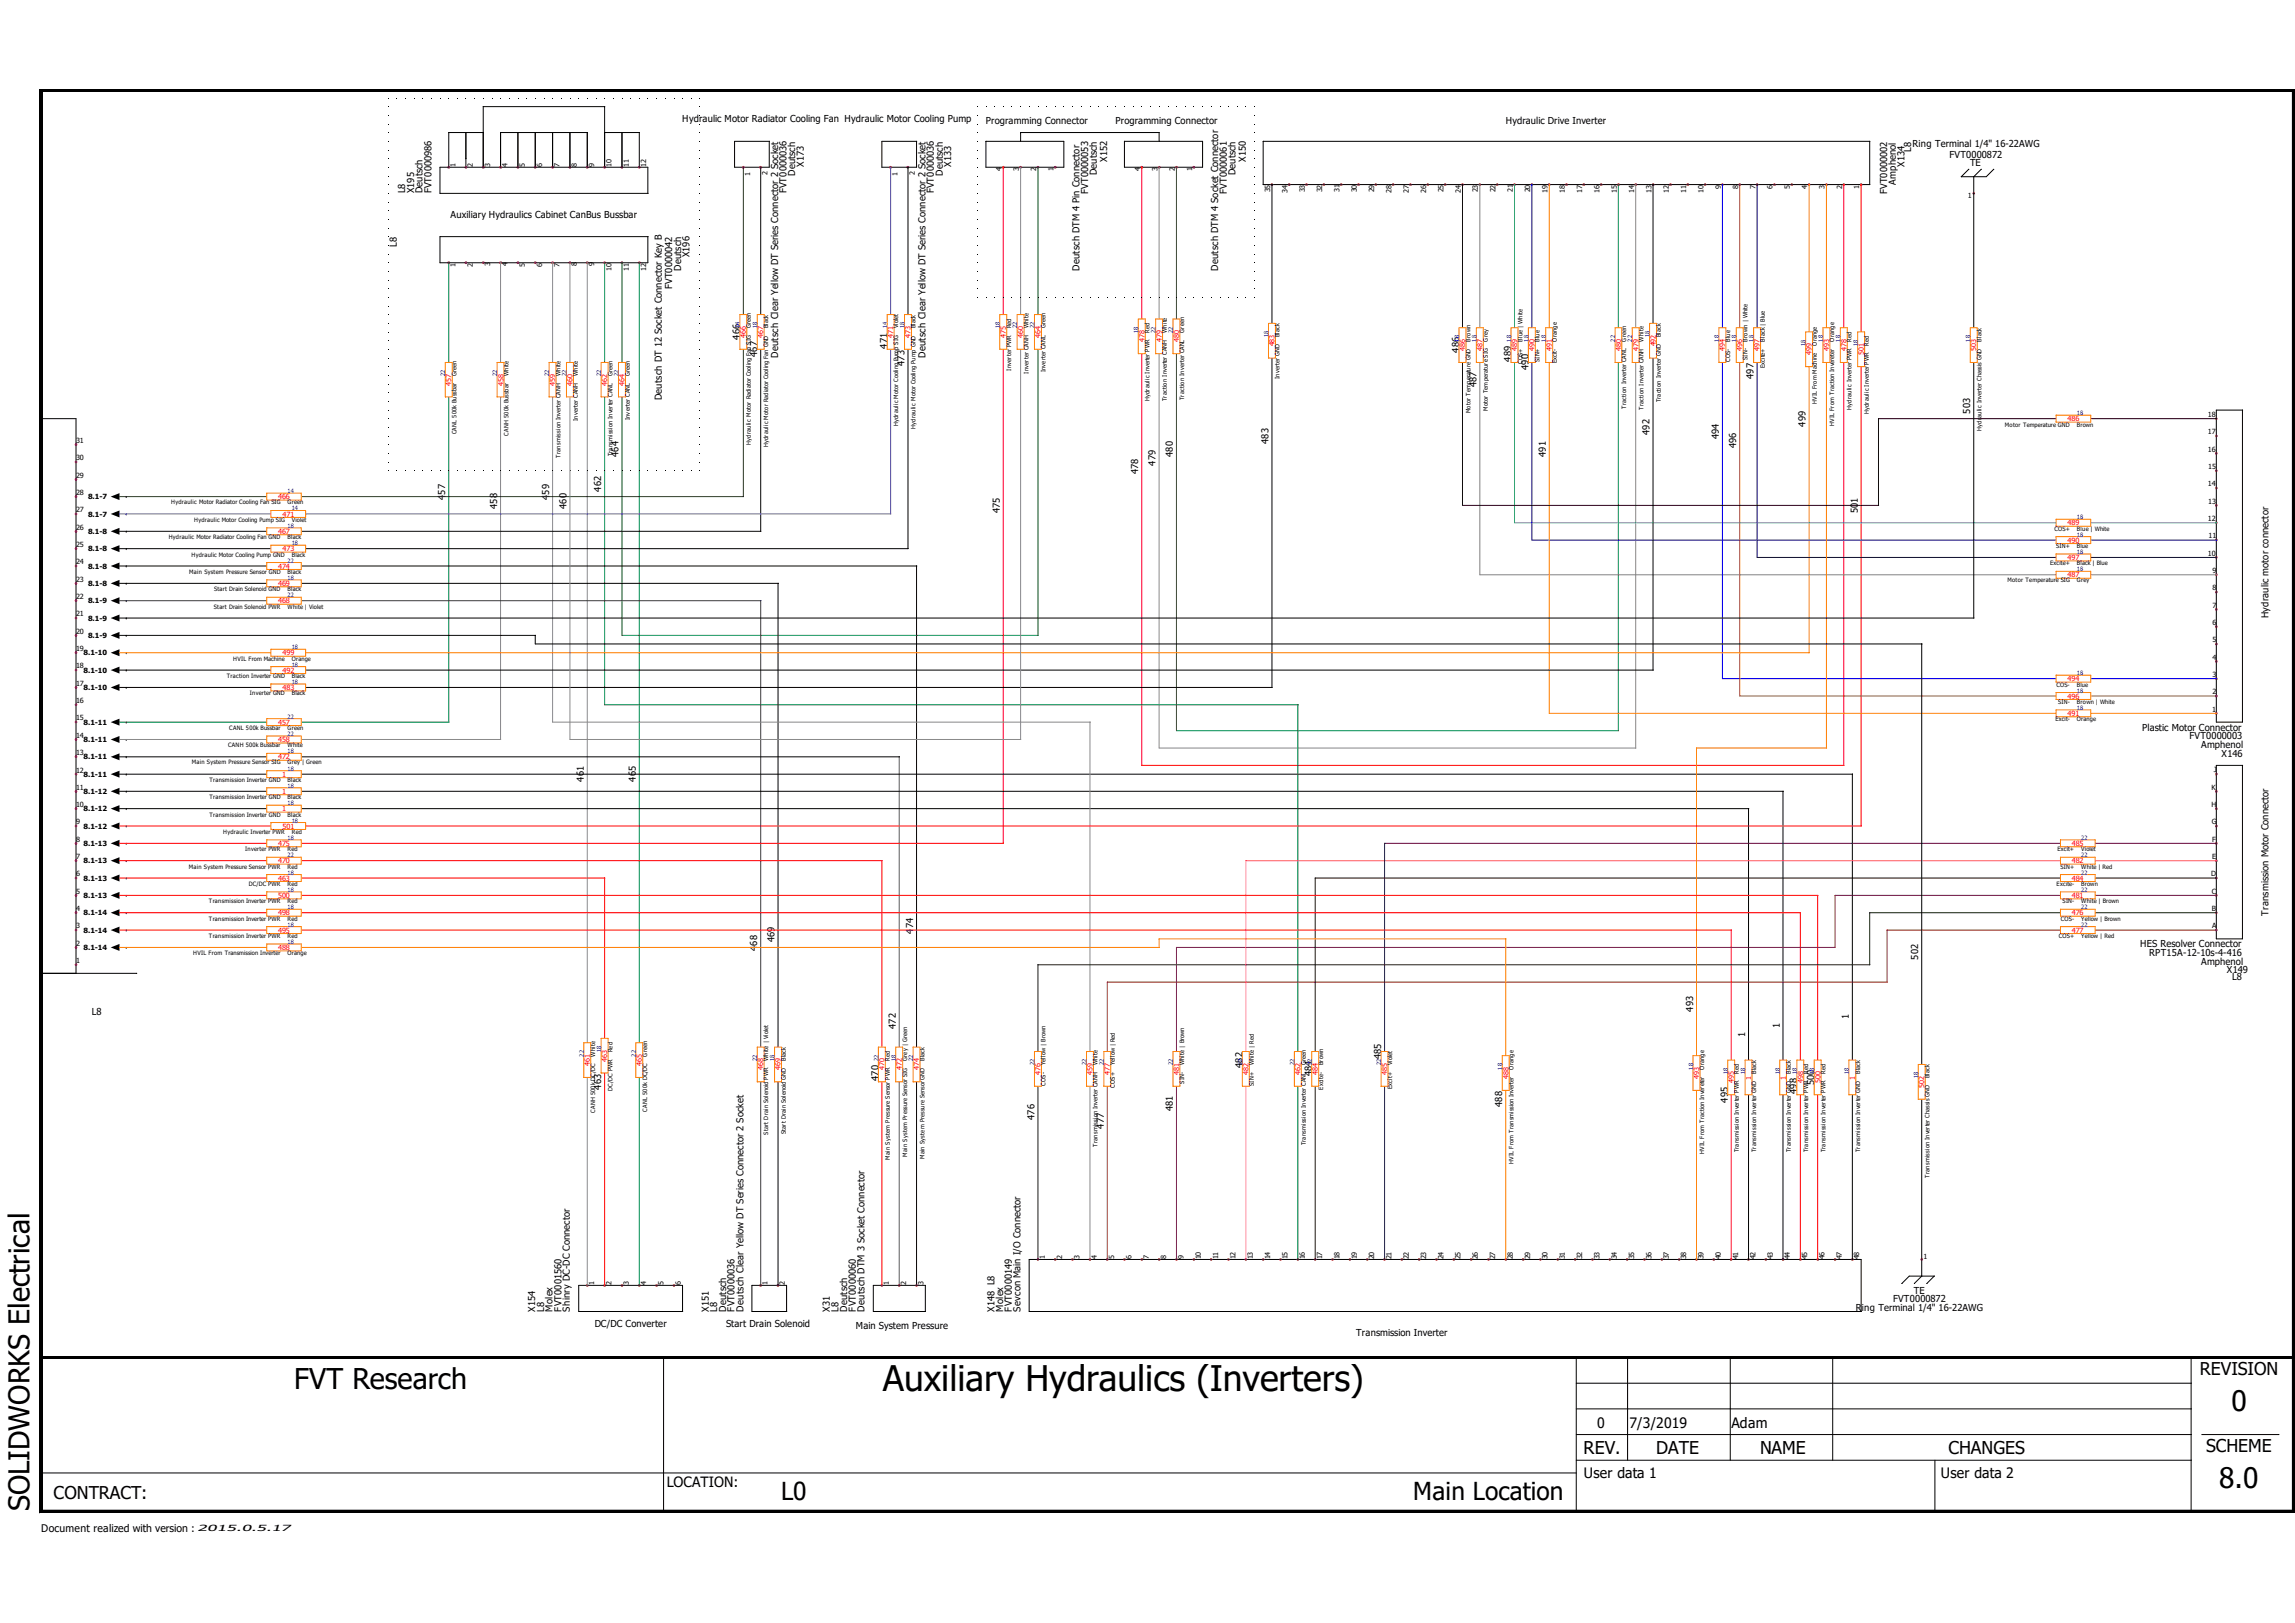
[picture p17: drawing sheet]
<svg xmlns="http://www.w3.org/2000/svg" width="420mm" height="297mm" viewBox="0 0 420 297" stroke-linecap="round" stroke-linejoin="round" font-family="sans-serif">
<defs><g id="words">
<text font-size="6.5" x="161.6" y="254.6">Auxiliary Hydraulics (Inverters)</text>
<g font-size="5.2">
<text x="53.9" y="254.3">FVT Research</text>
<text x="408.5" y="258.3">0</text>
<text x="406.3" y="272.4">8.0</text>
<text x="5.4" y="276.5" transform="rotate(-90 5.4 276.5)">SOLIDWORKS Electrical</text>
</g>
<g font-size="4.5">
<text x="143" y="274.6">L0</text>
<text x="258.7" y="274.6">Main Location</text>
</g>
<g font-size="3.2">
<text x="402.7" y="251.6">REVISION</text>
<text x="289.9" y="266.1">REV.</text>
<text x="303.2" y="266.1">DATE</text>
<text x="322.2" y="266.1">NAME</text>
<text x="356.7" y="266.1">CHANGES</text>
<text x="403.9" y="265.7">SCHEME</text>
<text x="9.8" y="274.3">CONTRACT:</text>
</g>
<g font-size="2.6">
<text x="292.4" y="261.3">0</text>
<text x="298.3" y="261.3">7/3/2019</text>
<text x="317" y="261.3">Adam</text>
<text x="122.1" y="272.1">LOCATION:</text>
<text x="290" y="270.5">User data 1</text>
<text x="355.3" y="270.5">User data 2</text>
</g>
<text font-size="1.9" x="7.6" y="280.4">Document realized with version :</text>
<g font-size="1.8">
<text x="124.9" y="22.4">Hydraulic Motor Radiator Cooling Fan Hydraulic Motor Cooling Pump</text>
<text x="180.5" y="22.7">Programming Connector</text>
<text x="204.2" y="22.7">Programming Connector</text>
<text x="275.7" y="22.7">Hydraulic Drive Inverter</text>
<text x="202.7" y="29.7" transform="rotate(-90 202.7 29.7)">X152</text>
<text x="228.1" y="29.7" transform="rotate(-90 228.1 29.7)">X150</text>
<text x="349.9" y="27.7" transform="rotate(-90 349.9 27.7)">L8</text>
<text x="350.1" y="26.9">Ring Terminal 1/4&quot; 16-22AWG</text>
<text x="356.9" y="28.8">FVT0000872</text>
<text x="74.2" y="35.4" transform="rotate(-90 74.2 35.4)">L8</text>
<text x="75.8" y="35.4" transform="rotate(-90 75.8 35.4)">X195</text>
<text x="77.4" y="35.4" transform="rotate(-90 77.4 35.4)">Deutsch</text>
<text x="79" y="35.4" transform="rotate(-90 79 35.4)">FVT0000986</text>
<text x="144" y="35.4" transform="rotate(-90 144 35.4)">FVT0000036</text>
<text x="145.6" y="32.2" transform="rotate(-90 145.6 32.2)">Deutsch</text>
<text x="147.2" y="30.6" transform="rotate(-90 147.2 30.6)">X173</text>
<text x="171" y="35.4" transform="rotate(-90 171 35.4)">FVT0000036</text>
<text x="172.6" y="32.2" transform="rotate(-90 172.6 32.2)">Deutsch</text>
<text x="174.1" y="30.6" transform="rotate(-90 174.1 30.6)">X133</text>
<text x="199.2" y="35.5" transform="rotate(-90 199.2 35.5)">FVT0000053</text>
<text x="200.8" y="32.1" transform="rotate(-90 200.8 32.1)">Deutsch</text>
<text x="224.6" y="35.5" transform="rotate(-90 224.6 35.5)">FVT0000061</text>
<text x="226.2" y="32.1" transform="rotate(-90 226.2 32.1)">Deutsch</text>
<text x="345.5" y="35.6" transform="rotate(-90 345.5 35.6)">FVT0000002</text>
<text x="347.1" y="33.8" transform="rotate(-90 347.1 33.8)">Amphenol</text>
<text x="348.6" y="30.6" transform="rotate(-90 348.6 30.6)">X134</text>
<text x="360.7" y="30.4">TE</text>
<text x="82.5" y="39.8">Auxiliary Hydraulics Cabinet CanBus Bussbar</text>
<text x="72.6" y="45.2" transform="rotate(-90 72.6 45.2)">L8</text>
<text x="126.2" y="47.1" transform="rotate(-90 126.2 47.1)">X196</text>
<text x="123.1" y="53" transform="rotate(-90 123.1 53)">FVT0000042</text>
<text x="124.7" y="49.5" transform="rotate(-90 124.7 49.5)">Deutsch</text>
<text x="197.6" y="49.6" transform="rotate(-90 197.6 49.6)">Deutsch DTM 4 Pin Connector</text>
<text x="223" y="49.6" transform="rotate(-90 223 49.6)">Deutsch DTM 4 Socket Connector</text>
<text x="135.5" y="62.2" transform="rotate(-90 135.5 62.2)">466</text>
<text x="138.6" y="65.4" transform="rotate(-90 138.6 65.4)">467</text>
<text x="142.4" y="65.5" transform="rotate(-90 142.4 65.5)">Deutsch Clear Yellow DT Series Connector 2 Socket</text>
<text x="162.4" y="63.8" transform="rotate(-90 162.4 63.8)">471</text>
<text x="169.4" y="65.5" transform="rotate(-90 169.4 65.5)">Deutsch Clear Yellow DT Series Connector 2 Socket</text>
<text x="267.1" y="64.6" transform="rotate(-90 267.1 64.6)">486</text>
<text x="165.6" y="67" transform="rotate(-90 165.6 67)">473</text>
<text x="270.3" y="70.9" transform="rotate(-90 270.3 70.9)">487</text>
<text x="276.6" y="66.2" transform="rotate(-90 276.6 66.2)">489</text>
<text x="279.8" y="67.7" transform="rotate(-90 279.8 67.7)">490</text>
<text x="321" y="69.3" transform="rotate(-90 321 69.3)">497</text>
<text x="121.2" y="73.3" transform="rotate(-90 121.2 73.3)">Deutsch DT 12 Socket Connector Key B</text>
<text x="360.7" y="75.7" transform="rotate(-90 360.7 75.7)">503</text>
<text x="113.2" y="83.6" transform="rotate(-90 113.2 83.6)">464</text>
<text x="214.7" y="83.6" transform="rotate(-90 214.7 83.6)">480</text>
<text x="232.2" y="81.2" transform="rotate(-90 232.2 81.2)">483</text>
<text x="283" y="83.6" transform="rotate(-90 283 83.6)">491</text>
<text x="302" y="79.6" transform="rotate(-90 302 79.6)">492</text>
<text x="314.7" y="80.4" transform="rotate(-90 314.7 80.4)">494</text>
<text x="317.9" y="82" transform="rotate(-90 317.9 82)">496</text>
<text x="330.6" y="78.1" transform="rotate(-90 330.6 78.1)">499</text>
<text x="110.1" y="90" transform="rotate(-90 110.1 90)">462</text>
<text x="208.4" y="86.8" transform="rotate(-90 208.4 86.8)">478</text>
<text x="211.6" y="85.2" transform="rotate(-90 211.6 85.2)">479</text>
<text x="81.5" y="91.5" transform="rotate(-90 81.5 91.5)">457</text>
<text x="91" y="93.1" transform="rotate(-90 91 93.1)">458</text>
<text x="100.5" y="91.5" transform="rotate(-90 100.5 91.5)">459</text>
<text x="103.7" y="93.1" transform="rotate(-90 103.7 93.1)">460</text>
<text x="183" y="93.9" transform="rotate(-90 183 93.9)">475</text>
<text x="340.1" y="93.9" transform="rotate(-90 340.1 93.9)">501</text>
<text x="415.3" y="113.1" transform="rotate(-90 415.3 113.1)">Hydraulic motor connector</text>
<text x="392.2" y="133.7">Plastic Motor Connector</text>
<text x="400.8" y="135.3">FVT0000003</text>
<text x="403" y="136.9">Amphenol</text>
<text x="106.9" y="143.1" transform="rotate(-90 106.9 143.1)">461</text>
<text x="116.4" y="143.1" transform="rotate(-90 116.4 143.1)">465</text>
<text x="406.7" y="138.5">X146</text>
<text x="415.3" y="167.6" transform="rotate(-90 415.3 167.6)">Transmission Motor Connector</text>
<text x="141.8" y="172.5" transform="rotate(-90 141.8 172.5)">469</text>
<text x="167.2" y="170.9" transform="rotate(-90 167.2 170.9)">474</text>
<text x="391.8" y="173.4">HES Resolver Connector</text>
<text x="138.6" y="174" transform="rotate(-90 138.6 174)">468</text>
<text x="351.2" y="175.6" transform="rotate(-90 351.2 175.6)">502</text>
<text x="393.5" y="175">RPT15A-12-10s-4-416</text>
<text x="403" y="176.6">Amphenol</text>
<text x="407.7" y="178.1">X149</text>
<text x="408.6" y="179.4">L8</text>
<text x="16.8" y="185.8">L8</text>
<text x="310" y="185.1" transform="rotate(-90 310 185.1)">493</text>
<text x="164" y="188.3" transform="rotate(-90 164 188.3)">472</text>
<text x="319.5" y="189.7" transform="rotate(-90 319.5 189.7)">1</text>
<text x="325.8" y="188.2" transform="rotate(-90 325.8 188.2)">1</text>
<text x="338.5" y="186.6" transform="rotate(-90 338.5 186.6)">1</text>
<text x="160.8" y="197.8" transform="rotate(-90 160.8 197.8)">470</text>
<text x="227.4" y="195.5" transform="rotate(-90 227.4 195.5)">482</text>
<text x="240.1" y="197" transform="rotate(-90 240.1 197)">484</text>
<text x="252.8" y="193.8" transform="rotate(-90 252.8 193.8)">485</text>
<text x="110.1" y="199.4" transform="rotate(-90 110.1 199.4)">463</text>
<text x="214.7" y="203.4" transform="rotate(-90 214.7 203.4)">481</text>
<text x="275" y="202.6" transform="rotate(-90 275 202.6)">488</text>
<text x="316.3" y="201.8" transform="rotate(-90 316.3 201.8)">495</text>
<text x="329" y="200.2" transform="rotate(-90 329 200.2)">498</text>
<text x="332.1" y="198.6" transform="rotate(-90 332.1 198.6)">500</text>
<text x="189.4" y="205" transform="rotate(-90 189.4 205)">476</text>
<text x="202.1" y="206.5" transform="rotate(-90 202.1 206.5)">477</text>
<text x="339.8" y="239.9">Ring Terminal 1/4&quot; 16-22AWG</text>
<text x="346.6" y="238.3">FVT0000872</text>
<text x="350.4" y="236.8">TE</text>
<text x="98" y="240" transform="rotate(-90 98 240)">X154</text>
<text x="99.6" y="240" transform="rotate(-90 99.6 240)">L8</text>
<text x="101.2" y="240" transform="rotate(-90 101.2 240)">Molex</text>
<text x="102.8" y="240" transform="rotate(-90 102.8 240)">FVT0001560</text>
<text x="104.3" y="240" transform="rotate(-90 104.3 240)">Shinry DC-DC Connector</text>
<text x="108.9" y="242.9">DC/DC Converter</text>
<text x="129.7" y="240" transform="rotate(-90 129.7 240)">X151</text>
<text x="131.3" y="240" transform="rotate(-90 131.3 240)">L8</text>
<text x="132.9" y="240" transform="rotate(-90 132.9 240)">Deutsch</text>
<text x="132.9" y="242.9">Start Drain Solenoid</text>
<text x="134.5" y="240" transform="rotate(-90 134.5 240)">FVT0000036</text>
<text x="136.1" y="240" transform="rotate(-90 136.1 240)">Deutsch Clear Yellow DT Series Connector 2 Socket</text>
<text x="151.9" y="240" transform="rotate(-90 151.9 240)">X31</text>
<text x="153.5" y="240" transform="rotate(-90 153.5 240)">L8</text>
<text x="155.1" y="240" transform="rotate(-90 155.1 240)">Deutsch</text>
<text x="156.7" y="240" transform="rotate(-90 156.7 240)">FVT0000060</text>
<text x="156.7" y="243.2">Main System Pressure</text>
<text x="158.3" y="240" transform="rotate(-90 158.3 240)">Deutsch DTM 3 Socket Connector</text>
<text x="182.1" y="240" transform="rotate(-90 182.1 240)">X148 L8</text>
<text x="183.7" y="240" transform="rotate(-90 183.7 240)">Molex</text>
<text x="185.2" y="240" transform="rotate(-90 185.2 240)">FVT0000149</text>
<text x="186.8" y="240" transform="rotate(-90 186.8 240)">Sevcon Main I/O Connector</text>
<text x="248.3" y="244.5">Transmission Inverter</text>
</g>
<text font-size="1.6" x="36.1" y="280.2">2015.0.5.17</text>
<g font-size="1.3">
<text x="83.4" y="30.6" transform="rotate(-90 83.4 30.6)">1</text>
<text x="86.6" y="30.6" transform="rotate(-90 86.6 30.6)">2</text>
<text x="89.7" y="30.6" transform="rotate(-90 89.7 30.6)">3</text>
<text x="92.9" y="30.6" transform="rotate(-90 92.9 30.6)">4</text>
<text x="96.1" y="30.6" transform="rotate(-90 96.1 30.6)">5</text>
<text x="99.3" y="30.6" transform="rotate(-90 99.3 30.6)">6</text>
<text x="102.4" y="30.6" transform="rotate(-90 102.4 30.6)">7</text>
<text x="105.6" y="30.6" transform="rotate(-90 105.6 30.6)">8</text>
<text x="108.8" y="30.6" transform="rotate(-90 108.8 30.6)">9</text>
<text x="112" y="30.6" transform="rotate(-90 112 30.6)">10</text>
<text x="115.1" y="30.6" transform="rotate(-90 115.1 30.6)">11</text>
<text x="118.3" y="30.6" transform="rotate(-90 118.3 30.6)">12</text>
<text x="137.4" y="32.1" transform="rotate(-90 137.4 32.1)">1</text>
<text x="140.5" y="32.1" transform="rotate(-90 140.5 32.1)">2</text>
<text x="164.3" y="32.1" transform="rotate(-90 164.3 32.1)">1</text>
<text x="167.5" y="32.1" transform="rotate(-90 167.5 32.1)">2</text>
<text x="183.3" y="31.3" transform="rotate(-90 183.3 31.3)">4</text>
<text x="186.5" y="31.3" transform="rotate(-90 186.5 31.3)">3</text>
<text x="189.7" y="31.4" transform="rotate(-90 189.7 31.4)">2</text>
<text x="192.9" y="31.4" transform="rotate(-90 192.9 31.4)">1</text>
<text x="208.7" y="31.3" transform="rotate(-90 208.7 31.3)">4</text>
<text x="211.9" y="31.3" transform="rotate(-90 211.9 31.3)">3</text>
<text x="215.1" y="31.4" transform="rotate(-90 215.1 31.4)">2</text>
<text x="218.3" y="31.4" transform="rotate(-90 218.3 31.4)">1</text>
<text x="232.5" y="35.2" transform="rotate(-90 232.5 35.2)">35</text>
<text x="235.7" y="35.3" transform="rotate(-90 235.7 35.3)">34</text>
<text x="238.9" y="35.2" transform="rotate(-90 238.9 35.2)">33</text>
<text x="242.1" y="35.2" transform="rotate(-90 242.1 35.2)">32</text>
<text x="245.2" y="35.2" transform="rotate(-90 245.2 35.2)">31</text>
<text x="248.4" y="35.2" transform="rotate(-90 248.4 35.2)">30</text>
<text x="251.6" y="35.2" transform="rotate(-90 251.6 35.2)">29</text>
<text x="254.8" y="35.3" transform="rotate(-90 254.8 35.3)">28</text>
<text x="257.9" y="35.3" transform="rotate(-90 257.9 35.3)">27</text>
<text x="261.1" y="35.3" transform="rotate(-90 261.1 35.3)">26</text>
<text x="264.3" y="35.2" transform="rotate(-90 264.3 35.2)">25</text>
<text x="267.5" y="35.3" transform="rotate(-90 267.5 35.3)">24</text>
<text x="270.6" y="35.2" transform="rotate(-90 270.6 35.2)">23</text>
<text x="273.8" y="35.2" transform="rotate(-90 273.8 35.2)">22</text>
<text x="277" y="35.2" transform="rotate(-90 277 35.2)">21</text>
<text x="280.1" y="35.2" transform="rotate(-90 280.1 35.2)">20</text>
<text x="283.3" y="35.3" transform="rotate(-90 283.3 35.3)">19</text>
<text x="286.5" y="35.3" transform="rotate(-90 286.5 35.3)">18</text>
<text x="289.6" y="35.3" transform="rotate(-90 289.6 35.3)">17</text>
<text x="292.8" y="35.3" transform="rotate(-90 292.8 35.3)">16</text>
<text x="296" y="35.3" transform="rotate(-90 296 35.3)">15</text>
<text x="299.2" y="35.3" transform="rotate(-90 299.2 35.3)">14</text>
<text x="302.3" y="35.3" transform="rotate(-90 302.3 35.3)">13</text>
<text x="305.5" y="35.3" transform="rotate(-90 305.5 35.3)">12</text>
<text x="308.7" y="35.3" transform="rotate(-90 308.7 35.3)">11</text>
<text x="311.9" y="35.3" transform="rotate(-90 311.9 35.3)">10</text>
<text x="315" y="34.5" transform="rotate(-90 315 34.5)">9</text>
<text x="318.2" y="34.5" transform="rotate(-90 318.2 34.5)">8</text>
<text x="321.4" y="34.5" transform="rotate(-90 321.4 34.5)">7</text>
<text x="324.5" y="34.5" transform="rotate(-90 324.5 34.5)">6</text>
<text x="327.7" y="34.5" transform="rotate(-90 327.7 34.5)">5</text>
<text x="330.9" y="34.5" transform="rotate(-90 330.9 34.5)">4</text>
<text x="334" y="34.5" transform="rotate(-90 334 34.5)">3</text>
<text x="337.3" y="34.5" transform="rotate(-90 337.3 34.5)">2</text>
<text x="340.4" y="34.5" transform="rotate(-90 340.4 34.5)">1</text>
<text x="360.3" y="36.3">1</text>
<text x="83.4" y="48.8" transform="rotate(-90 83.4 48.8)">1</text>
<text x="86.6" y="48.8" transform="rotate(-90 86.6 48.8)">2</text>
<text x="89.7" y="48.8" transform="rotate(-90 89.7 48.8)">3</text>
<text x="92.9" y="48.8" transform="rotate(-90 92.9 48.8)">4</text>
<text x="96.1" y="48.8" transform="rotate(-90 96.1 48.8)">5</text>
<text x="99.3" y="48.8" transform="rotate(-90 99.3 48.8)">6</text>
<text x="102.4" y="48.8" transform="rotate(-90 102.4 48.8)">7</text>
<text x="105.6" y="48.8" transform="rotate(-90 105.6 48.8)">8</text>
<text x="108.8" y="48.8" transform="rotate(-90 108.8 48.8)">9</text>
<text x="112" y="49.6" transform="rotate(-90 112 49.6)">10</text>
<text x="115.1" y="49.5" transform="rotate(-90 115.1 49.5)">11</text>
<text x="118.3" y="49.6" transform="rotate(-90 118.3 49.6)">12</text>
<text x="404.2" y="76.3">18</text>
<text x="13.9" y="81.1">31</text>
<text x="404.2" y="82.6">16</text>
<text x="404.2" y="79.5">17</text>
<text x="13.9" y="87.4">29</text>
<text x="13.9" y="84.2">30</text>
<text x="404.2" y="89">14</text>
<text x="404.3" y="85.8">15</text>
<text x="13.9" y="93.8">27</text>
<text x="13.9" y="90.6">28</text>
<text x="16.2" y="91.4">8.1-7</text>
<text x="16.2" y="94.6">8.1-7</text>
<text x="404.2" y="95.4">12</text>
<text x="404.3" y="92.2">13</text>
<text x="13.9" y="100.1">25</text>
<text x="13.9" y="96.9">26</text>
<text x="16.2" y="97.7">8.1-8</text>
<text x="16.2" y="100.9">8.1-8</text>
<text x="404.2" y="101.7">10</text>
<text x="404.3" y="98.5">11</text>
<text x="13.9" y="106.5">23</text>
<text x="13.9" y="103.3">24</text>
<text x="16.2" y="107.2">8.1-8</text>
<text x="16.2" y="104.1">8.1-8</text>
<text x="405.1" y="104.9">9</text>
<text x="13.9" y="112.8">21</text>
<text x="13.9" y="109.6">22</text>
<text x="16.2" y="110.4">8.1-9</text>
<text x="16.2" y="113.6">8.1-9</text>
<text x="405" y="111.2">7</text>
<text x="405" y="108">8</text>
<text x="13.9" y="119.1">19</text>
<text x="13.9" y="116">20</text>
<text x="15.3" y="119.9">8.1-10</text>
<text x="16.2" y="116.8">8.1-9</text>
<text x="405" y="117.5">5</text>
<text x="405" y="114.4">6</text>
<text x="13.9" y="125.5">17</text>
<text x="13.9" y="122.3">18</text>
<text x="15.3" y="123.1">8.1-10</text>
<text x="405" y="120.7">4</text>
<text x="405.1" y="123.9">3</text>
<text x="13.9" y="131.8">15</text>
<text x="13.9" y="128.7">16</text>
<text x="15.3" y="126.3">8.1-10</text>
<text x="405" y="130.3">1</text>
<text x="405" y="127.1">2</text>
<text x="13.9" y="135">14</text>
<text x="15.3" y="132.6">8.1-11</text>
<text x="15.3" y="135.8">8.1-11</text>
<text x="13.9" y="141.4">12</text>
<text x="13.9" y="138.2">13</text>
<text x="15.3" y="139">8.1-11</text>
<text x="15.3" y="142.2">8.1-11</text>
<text x="405.3" y="141.4">J</text>
<text x="13.9" y="147.7">10</text>
<text x="13.9" y="144.5">11</text>
<text x="15.3" y="145.3">8.1-12</text>
<text x="15.3" y="148.5">8.1-12</text>
<text x="404.9" y="147.7">H</text>
<text x="404.9" y="144.5">K</text>
<text x="13.9" y="154.1">8</text>
<text x="13.9" y="150.9">9</text>
<text x="15.3" y="151.7">8.1-12</text>
<text x="15.3" y="154.9">8.1-13</text>
<text x="404.9" y="150.9">G</text>
<text x="405" y="154.1">F</text>
<text x="13.9" y="160.4">6</text>
<text x="13.9" y="157.2">7</text>
<text x="15.3" y="158">8.1-13</text>
<text x="15.3" y="161.2">8.1-13</text>
<text x="404.8" y="160.4">D</text>
<text x="405" y="157.2">E</text>
<text x="13.9" y="166.8">4</text>
<text x="13.9" y="163.5">5</text>
<text x="15.3" y="164.3">8.1-13</text>
<text x="15.3" y="167.5">8.1-14</text>
<text x="404.9" y="166.8">B</text>
<text x="404.9" y="163.6">C</text>
<text x="13.9" y="173.1">2</text>
<text x="13.9" y="169.9">3</text>
<text x="15.3" y="170.7">8.1-14</text>
<text x="15.3" y="173.9">8.1-14</text>
<text x="405" y="169.9">A</text>
<text x="13.9" y="176.3">1</text>
<text x="191.3" y="230.5" transform="rotate(-90 191.3 230.5)">1</text>
<text x="194.5" y="230.5" transform="rotate(-90 194.5 230.5)">2</text>
<text x="197.6" y="230.5" transform="rotate(-90 197.6 230.5)">3</text>
<text x="200.8" y="230.5" transform="rotate(-90 200.8 230.5)">4</text>
<text x="204" y="230.5" transform="rotate(-90 204 230.5)">5</text>
<text x="207.1" y="230.5" transform="rotate(-90 207.1 230.5)">6</text>
<text x="210.3" y="230.5" transform="rotate(-90 210.3 230.5)">7</text>
<text x="213.5" y="230.5" transform="rotate(-90 213.5 230.5)">8</text>
<text x="216.7" y="230.5" transform="rotate(-90 216.7 230.5)">9</text>
<text x="219.8" y="230.5" transform="rotate(-90 219.8 230.5)">10</text>
<text x="223" y="230.5" transform="rotate(-90 223 230.5)">11</text>
<text x="226.2" y="230.5" transform="rotate(-90 226.2 230.5)">12</text>
<text x="229.4" y="230.5" transform="rotate(-90 229.4 230.5)">13</text>
<text x="232.5" y="230.5" transform="rotate(-90 232.5 230.5)">14</text>
<text x="235.7" y="230.5" transform="rotate(-90 235.7 230.5)">15</text>
<text x="238.9" y="230.5" transform="rotate(-90 238.9 230.5)">16</text>
<text x="242.1" y="230.5" transform="rotate(-90 242.1 230.5)">17</text>
<text x="245.2" y="230.5" transform="rotate(-90 245.2 230.5)">18</text>
<text x="248.4" y="230.5" transform="rotate(-90 248.4 230.5)">19</text>
<text x="251.6" y="230.5" transform="rotate(-90 251.6 230.5)">20</text>
<text x="254.8" y="230.5" transform="rotate(-90 254.8 230.5)">21</text>
<text x="257.9" y="230.5" transform="rotate(-90 257.9 230.5)">22</text>
<text x="261.1" y="230.5" transform="rotate(-90 261.1 230.5)">23</text>
<text x="264.3" y="230.5" transform="rotate(-90 264.3 230.5)">24</text>
<text x="267.4" y="230.5" transform="rotate(-90 267.4 230.5)">25</text>
<text x="270.6" y="230.5" transform="rotate(-90 270.6 230.5)">26</text>
<text x="273.8" y="230.5" transform="rotate(-90 273.8 230.5)">27</text>
<text x="276.9" y="230.5" transform="rotate(-90 276.9 230.5)">28</text>
<text x="280.1" y="230.5" transform="rotate(-90 280.1 230.5)">29</text>
<text x="283.3" y="230.5" transform="rotate(-90 283.3 230.5)">30</text>
<text x="286.5" y="230.5" transform="rotate(-90 286.5 230.5)">31</text>
<text x="289.6" y="230.5" transform="rotate(-90 289.6 230.5)">32</text>
<text x="292.8" y="230.5" transform="rotate(-90 292.8 230.5)">33</text>
<text x="296" y="230.5" transform="rotate(-90 296 230.5)">34</text>
<text x="299.2" y="230.5" transform="rotate(-90 299.2 230.5)">35</text>
<text x="302.3" y="230.5" transform="rotate(-90 302.3 230.5)">36</text>
<text x="305.5" y="230.5" transform="rotate(-90 305.5 230.5)">37</text>
<text x="308.7" y="230.5" transform="rotate(-90 308.7 230.5)">38</text>
<text x="311.9" y="230.5" transform="rotate(-90 311.9 230.5)">39</text>
<text x="315" y="230.5" transform="rotate(-90 315 230.5)">40</text>
<text x="318.2" y="230.5" transform="rotate(-90 318.2 230.5)">41</text>
<text x="321.4" y="230.5" transform="rotate(-90 321.4 230.5)">42</text>
<text x="324.6" y="230.5" transform="rotate(-90 324.6 230.5)">43</text>
<text x="327.7" y="230.5" transform="rotate(-90 327.7 230.5)">44</text>
<text x="330.9" y="230.5" transform="rotate(-90 330.9 230.5)">45</text>
<text x="334" y="230.5" transform="rotate(-90 334 230.5)">46</text>
<text x="337.2" y="230.5" transform="rotate(-90 337.2 230.5)">47</text>
<text x="340.4" y="230.5" transform="rotate(-90 340.4 230.5)">48</text>
<text x="352.2" y="230.5">1</text>
<text x="108.8" y="235.2" transform="rotate(-90 108.8 235.2)">1</text>
<text x="112" y="235.2" transform="rotate(-90 112 235.2)">2</text>
<text x="115.1" y="235.2" transform="rotate(-90 115.1 235.2)">3</text>
<text x="118.3" y="235.2" transform="rotate(-90 118.3 235.2)">4</text>
<text x="121.5" y="235.2" transform="rotate(-90 121.5 235.2)">5</text>
<text x="124.7" y="235.2" transform="rotate(-90 124.7 235.2)">6</text>
<text x="140.5" y="235.2" transform="rotate(-90 140.5 235.2)">1</text>
<text x="143.7" y="235.2" transform="rotate(-90 143.7 235.2)">2</text>
<text x="162.7" y="235.2" transform="rotate(-90 162.7 235.2)">1</text>
<text x="165.9" y="235.2" transform="rotate(-90 165.9 235.2)">2</text>
<text x="169.1" y="235.2" transform="rotate(-90 169.1 235.2)">3</text>
</g>
<g font-size="1.3" fill="#f00">
<text x="136.6" y="61.8" transform="rotate(-90 136.6 61.8)">466</text>
<text x="139.7" y="61.8" transform="rotate(-90 139.7 61.8)">467</text>
<text x="163.5" y="61.8" transform="rotate(-90 163.5 61.8)">471</text>
<text x="166.7" y="61.8" transform="rotate(-90 166.7 61.8)">473</text>
<text x="184.1" y="61.8" transform="rotate(-90 184.1 61.8)">475</text>
<text x="187.3" y="61.8" transform="rotate(-90 187.3 61.8)">460</text>
<text x="190.5" y="61.8" transform="rotate(-90 190.5 61.8)">464</text>
<text x="209.5" y="62.6" transform="rotate(-90 209.5 62.6)">478</text>
<text x="212.7" y="62.6" transform="rotate(-90 212.7 62.6)">479</text>
<text x="215.9" y="62.6" transform="rotate(-90 215.9 62.6)">480</text>
<text x="233.3" y="63.4" transform="rotate(-90 233.3 63.4)">483</text>
<text x="268.2" y="64.2" transform="rotate(-90 268.2 64.2)">486</text>
<text x="271.4" y="64.2" transform="rotate(-90 271.4 64.2)">487</text>
<text x="277.7" y="64.2" transform="rotate(-90 277.7 64.2)">489</text>
<text x="280.9" y="64.2" transform="rotate(-90 280.9 64.2)">490</text>
<text x="284.1" y="64.2" transform="rotate(-90 284.1 64.2)">491</text>
<text x="296.8" y="64.2" transform="rotate(-90 296.8 64.2)">480</text>
<text x="300" y="64.2" transform="rotate(-90 300 64.2)">479</text>
<text x="303.1" y="63.4" transform="rotate(-90 303.1 63.4)">492</text>
<text x="315.8" y="64.2" transform="rotate(-90 315.8 64.2)">494</text>
<text x="319" y="64.2" transform="rotate(-90 319 64.2)">496</text>
<text x="322.1" y="64.2" transform="rotate(-90 322.1 64.2)">497</text>
<text x="331.7" y="65" transform="rotate(-90 331.7 65)">499</text>
<text x="334.8" y="64.2" transform="rotate(-90 334.8 64.2)">493</text>
<text x="338" y="64.2" transform="rotate(-90 338 64.2)">478</text>
<text x="341.2" y="65" transform="rotate(-90 341.2 65)">501</text>
<text x="361.8" y="64.2" transform="rotate(-90 361.8 64.2)">503</text>
<text x="82.6" y="70.6" transform="rotate(-90 82.6 70.6)">457</text>
<text x="92.1" y="70.6" transform="rotate(-90 92.1 70.6)">458</text>
<text x="101.6" y="70.6" transform="rotate(-90 101.6 70.6)">459</text>
<text x="104.8" y="70.6" transform="rotate(-90 104.8 70.6)">460</text>
<text x="111.2" y="70.6" transform="rotate(-90 111.2 70.6)">462</text>
<text x="114.3" y="70.6" transform="rotate(-90 114.3 70.6)">464</text>
<text x="378.5" y="77.1">486</text>
<text x="50.9" y="91.4">466</text>
<text x="51.7" y="94.6">471</text>
<text x="50.9" y="97.7">467</text>
<text x="51.7" y="100.9">473</text>
<text x="378.5" y="99.3">490</text>
<text x="378.5" y="96.1">489</text>
<text x="50.9" y="104.1">474</text>
<text x="50.9" y="107.2">469</text>
<text x="378.5" y="102.5">497</text>
<text x="378.5" y="105.7">487</text>
<text x="50.9" y="110.4">468</text>
<text x="51.7" y="119.9">499</text>
<text x="51.7" y="123.1">492</text>
<text x="378.5" y="124.7">494</text>
<text x="51.7" y="126.3">483</text>
<text x="378.5" y="127.9">496</text>
<text x="378.5" y="131">491</text>
<text x="50.9" y="135.8">458</text>
<text x="50.9" y="132.6">457</text>
<text x="50.9" y="139">472</text>
<text x="51.6" y="142.2">1</text>
<text x="51.6" y="148.5">1</text>
<text x="51.6" y="145.3">1</text>
<text x="50.9" y="154.9">475</text>
<text x="51.7" y="151.7">501</text>
<text x="379.3" y="154.9">485</text>
<text x="50.9" y="161.2">463</text>
<text x="50.9" y="158">470</text>
<text x="379.3" y="158">482</text>
<text x="379.3" y="161.2">484</text>
<text x="50.9" y="164.3">500</text>
<text x="50.9" y="167.5">498</text>
<text x="379.3" y="164.3">481</text>
<text x="379.3" y="167.5">476</text>
<text x="50.9" y="173.9">488</text>
<text x="50.9" y="170.7">495</text>
<text x="379.3" y="170.7">477</text>
<text x="108" y="195.1" transform="rotate(-90 108 195.1)">461</text>
<text x="111.2" y="194.3" transform="rotate(-90 111.2 194.3)">463</text>
<text x="117.5" y="195.1" transform="rotate(-90 117.5 195.1)">465</text>
<text x="139.7" y="195.9" transform="rotate(-90 139.7 195.9)">468</text>
<text x="142.9" y="195.9" transform="rotate(-90 142.9 195.9)">469</text>
<text x="161.9" y="195.9" transform="rotate(-90 161.9 195.9)">470</text>
<text x="165.1" y="195.9" transform="rotate(-90 165.1 195.9)">472</text>
<text x="168.3" y="195.9" transform="rotate(-90 168.3 195.9)">474</text>
<text x="190.5" y="196.7" transform="rotate(-90 190.5 196.7)">476</text>
<text x="200" y="196.7" transform="rotate(-90 200 196.7)">459</text>
<text x="203.2" y="196.7" transform="rotate(-90 203.2 196.7)">477</text>
<text x="215.9" y="196.7" transform="rotate(-90 215.9 196.7)">481</text>
<text x="228.5" y="196.7" transform="rotate(-90 228.5 196.7)">482</text>
<text x="238.1" y="196.7" transform="rotate(-90 238.1 196.7)">462</text>
<text x="241.2" y="196.7" transform="rotate(-90 241.2 196.7)">484</text>
<text x="253.9" y="196.7" transform="rotate(-90 253.9 196.7)">485</text>
<text x="276.2" y="197.5" transform="rotate(-90 276.2 197.5)">488</text>
<text x="311.1" y="197.5" transform="rotate(-90 311.1 197.5)">493</text>
<text x="320.6" y="197.6" transform="rotate(-90 320.6 197.6)">1</text>
<text x="326.9" y="197.6" transform="rotate(-90 326.9 197.6)">1</text>
<text x="339.6" y="197.6" transform="rotate(-90 339.6 197.6)">1</text>
<text x="317.4" y="198.2" transform="rotate(-90 317.4 198.2)">495</text>
<text x="330.1" y="198.2" transform="rotate(-90 330.1 198.2)">498</text>
<text x="333.3" y="198.2" transform="rotate(-90 333.3 198.2)">500</text>
<text x="352.3" y="199.1" transform="rotate(-90 352.3 199.1)">502</text>
</g>
<g font-size="1.1" fill="#00f">
<text x="135.5" y="60.1" transform="rotate(-90 135.5 60.1)">14</text>
<text x="138.6" y="60.1" transform="rotate(-90 138.6 60.1)">18</text>
<text x="162.4" y="60.1" transform="rotate(-90 162.4 60.1)">14</text>
<text x="165.6" y="60.1" transform="rotate(-90 165.6 60.1)">18</text>
<text x="183" y="60.1" transform="rotate(-90 183 60.1)">18</text>
<text x="186.2" y="60.1" transform="rotate(-90 186.2 60.1)">22</text>
<text x="189.4" y="60.1" transform="rotate(-90 189.4 60.1)">22</text>
<text x="208.4" y="60.9" transform="rotate(-90 208.4 60.9)">18</text>
<text x="211.6" y="60.9" transform="rotate(-90 211.6 60.9)">22</text>
<text x="214.7" y="60.9" transform="rotate(-90 214.7 60.9)">22</text>
<text x="232.2" y="61.7" transform="rotate(-90 232.2 61.7)">18</text>
<text x="267.1" y="62.5" transform="rotate(-90 267.1 62.5)">18</text>
<text x="270.3" y="62.5" transform="rotate(-90 270.3 62.5)">18</text>
<text x="276.6" y="62.5" transform="rotate(-90 276.6 62.5)">18</text>
<text x="279.8" y="62.5" transform="rotate(-90 279.8 62.5)">18</text>
<text x="283" y="62.5" transform="rotate(-90 283 62.5)">18</text>
<text x="295.7" y="62.5" transform="rotate(-90 295.7 62.5)">22</text>
<text x="298.8" y="62.5" transform="rotate(-90 298.8 62.5)">22</text>
<text x="302" y="61.7" transform="rotate(-90 302 61.7)">18</text>
<text x="314.7" y="62.5" transform="rotate(-90 314.7 62.5)">18</text>
<text x="317.9" y="62.5" transform="rotate(-90 317.9 62.5)">18</text>
<text x="321" y="62.5" transform="rotate(-90 321 62.5)">18</text>
<text x="330.6" y="63.3" transform="rotate(-90 330.6 63.3)">18</text>
<text x="333.7" y="62.5" transform="rotate(-90 333.7 62.5)">18</text>
<text x="336.9" y="62.5" transform="rotate(-90 336.9 62.5)">18</text>
<text x="340.1" y="63.3" transform="rotate(-90 340.1 63.3)">18</text>
<text x="360.7" y="62.5" transform="rotate(-90 360.7 62.5)">18</text>
<text x="81.5" y="68.8" transform="rotate(-90 81.5 68.8)">22</text>
<text x="91" y="68.8" transform="rotate(-90 91 68.8)">22</text>
<text x="100.5" y="68.8" transform="rotate(-90 100.5 68.8)">22</text>
<text x="103.7" y="68.8" transform="rotate(-90 103.7 68.8)">22</text>
<text x="110.1" y="68.8" transform="rotate(-90 110.1 68.8)">22</text>
<text x="113.2" y="68.8" transform="rotate(-90 113.2 68.8)">22</text>
<text x="380.2" y="76">18</text>
<text x="52.7" y="90.3">14</text>
<text x="53.4" y="93.4">14</text>
<text x="380.2" y="95">18</text>
<text x="52.7" y="96.6">18</text>
<text x="53.4" y="99.8">18</text>
<text x="380.2" y="101.4">18</text>
<text x="380.2" y="98.2">18</text>
<text x="52.7" y="103">22</text>
<text x="52.7" y="106.1">18</text>
<text x="380.2" y="104.6">18</text>
<text x="52.7" y="109.3">22</text>
<text x="53.4" y="118.8">18</text>
<text x="53.4" y="122">18</text>
<text x="53.4" y="125.2">18</text>
<text x="380.2" y="123.6">18</text>
<text x="52.7" y="131.5">22</text>
<text x="380.2" y="126.7">18</text>
<text x="380.2" y="129.9">18</text>
<text x="52.7" y="134.7">22</text>
<text x="52.7" y="137.9">18</text>
<text x="52.7" y="141.1">18</text>
<text x="52.7" y="147.4">18</text>
<text x="52.7" y="144.2">18</text>
<text x="52.7" y="153.7">18</text>
<text x="53.4" y="150.5">18</text>
<text x="381" y="153.7">22</text>
<text x="52.7" y="160.1">18</text>
<text x="52.7" y="156.9">22</text>
<text x="381" y="156.9">22</text>
<text x="381" y="160.1">22</text>
<text x="52.7" y="163.2">18</text>
<text x="52.7" y="166.4">18</text>
<text x="381" y="163.2">22</text>
<text x="381" y="166.4">22</text>
<text x="52.7" y="172.8">18</text>
<text x="52.7" y="169.6">18</text>
<text x="381" y="169.6">22</text>
<text x="106.9" y="193.4" transform="rotate(-90 106.9 193.4)">22</text>
<text x="110.1" y="192.6" transform="rotate(-90 110.1 192.6)">18</text>
<text x="116.4" y="193.4" transform="rotate(-90 116.4 193.4)">22</text>
<text x="138.6" y="194.2" transform="rotate(-90 138.6 194.2)">22</text>
<text x="141.8" y="194.2" transform="rotate(-90 141.8 194.2)">18</text>
<text x="160.8" y="194.2" transform="rotate(-90 160.8 194.2)">22</text>
<text x="164" y="194.2" transform="rotate(-90 164 194.2)">18</text>
<text x="167.2" y="194.2" transform="rotate(-90 167.2 194.2)">22</text>
<text x="189.4" y="195" transform="rotate(-90 189.4 195)">22</text>
<text x="198.9" y="195" transform="rotate(-90 198.9 195)">22</text>
<text x="202.1" y="195" transform="rotate(-90 202.1 195)">22</text>
<text x="214.7" y="195" transform="rotate(-90 214.7 195)">22</text>
<text x="227.4" y="195" transform="rotate(-90 227.4 195)">22</text>
<text x="237" y="195" transform="rotate(-90 237 195)">22</text>
<text x="240.1" y="195" transform="rotate(-90 240.1 195)">22</text>
<text x="252.8" y="195" transform="rotate(-90 252.8 195)">22</text>
<text x="275" y="195.7" transform="rotate(-90 275 195.7)">18</text>
<text x="310" y="195.7" transform="rotate(-90 310 195.7)">18</text>
<text x="316.3" y="196.6" transform="rotate(-90 316.3 196.6)">18</text>
<text x="319.5" y="196.6" transform="rotate(-90 319.5 196.6)">18</text>
<text x="325.8" y="196.6" transform="rotate(-90 325.8 196.6)">18</text>
<text x="329" y="196.6" transform="rotate(-90 329 196.6)">18</text>
<text x="332.1" y="196.6" transform="rotate(-90 332.1 196.6)">18</text>
<text x="338.5" y="196.6" transform="rotate(-90 338.5 196.6)">18</text>
<text x="351.2" y="197.4" transform="rotate(-90 351.2 197.4)">18</text>
</g>
<g font-size="1.1">
<text x="137.5" y="60.1" transform="rotate(-90 137.5 60.1)">Green</text>
<text x="140.7" y="60.1" transform="rotate(-90 140.7 60.1)">Black</text>
<text x="164.5" y="60.1" transform="rotate(-90 164.5 60.1)">Violet</text>
<text x="167.6" y="60.1" transform="rotate(-90 167.6 60.1)">Black</text>
<text x="185.1" y="60.1" transform="rotate(-90 185.1 60.1)">Red</text>
<text x="188.3" y="60.1" transform="rotate(-90 188.3 60.1)">White</text>
<text x="191.4" y="60.1" transform="rotate(-90 191.4 60.1)">Green</text>
<text x="210.5" y="60.9" transform="rotate(-90 210.5 60.9)">Red</text>
<text x="213.6" y="60.9" transform="rotate(-90 213.6 60.9)">White</text>
<text x="216.8" y="60.9" transform="rotate(-90 216.8 60.9)">Green</text>
<text x="234.3" y="61.7" transform="rotate(-90 234.3 61.7)">Black</text>
<text x="269.2" y="62.5" transform="rotate(-90 269.2 62.5)">Brown</text>
<text x="272.4" y="62.5" transform="rotate(-90 272.4 62.5)">Grey</text>
<text x="278.7" y="62.5" transform="rotate(-90 278.7 62.5)">Blue | White</text>
<text x="281.8" y="62.5" transform="rotate(-90 281.8 62.5)">Blue</text>
<text x="285" y="62.5" transform="rotate(-90 285 62.5)">Orange</text>
<text x="297.7" y="62.5" transform="rotate(-90 297.7 62.5)">Green</text>
<text x="300.9" y="62.5" transform="rotate(-90 300.9 62.5)">White</text>
<text x="304.1" y="61.7" transform="rotate(-90 304.1 61.7)">Black</text>
<text x="316.8" y="62.5" transform="rotate(-90 316.8 62.5)">Blue</text>
<text x="319.9" y="65.9" transform="rotate(-90 319.9 65.9)">SIN-</text>
<text x="319.9" y="62.5" transform="rotate(-90 319.9 62.5)">Brown | White</text>
<text x="323.1" y="62.5" transform="rotate(-90 323.1 62.5)">Black | Blue</text>
<text x="332.6" y="63.3" transform="rotate(-90 332.6 63.3)">Orange</text>
<text x="335.8" y="62.5" transform="rotate(-90 335.8 62.5)">Orange</text>
<text x="339" y="62.5" transform="rotate(-90 339 62.5)">Red</text>
<text x="342.1" y="63.3" transform="rotate(-90 342.1 63.3)">Red</text>
<text x="362.8" y="62.5" transform="rotate(-90 362.8 62.5)">Black</text>
<text x="83.6" y="68.8" transform="rotate(-90 83.6 68.8)">Green</text>
<text x="93.1" y="68.8" transform="rotate(-90 93.1 68.8)">White</text>
<text x="102.6" y="68.8" transform="rotate(-90 102.6 68.8)">White</text>
<text x="105.8" y="68.8" transform="rotate(-90 105.8 68.8)">White</text>
<text x="112.1" y="68.8" transform="rotate(-90 112.1 68.8)">Green</text>
<text x="115.3" y="68.8" transform="rotate(-90 115.3 68.8)">Green</text>
<text x="185.1" y="67.9" transform="rotate(-90 185.1 67.9)">Inverter PWR</text>
<text x="188.3" y="68.4" transform="rotate(-90 188.3 68.4)">Inverter CANH</text>
<text x="191.4" y="68.2" transform="rotate(-90 191.4 68.2)">Inverter CANL</text>
<text x="234.3" y="69.4" transform="rotate(-90 234.3 69.4)">Inverter GND</text>
<text x="278.7" y="66.6" transform="rotate(-90 278.7 66.6)">COS+</text>
<text x="281.8" y="66.3" transform="rotate(-90 281.8 66.3)">SIN+</text>
<text x="285" y="66.5" transform="rotate(-90 285 66.5)">Excit-</text>
<text x="316.8" y="66.2" transform="rotate(-90 316.8 66.2)">COS-</text>
<text x="323.1" y="67.4" transform="rotate(-90 323.1 67.4)">Excite+</text>
<text x="105.8" y="77.1" transform="rotate(-90 105.8 77.1)">Inverter CANH</text>
<text x="115.3" y="76.9" transform="rotate(-90 115.3 76.9)">Inverter CANL</text>
<text x="210.5" y="73.4" transform="rotate(-90 210.5 73.4)">Hydraulic Inverter PWR</text>
<text x="213.6" y="73.4" transform="rotate(-90 213.6 73.4)">Traction Inverter CANH</text>
<text x="216.8" y="73.2" transform="rotate(-90 216.8 73.2)">Traction Inverter CANL</text>
<text x="269.2" y="75.6" transform="rotate(-90 269.2 75.6)">Motor Temperature GND</text>
<text x="272.4" y="75.2" transform="rotate(-90 272.4 75.2)">Motor Temperature SIG</text>
<text x="297.7" y="74.8" transform="rotate(-90 297.7 74.8)">Traction Inverter CANL</text>
<text x="300.9" y="75" transform="rotate(-90 300.9 75)">Traction Inverter CANH</text>
<text x="304.1" y="73.7" transform="rotate(-90 304.1 73.7)">Traction Inverter GND</text>
<text x="332.6" y="74" transform="rotate(-90 332.6 74)">HVIL From Machine</text>
<text x="335.8" y="78" transform="rotate(-90 335.8 78)">HVIL From Traction Invereter</text>
<text x="339" y="75.1" transform="rotate(-90 339 75.1)">Hydraulic Inverter PWR</text>
<text x="342.1" y="75.8" transform="rotate(-90 342.1 75.8)">Hydraulic Inverter PWR</text>
<text x="83.6" y="79.5" transform="rotate(-90 83.6 79.5)">CANL 500k Bussbar</text>
<text x="93.1" y="79.7" transform="rotate(-90 93.1 79.7)">CANH 500k Bussbar</text>
<text x="102.6" y="83.7" transform="rotate(-90 102.6 83.7)">Transmission Inverter CANH</text>
<text x="112.1" y="83.5" transform="rotate(-90 112.1 83.5)">Transmission Inverter CANL</text>
<text x="137.5" y="81.4" transform="rotate(-90 137.5 81.4)">Hydraulic Motor Radiator Cooling Fan SIG</text>
<text x="140.7" y="81.9" transform="rotate(-90 140.7 81.9)">Hydraulic Motor Radiator Cooling Fan GND</text>
<text x="164.5" y="78" transform="rotate(-90 164.5 78)">Hydraulic Motor Cooling Pump SIG</text>
<text x="167.6" y="78.5" transform="rotate(-90 167.6 78.5)">Hydraulic Motor Cooling Pump GND</text>
<text x="362.8" y="78.9" transform="rotate(-90 362.8 78.9)">Hydraulic Inverter Chassis GND</text>
<text x="367.1" y="78.1">Motor Temperature GND</text>
<text x="380.2" y="78.1">Brown</text>
<text x="31.4" y="92.3">Hydraulic Motor Radiator Cooling Fan SIG</text>
<text x="35.5" y="95.5">Hydraulic Motor Cooling Pump SIG</text>
<text x="52.7" y="92.3">Green</text>
<text x="53.4" y="95.5">Violet</text>
<text x="30.9" y="98.7">Hydraulic Motor Radiator Cooling Fan GND</text>
<text x="35.1" y="101.9">Hydraulic Motor Cooling Pump GND</text>
<text x="52.7" y="98.7">Black</text>
<text x="53.4" y="101.9">Black</text>
<text x="376.1" y="97.1">COS+</text>
<text x="376.4" y="100.2">SIN+</text>
<text x="380.2" y="100.2">Blue</text>
<text x="380.2" y="97.1">Blue | White</text>
<text x="34.7" y="105">Main System Pressure Sensor GND</text>
<text x="52.7" y="105">Black</text>
<text x="367.5" y="106.6">Motor Temperature SIG</text>
<text x="375.3" y="103.4">Excite+</text>
<text x="380.2" y="106.6">Grey</text>
<text x="380.2" y="103.4">Black | Blue</text>
<text x="39.1" y="111.4">Start Drain Solenoid PWR</text>
<text x="39.2" y="108.2">Start Drain Solenoid GND</text>
<text x="52.7" y="108.2">Black</text>
<text x="52.7" y="111.4">White | Violet</text>
<text x="41.5" y="124.1">Traction Inverter GND</text>
<text x="42.7" y="120.9">HVIL From Machine</text>
<text x="53.4" y="124.1">Black</text>
<text x="53.4" y="120.9">Orange</text>
<text x="376.5" y="125.6">COS-</text>
<text x="380.2" y="125.6">Blue</text>
<text x="45.8" y="127.3">Inverter GND</text>
<text x="53.4" y="127.3">Black</text>
<text x="376.3" y="132">Excit-</text>
<text x="376.8" y="128.8">SIN-</text>
<text x="380.2" y="128.8">Brown | White</text>
<text x="380.2" y="132">Orange</text>
<text x="41.8" y="136.7">CANH 500k Bussbar</text>
<text x="42" y="133.6">CANL 500k Bussbar</text>
<text x="52.7" y="133.6">Green</text>
<text x="52.7" y="136.7">White</text>
<text x="35.1" y="139.9">Main System Pressure Sensor SIG</text>
<text x="38.3" y="143.1">Transmission Inverter GND</text>
<text x="52.7" y="143.1">Black</text>
<text x="52.7" y="139.9">Grey | Green</text>
<text x="38.3" y="149.4">Transmission Inverter GND</text>
<text x="38.3" y="146.3">Transmission Inverter GND</text>
<text x="52.7" y="149.4">Black</text>
<text x="52.7" y="146.3">Black</text>
<text x="40.9" y="152.6">Hydraulic Inverter PWR</text>
<text x="44.9" y="155.8">Inverter PWR</text>
<text x="52.7" y="155.8">Red</text>
<text x="53.4" y="152.6">Red</text>
<text x="376.7" y="155.8">Excit+</text>
<text x="381" y="155.8">Violet</text>
<text x="34.6" y="159">Main System Pressure Sensor PWR</text>
<text x="52.7" y="159">Red</text>
<text x="377.2" y="159">SIN+</text>
<text x="381" y="159">White | Red</text>
<text x="38.3" y="165.3">Transmission Inverter PWR</text>
<text x="45.5" y="162.1">DC/DC PWR</text>
<text x="52.7" y="165.3">Red</text>
<text x="52.7" y="162.1">Red</text>
<text x="376.5" y="162.1">Excite-</text>
<text x="377.6" y="165.3">SIN-</text>
<text x="381" y="165.3">White | Brown</text>
<text x="381" y="162.1">Brown</text>
<text x="38.3" y="168.5">Transmission Inverter PWR</text>
<text x="38.3" y="171.7">Transmission Inverter PWR</text>
<text x="52.7" y="168.5">Red</text>
<text x="52.7" y="171.7">Red</text>
<text x="376.9" y="171.7">COS+</text>
<text x="377.3" y="168.5">COS-</text>
<text x="381" y="171.7">Yellow | Red</text>
<text x="381" y="168.5">Yellow | Brown</text>
<text x="35.4" y="174.8">HVIL From Transmission Inverter</text>
<text x="52.7" y="174.8">Orange</text>
<text x="109" y="193.4" transform="rotate(-90 109 193.4)">White</text>
<text x="112.1" y="192.6" transform="rotate(-90 112.1 192.6)">Red</text>
<text x="118.5" y="193.4" transform="rotate(-90 118.5 193.4)">Green</text>
<text x="140.7" y="194.2" transform="rotate(-90 140.7 194.2)">White | Violet</text>
<text x="143.8" y="194.2" transform="rotate(-90 143.8 194.2)">Black</text>
<text x="162.9" y="194.2" transform="rotate(-90 162.9 194.2)">Red</text>
<text x="166.1" y="194.2" transform="rotate(-90 166.1 194.2)">Grey | Green</text>
<text x="169.2" y="194.2" transform="rotate(-90 169.2 194.2)">Black</text>
<text x="191.4" y="195" transform="rotate(-90 191.4 195)">Yellow | Brown</text>
<text x="200.9" y="195" transform="rotate(-90 200.9 195)">White</text>
<text x="204.1" y="195" transform="rotate(-90 204.1 195)">Yellow | Red</text>
<text x="216.8" y="195" transform="rotate(-90 216.8 195)">White | Brown</text>
<text x="229.5" y="195" transform="rotate(-90 229.5 195)">White | Red</text>
<text x="239" y="195" transform="rotate(-90 239 195)">Green</text>
<text x="242.2" y="195" transform="rotate(-90 242.2 195)">Brown</text>
<text x="254.9" y="195" transform="rotate(-90 254.9 195)">Violet</text>
<text x="277.1" y="195.7" transform="rotate(-90 277.1 195.7)">Orange</text>
<text x="312" y="195.7" transform="rotate(-90 312 195.7)">Orange</text>
<text x="318.3" y="196.6" transform="rotate(-90 318.3 196.6)">Red</text>
<text x="321.5" y="196.6" transform="rotate(-90 321.5 196.6)">Black</text>
<text x="327.9" y="196.6" transform="rotate(-90 327.9 196.6)">Black</text>
<text x="331" y="196.6" transform="rotate(-90 331 196.6)">Red</text>
<text x="334.2" y="196.6" transform="rotate(-90 334.2 196.6)">Red</text>
<text x="340.6" y="196.6" transform="rotate(-90 340.6 196.6)">Black</text>
<text x="353.3" y="197.4" transform="rotate(-90 353.3 197.4)">Black</text>
<text x="109" y="203.7" transform="rotate(-90 109 203.7)">CANH 500k DC/DC</text>
<text x="112.1" y="199.7" transform="rotate(-90 112.1 199.7)">DC/DC PWR</text>
<text x="118.5" y="203.5" transform="rotate(-90 118.5 203.5)">CANL 500k DC/DC</text>
<text x="191.4" y="198.7" transform="rotate(-90 191.4 198.7)">COS-</text>
<text x="204.1" y="199.1" transform="rotate(-90 204.1 199.1)">COS+</text>
<text x="216.8" y="198.4" transform="rotate(-90 216.8 198.4)">SIN-</text>
<text x="229.5" y="198.8" transform="rotate(-90 229.5 198.8)">SIN+</text>
<text x="242.2" y="199.5" transform="rotate(-90 242.2 199.5)">Excite-</text>
<text x="254.9" y="199.3" transform="rotate(-90 254.9 199.3)">Excit+</text>
<text x="140.7" y="207.7" transform="rotate(-90 140.7 207.7)">Start Drain Solenoid PWR</text>
<text x="143.8" y="207.6" transform="rotate(-90 143.8 207.6)">Start Drain Solenoid GND</text>
<text x="200.9" y="209.8" transform="rotate(-90 200.9 209.8)">Transmission Inverter CANH</text>
<text x="239" y="209.6" transform="rotate(-90 239 209.6)">Transmission Inverter CANL</text>
<text x="162.9" y="212.2" transform="rotate(-90 162.9 212.2)">Main System Pressure Sensor PWR</text>
<text x="166.1" y="211.7" transform="rotate(-90 166.1 211.7)">Main System Pressure Sensor SIG</text>
<text x="169.2" y="212.1" transform="rotate(-90 169.2 212.1)">Main System Pressure Sensor GND</text>
<text x="277.1" y="213" transform="rotate(-90 277.1 213)">HVIL From Transmission Inverter</text>
<text x="312" y="211.2" transform="rotate(-90 312 211.2)">HVIL From Traction Invereter</text>
<text x="318.3" y="210.9" transform="rotate(-90 318.3 210.9)">Transmission Inverter PWR</text>
<text x="321.5" y="210.9" transform="rotate(-90 321.5 210.9)">Transmission Inverter GND</text>
<text x="327.9" y="210.9" transform="rotate(-90 327.9 210.9)">Transmission Inverter GND</text>
<text x="331" y="210.9" transform="rotate(-90 331 210.9)">Transmission Inverter PWR</text>
<text x="334.2" y="210.9" transform="rotate(-90 334.2 210.9)">Transmission Inverter PWR</text>
<text x="340.6" y="210.9" transform="rotate(-90 340.6 210.9)">Transmission Inverter GND</text>
<text x="353.3" y="215.5" transform="rotate(-90 353.3 215.5)">Transmission Inverter Chassis GND</text>
</g>
</g></defs>
<path d="M.2 16.3h419.9v264.5h-419.9z" fill="none" stroke="#fff" stroke-width=".18"/>
<g fill="none" stroke="#000" stroke-width=".18">
<path d="M7.2 16.3l.5 .4zM7.2 16.3v260.6zM7.2 16.3v260.6h412.9M7.7 16.7h412zM7.7 16.7v259.7zM7.7 16.7h412v259.7h-412zM419.7 16.7l.4-.4zM419.7 16.7v259.7zM420.1 16.3l-.4 .4zM180.5 25.9h14.3v4.7h-14.3zM342.3 25.9v7.9M342.3 25.9h-111v7.9h111"/>
<path d="M167.8 103.6v131.6M410.5 140.1v31.7h-4.7v-31.7h4.8M188.4 230.5h152.3l.1 9.5h-152.4zM121.5 248.5v28.1M169.4 240v-4.8h-9.5v4.8h9.5M288.6 257.9h112.6M288.6 253.2h112.6M288.6 248.5v28.1M298 248.5v18.8M316.8 248.5v18.8M335.6 248.5l-.1 18.8M401.2 248.5l-.1 28.1"/>
<path d="M7.2 276.9h412.9zM7.6 269.6h281M7.7 276.4l-.5 .5zM7.7 276.4h412zM288.6 267.3h112.6M288.6 262.6h112.6M354.2 267.3l.1 9.3M403.1 262.6h14.1M419.7 276.4l.4 .5z"/>
</g>
<g fill="#000">
<path d="M7.2 16.3l.5 .4zM7.2 16.3h412.9l-.4 .4h-412zM419.7 16.7l.4-.4v260.6l-.4-.5zM419.7 16.7l.4-.4zM420.1 16.3l-.4 .4zM7.7 276.4l-.5 .5zM7.2 16.3l.5 .4v259.7l-.5 .5zM7.7 276.4h412l.4 .5h-412.9zM419.7 276.4l.4 .5z"/>
<path d="M7.4 248.2h412.5v.5h-412.5z" fill-rule="evenodd"/>
</g>
<path d="M164.7 138.5l-.1 96.7" fill="none" stroke="#5b5b5b" stroke-width=".18"/>
<path d="M161.5 157.5l-.1 77.7" fill="none" stroke="#f00" stroke-width=".18"/>
<g fill="#a50000">
<path d="M167.8 235.2l.2-.1 .1 .1z"/>
<path d="M167.8 235l.2 .1-.2 .1z"/>
<path d="M167.6 235.1l.2-.1v.2z"/>
<path d="M167.6 235.1l.2 .1h-.3z"/>
<path d="M167.5 235.2h.3l-.2 .3z"/>
<path d="M167.8 235.2v.3h-.2z"/>
<path d="M167.8 235.2l.2 .3h-.2z"/>
<path d="M167.8 235.2h.3l-.1 .3z"/>
<path d="M164.6 235.2l.2-.1 .1 .1z"/>
<path d="M164.6 235l.2 .1-.2 .1z"/>
<path d="M164.5 235.1l.1-.1v.2z"/>
<path d="M164.5 235.1l.1 .1h-.2z"/>
<path d="M164.4 235.2h.2l-.1 .3z"/>
<path d="M164.6 235.2v.3h-.1z"/>
<path d="M164.6 235.2l.2 .3h-.2z"/>
<path d="M164.6 235.2h.3l-.1 .3z"/>
<path d="M161.4 235.2l.2-.1 .1 .1z"/>
<path d="M161.4 235l.2 .1-.2 .1z"/>
<path d="M161.3 235.1l.1-.1v.2z"/>
<path d="M161.3 235.1l.1 .1h-.2z"/>
<path d="M161.2 235.2h.2l-.1 .3z"/>
<path d="M161.4 235.2v.3h-.1z"/>
<path d="M161.4 235.2l.2 .3h-.2z"/>
<path d="M161.4 235.2h.3l-.1 .3z"/>
<path d="M339.1 230.5l.2-.2 .1 .2z"/>
<path d="M339.1 230.3h.2l-.2 .2z"/>
<path d="M339 230.3h.1v.2z"/>
<path d="M339 230.3l.1 .2h-.2z"/>
<path d="M338.9 230.5h.2l-.1 .2z"/>
<path d="M339.1 230.5v.3l-.1-.1z"/>
<path d="M339.1 230.5l.2 .2-.2 .1z"/>
<path d="M339.1 230.5h.3l-.1 .2z"/>
<path d="M335.9 230.5l.3-.2v.2z"/>
<path d="M335.9 230.3h.3l-.3 .2z"/>
<path d="M335.8 230.3h.1v.2z"/>
<path d="M335.8 230.3l.1 .2h-.2z"/>
<path d="M335.7 230.5h.2l-.1 .2z"/>
<path d="M335.9 230.5v.3l-.1-.1z"/>
<path d="M335.9 230.5l.3 .2-.3 .1z"/>
<path d="M335.9 230.5h.3v.2z"/>
<path d="M332.8 230.5l.2-.2v.2z"/>
<path d="M332.8 230.3h.2l-.2 .2z"/>
<path d="M332.6 230.3h.2v.2z"/>
<path d="M332.6 230.3l.2 .2h-.3z"/>
<path d="M332.5 230.5h.3l-.2 .2z"/>
<path d="M332.8 230.5v.3l-.2-.1z"/>
<path d="M332.8 230.5l.2 .2-.2 .1z"/>
<path d="M332.8 230.5h.2v.2z"/>
<path d="M329.6 230.5l.2-.2v.2z"/>
<path d="M329.6 230.3h.2l-.2 .2z"/>
<path d="M329.4 230.3h.2v.2z"/>
<path d="M329.4 230.3l.2 .2h-.3z"/>
<path d="M329.3 230.5h.3l-.2 .2z"/>
<path d="M329.6 230.5v.3l-.2-.1z"/>
<path d="M329.6 230.5l.2 .2-.2 .1z"/>
<path d="M329.6 230.5h.2v.2z"/>
<path d="M326.4 230.5l.2-.2 .1 .2z"/>
<path d="M326.4 230.3h.2l-.2 .2z"/>
<path d="M326.3 230.3h.1v.2z"/>
<path d="M326.3 230.3l.1 .2h-.2z"/>
<path d="M326.2 230.5h.2l-.1 .2z"/>
<path d="M326.4 230.5v.3l-.1-.1z"/>
<path d="M326.4 230.5l.2 .2-.2 .1z"/>
<path d="M326.4 230.5h.3l-.1 .2z"/>
<path d="M323.3 230.5l.2-.2v.2z"/>
<path d="M323.3 230.3h.2l-.2 .2z"/>
<path d="M323.1 230.3h.2v.2z"/>
<path d="M323.1 230.3l.2 .2h-.3z"/>
<path d="M323 230.5h.3l-.2 .2z"/>
<path d="M323.1 230.7l.2-.2v.3z"/>
<path d="M323.3 230.5l.2 .2-.2 .1z"/>
<path d="M323.3 230.5h.2v.2z"/>
<path d="M320.1 230.5l.2-.2 .1 .2z"/>
<path d="M320.1 230.3h.2l-.2 .2z"/>
<path d="M319.9 230.3h.2v.2z"/>
<path d="M319.9 230.3l.2 .2h-.2z"/>
<path d="M319.9 230.5h.2l-.2 .2z"/>
<path d="M319.9 230.7l.2-.2v.3z"/>
<path d="M320.1 230.5l.2 .2-.2 .1z"/>
<path d="M320.1 230.5h.3l-.1 .2z"/>
<path d="M316.9 230.5l.2-.2 .1 .2z"/>
<path d="M316.9 230.3h.2l-.2 .2z"/>
<path d="M316.7 230.3h.2v.2z"/>
<path d="M316.7 230.3l.2 .2h-.2z"/>
<path d="M316.7 230.5h.2l-.2 .2z"/>
<path d="M316.7 230.7l.2-.2v.3z"/>
<path d="M316.9 230.5l.2 .2-.2 .1z"/>
<path d="M316.9 230.5h.3l-.1 .2z"/>
<path d="M313.8 230.5l.1-.2 .1 .2z"/>
<path d="M313.8 230.3h.1l-.1 .2z"/>
<path d="M313.6 230.3h.2v.2z"/>
<path d="M313.6 230.3l.2 .2h-.3z"/>
<path d="M313.5 230.5h.3l-.2 .2z"/>
<path d="M313.6 230.7l.2-.2v.3z"/>
<path d="M313.8 230.5l.1 .2-.1 .1z"/>
<path d="M313.8 230.5h.2l-.1 .2z"/>
<path d="M310.6 230.5l.2-.2v.2z"/>
<path d="M310.6 230.3h.2l-.2 .2z"/>
<path d="M310.4 230.3h.2v.2z"/>
<path d="M310.4 230.3l.2 .2h-.3z"/>
<path d="M310.3 230.5h.3l-.2 .2z"/>
<path d="M310.6 230.5v.3l-.2-.1z"/>
<path d="M310.6 230.5l.2 .2-.2 .1z"/>
<path d="M310.6 230.5h.2v.2z"/>
<path d="M307.4 230.5l.2-.2 .1 .2z"/>
<path d="M307.4 230.3h.2l-.2 .2z"/>
<path d="M307.2 230.3h.2v.2z"/>
<path d="M307.2 230.3l.2 .2h-.2z"/>
<path d="M307.2 230.5h.2l-.2 .2z"/>
<path d="M307.4 230.5v.3l-.2-.1z"/>
<path d="M307.4 230.5l.2 .2-.2 .1z"/>
<path d="M307.4 230.5h.3l-.1 .2z"/>
<path d="M304.2 230.5l.2-.2 .1 .2z"/>
<path d="M304.2 230.3h.2l-.2 .2z"/>
<path d="M304.1 230.3h.1v.2z"/>
<path d="M304.1 230.3l.1 .2h-.2z"/>
<path d="M304 230.5h.2l-.1 .2z"/>
<path d="M304.2 230.5v.3l-.1-.1z"/>
<path d="M304.2 230.5l.2 .2-.2 .1z"/>
<path d="M304.2 230.5h.3l-.1 .2z"/>
<path d="M301.1 230.5l.1-.2 .1 .2z"/>
<path d="M301.1 230.3h.1l-.1 .2z"/>
<path d="M300.9 230.3h.2v.2z"/>
<path d="M300.9 230.3l.2 .2h-.3z"/>
<path d="M300.8 230.5h.3l-.2 .2z"/>
<path d="M301.1 230.5v.3l-.2-.1z"/>
<path d="M301.1 230.5l.1 .2-.1 .1z"/>
<path d="M301.1 230.5h.2l-.1 .2z"/>
<path d="M297.9 230.5l.2-.2v.2z"/>
<path d="M297.9 230.3h.2l-.2 .2z"/>
<path d="M297.7 230.3h.2v.2z"/>
<path d="M297.7 230.3l.2 .2h-.3z"/>
<path d="M297.6 230.5h.3l-.2 .2z"/>
<path d="M297.9 230.5v.3l-.2-.1z"/>
<path d="M297.9 230.5l.2 .2-.2 .1z"/>
<path d="M297.9 230.5h.2v.2z"/>
<path d="M294.7 230.5l.2-.2 .1 .2z"/>
<path d="M294.7 230.3h.2l-.2 .2z"/>
<path d="M294.5 230.3h.2v.2z"/>
<path d="M294.5 230.3l.2 .2h-.2z"/>
<path d="M294.5 230.5h.2l-.2 .2z"/>
<path d="M294.7 230.5v.3l-.2-.1z"/>
<path d="M294.7 230.5l.2 .2-.2 .1z"/>
<path d="M294.7 230.5h.3l-.1 .2z"/>
<path d="M291.5 230.5l.2-.2 .1 .2z"/>
<path d="M291.5 230.3h.2l-.2 .2z"/>
<path d="M291.4 230.3h.1v.2z"/>
<path d="M291.4 230.3l.1 .2h-.2z"/>
<path d="M291.3 230.5h.2l-.1 .2z"/>
<path d="M291.5 230.5v.3l-.1-.1z"/>
<path d="M291.5 230.5l.2 .2-.2 .1z"/>
<path d="M291.5 230.5h.3l-.1 .2z"/>
<path d="M288.4 230.5l.1-.2 .1 .2z"/>
<path d="M288.4 230.3h.1l-.1 .2z"/>
<path d="M288.2 230.3h.2v.2z"/>
<path d="M288.2 230.3l.2 .2h-.3z"/>
<path d="M288.1 230.5h.3l-.2 .2z"/>
<path d="M288.4 230.5v.3l-.2-.1z"/>
<path d="M288.4 230.5l.1 .2-.1 .1z"/>
<path d="M288.4 230.5h.2l-.1 .2z"/>
<path d="M285.2 230.5l.2-.2v.2z"/>
<path d="M285.2 230.3h.2l-.2 .2z"/>
<path d="M285 230.3h.2v.2z"/>
<path d="M285 230.3l.2 .2h-.3z"/>
<path d="M284.9 230.5h.3l-.2 .2z"/>
<path d="M285.2 230.5v.3l-.2-.1z"/>
<path d="M285.2 230.5l.2 .2-.2 .1z"/>
<path d="M285.2 230.5h.2v.2z"/>
<path d="M282 230.5l.2-.2 .1 .2z"/>
<path d="M282 230.3h.2l-.2 .2z"/>
<path d="M281.8 230.3h.2v.2z"/>
<path d="M281.8 230.3l.2 .2h-.2z"/>
<path d="M281.8 230.5h.2l-.2 .2z"/>
<path d="M282 230.5v.3l-.2-.1z"/>
<path d="M282 230.5l.2 .2-.2 .1z"/>
<path d="M282 230.5h.3l-.1 .2z"/>
<path d="M278.8 230.5l.2-.2 .1 .2z"/>
<path d="M278.8 230.3h.2l-.2 .2z"/>
<path d="M278.7 230.3h.1v.2z"/>
<path d="M278.7 230.3l.1 .2h-.2z"/>
<path d="M278.6 230.5h.2l-.1 .2z"/>
<path d="M278.7 230.7l.1-.2v.3z"/>
<path d="M278.8 230.5l.2 .2-.2 .1z"/>
<path d="M278.8 230.5h.3l-.1 .2z"/>
<path d="M275.7 230.5l.2-.2v.2z"/>
<path d="M275.7 230.3h.2l-.2 .2z"/>
<path d="M275.5 230.3h.2v.2z"/>
<path d="M275.5 230.3l.2 .2h-.3z"/>
<path d="M275.4 230.5h.3l-.2 .2z"/>
<path d="M275.5 230.7l.2-.2v.3z"/>
<path d="M275.7 230.5l.2 .2-.2 .1z"/>
<path d="M275.7 230.5h.2v.2z"/>
<path d="M272.5 230.5l.2-.2v.2z"/>
<path d="M272.5 230.3h.2l-.2 .2z"/>
<path d="M272.3 230.3h.2v.2z"/>
<path d="M272.3 230.3l.2 .2h-.3z"/>
<path d="M272.2 230.5h.3l-.2 .2z"/>
<path d="M272.3 230.7l.2-.2v.3z"/>
<path d="M272.5 230.5l.2 .2-.2 .1z"/>
<path d="M272.5 230.5h.2v.2z"/>
<path d="M269.3 230.5l.2-.2 .1 .2z"/>
<path d="M269.3 230.3h.2l-.2 .2z"/>
<path d="M269.1 230.3h.2v.2z"/>
<path d="M269.1 230.3l.2 .2h-.2z"/>
<path d="M269.1 230.5h.2l-.2 .2z"/>
<path d="M269.1 230.7l.2-.2v.3z"/>
<path d="M269.3 230.5l.2 .2-.2 .1z"/>
<path d="M269.3 230.5h.3l-.1 .2z"/>
<path d="M266.1 230.5l.2-.2 .1 .2z"/>
<path d="M266.1 230.3h.2l-.2 .2z"/>
<path d="M266 230.3h.1v.2z"/>
<path d="M266 230.3l.1 .2h-.2z"/>
<path d="M265.9 230.5h.2l-.1 .2z"/>
<path d="M266 230.7l.1-.2v.3z"/>
<path d="M266.1 230.5l.2 .2-.2 .1z"/>
<path d="M266.1 230.5h.3l-.1 .2z"/>
<path d="M263.2 230.3l.1 .2h-.3z"/>
<path d="M263 230.3h.2l-.2 .2z"/>
<path d="M262.8 230.3h.2v.2z"/>
<path d="M262.8 230.3l.2 .2h-.2z"/>
<path d="M262.8 230.5h.2l-.2 .2z"/>
<path d="M262.8 230.7l.2-.2v.3z"/>
<path d="M263 230.5l.2 .2-.2 .1z"/>
<path d="M263 230.5h.3l-.1 .2z"/>
<path d="M260 230.3l.1 .2h-.3z"/>
<path d="M259.8 230.3h.2l-.2 .2z"/>
<path d="M259.6 230.3h.2v.2z"/>
<path d="M259.6 230.3l.2 .2h-.2z"/>
<path d="M259.6 230.5h.2l-.2 .2z"/>
<path d="M259.6 230.7l.2-.2v.3z"/>
<path d="M259.8 230.5l.2 .2-.2 .1z"/>
<path d="M259.8 230.5h.3l-.1 .2z"/>
<path d="M256.8 230.3l.1 .2h-.2z"/>
<path d="M256.7 230.3h.1l-.1 .2z"/>
<path d="M256.4 230.3h.3v.2z"/>
<path d="M256.4 230.3l.3 .2h-.3z"/>
<path d="M256.4 230.5h.3l-.3 .2z"/>
<path d="M256.4 230.7l.3-.2v.3z"/>
<path d="M256.7 230.5l.1 .2-.1 .1z"/>
<path d="M256.7 230.5h.2l-.1 .2z"/>
<path d="M253.5 230.5l.1-.2 .1 .2z"/>
<path d="M253.5 230.3h.1l-.1 .2z"/>
<path d="M253.3 230.3h.2v.2z"/>
<path d="M253.3 230.3l.2 .2h-.3z"/>
<path d="M253.2 230.5h.3l-.2 .2z"/>
<path d="M253.3 230.7l.2-.2v.3z"/>
<path d="M253.5 230.5l.1 .2-.1 .1z"/>
<path d="M253.5 230.5h.2l-.1 .2z"/>
<path d="M250.3 230.5l.2-.2 .1 .2z"/>
<path d="M250.3 230.3h.2l-.2 .2z"/>
<path d="M250.1 230.3h.2v.2z"/>
<path d="M250.1 230.3l.2 .2h-.2z"/>
<path d="M250.1 230.5h.2l-.2 .2z"/>
<path d="M250.3 230.5v.3l-.2-.1z"/>
<path d="M250.3 230.5l.2 .2-.2 .1z"/>
<path d="M250.3 230.5h.3l-.1 .2z"/>
<path d="M247.1 230.5l.2-.2 .1 .2z"/>
<path d="M247.1 230.3h.2l-.2 .2z"/>
<path d="M247 230.3h.1v.2z"/>
<path d="M247 230.3l.1 .2h-.2z"/>
<path d="M246.9 230.5h.2l-.1 .2z"/>
<path d="M247.1 230.5v.3l-.1-.1z"/>
<path d="M247.1 230.5l.2 .2-.2 .1z"/>
<path d="M247.1 230.5h.3l-.1 .2z"/>
<path d="M244 230.5l.1-.2 .1 .2z"/>
<path d="M244 230.3h.1l-.1 .2z"/>
<path d="M243.8 230.3h.2v.2z"/>
<path d="M243.8 230.3l.2 .2h-.3z"/>
<path d="M243.7 230.5h.3l-.2 .2z"/>
<path d="M244 230.5v.3l-.2-.1z"/>
<path d="M244 230.5l.1 .2-.1 .1z"/>
<path d="M244 230.5h.2l-.1 .2z"/>
<path d="M240.8 230.5l.1-.2 .1 .2z"/>
<path d="M240.8 230.3h.1l-.1 .2z"/>
<path d="M240.6 230.3h.2v.2z"/>
<path d="M240.6 230.3l.2 .2h-.3z"/>
<path d="M240.5 230.5h.3l-.2 .2z"/>
<path d="M240.8 230.5v.3l-.2-.1z"/>
<path d="M240.8 230.5l.1 .2-.1 .1z"/>
<path d="M240.8 230.5h.2l-.1 .2z"/>
<path d="M237.6 230.5l.2-.2 .1 .2z"/>
<path d="M237.6 230.3h.2l-.2 .2z"/>
<path d="M237.4 230.3h.2v.2z"/>
<path d="M237.4 230.3l.2 .2h-.2z"/>
<path d="M237.4 230.5h.2l-.2 .2z"/>
<path d="M237.4 230.7l.2-.2v.3z"/>
<path d="M237.6 230.5l.2 .2-.2 .1z"/>
<path d="M237.6 230.5h.3l-.1 .2z"/>
<path d="M234.4 230.5l.2-.2 .1 .2z"/>
<path d="M234.4 230.3h.2l-.2 .2z"/>
<path d="M234.3 230.3h.1v.2z"/>
<path d="M234.3 230.3l.1 .2h-.2z"/>
<path d="M234.2 230.5h.2l-.1 .2z"/>
<path d="M234.3 230.7l.1-.2v.3z"/>
<path d="M234.4 230.5l.2 .2-.2 .1z"/>
<path d="M234.4 230.5h.3l-.1 .2z"/>
<path d="M231.3 230.5l.1-.2 .1 .2z"/>
<path d="M231.3 230.3h.1l-.1 .2z"/>
<path d="M231.1 230.3h.2v.2z"/>
<path d="M231.1 230.3l.2 .2h-.3z"/>
<path d="M231 230.5h.3l-.2 .2z"/>
<path d="M231.1 230.7l.2-.2v.3z"/>
<path d="M231.3 230.5l.1 .2-.1 .1z"/>
<path d="M231.3 230.5h.2l-.1 .2z"/>
<path d="M228.1 230.5l.1-.2 .1 .2z"/>
<path d="M228.1 230.3h.1l-.1 .2z"/>
<path d="M227.9 230.3h.2v.2z"/>
<path d="M227.9 230.3l.2 .2h-.3z"/>
<path d="M227.8 230.5h.3l-.2 .2z"/>
<path d="M227.9 230.7l.2-.2v.3z"/>
<path d="M228.1 230.5l.1 .2-.1 .1z"/>
<path d="M228.1 230.5h.2l-.1 .2z"/>
<path d="M224.9 230.5l.2-.2 .1 .2z"/>
<path d="M224.9 230.3h.2l-.2 .2z"/>
<path d="M224.7 230.3h.2v.2z"/>
<path d="M224.7 230.3l.2 .2h-.2z"/>
<path d="M224.7 230.5h.2l-.2 .2z"/>
<path d="M224.7 230.7l.2-.2v.3z"/>
<path d="M224.9 230.5l.2 .2-.2 .1z"/>
<path d="M224.9 230.5h.3l-.1 .2z"/>
<path d="M221.7 230.5l.2-.2 .1 .2z"/>
<path d="M221.7 230.3h.2l-.2 .2z"/>
<path d="M221.6 230.3h.1v.2z"/>
<path d="M221.6 230.3l.1 .2h-.2z"/>
<path d="M221.5 230.5h.2l-.1 .2z"/>
<path d="M221.6 230.7l.1-.2v.3z"/>
<path d="M221.7 230.5l.2 .2-.2 .1z"/>
<path d="M221.7 230.5h.3l-.1 .2z"/>
<path d="M218.6 230.5l.2-.2v.2z"/>
<path d="M218.6 230.3h.2l-.2 .2z"/>
<path d="M218.4 230.3h.2v.2z"/>
<path d="M218.4 230.3l.2 .2h-.3z"/>
<path d="M218.3 230.5h.3l-.2 .2z"/>
<path d="M218.4 230.7l.2-.2v.3z"/>
<path d="M218.6 230.5l.2 .2-.2 .1z"/>
<path d="M218.6 230.5h.2v.2z"/>
<path d="M215.4 230.5l.2-.2v.2z"/>
<path d="M215.4 230.3h.2l-.2 .2z"/>
<path d="M215.2 230.3h.2v.2z"/>
<path d="M215.2 230.3l.2 .2h-.3z"/>
<path d="M215.1 230.5h.3l-.2 .2z"/>
<path d="M215.2 230.7l.2-.2v.3z"/>
<path d="M215.4 230.5l.2 .2-.2 .1z"/>
<path d="M215.4 230.5h.2v.2z"/>
<path d="M212.2 230.5l.2-.2 .1 .2z"/>
<path d="M212.2 230.3h.2l-.2 .2z"/>
<path d="M212 230.3h.2v.2z"/>
<path d="M212 230.3l.2 .2h-.2z"/>
<path d="M212 230.5h.2l-.2 .2z"/>
<path d="M212 230.7l.2-.2v.3z"/>
<path d="M212.2 230.5l.2 .2-.2 .1z"/>
<path d="M212.2 230.5h.3l-.1 .2z"/>
<path d="M209 230.5l.2-.2 .1 .2z"/>
<path d="M209 230.3h.2l-.2 .2z"/>
<path d="M208.9 230.3h.1v.2z"/>
<path d="M208.9 230.3l.1 .2h-.2z"/>
<path d="M208.8 230.5h.2l-.1 .2z"/>
<path d="M208.9 230.7l.1-.2v.3z"/>
<path d="M209 230.5l.2 .2-.2 .1z"/>
<path d="M209 230.5h.3l-.1 .2z"/>
<path d="M205.9 230.5l.2-.2v.2z"/>
<path d="M205.9 230.3h.2l-.2 .2z"/>
<path d="M205.7 230.3h.2v.2z"/>
<path d="M205.7 230.3l.2 .2h-.3z"/>
<path d="M205.6 230.5h.3l-.2 .2z"/>
<path d="M205.7 230.7l.2-.2v.3z"/>
<path d="M205.9 230.5l.2 .2-.2 .1z"/>
<path d="M205.9 230.5h.2v.2z"/>
<path d="M202.7 230.5l.2-.2 .1 .2z"/>
<path d="M202.7 230.3h.2l-.2 .2z"/>
<path d="M202.5 230.3h.2v.2z"/>
<path d="M202.5 230.3l.2 .2h-.2z"/>
<path d="M202.5 230.5h.2l-.2 .2z"/>
<path d="M202.5 230.7l.2-.2v.3z"/>
<path d="M202.7 230.5l.2 .2-.2 .1z"/>
<path d="M202.7 230.5h.3l-.1 .2z"/>
<path d="M199.5 230.5l.2-.2 .1 .2z"/>
<path d="M199.5 230.3h.2l-.2 .2z"/>
<path d="M199.3 230.3h.2v.2z"/>
<path d="M199.3 230.3l.2 .2h-.2z"/>
<path d="M199.3 230.5h.2l-.2 .2z"/>
<path d="M199.3 230.7l.2-.2v.3z"/>
<path d="M199.5 230.5l.2 .2-.2 .1z"/>
<path d="M199.5 230.5h.3l-.1 .2z"/>
<path d="M196.4 230.5l.1-.2 .1 .2z"/>
<path d="M196.4 230.3h.1l-.1 .2z"/>
<path d="M196.2 230.3h.2v.2z"/>
<path d="M196.2 230.3l.2 .2h-.3z"/>
<path d="M196.1 230.5h.3l-.2 .2z"/>
<path d="M196.2 230.7l.2-.2v.3z"/>
<path d="M196.4 230.5l.1 .2-.1 .1z"/>
<path d="M196.4 230.5h.2l-.1 .2z"/>
<path d="M193.2 230.5l.2-.2 .1 .2z"/>
<path d="M193.2 230.3h.2l-.2 .2z"/>
<path d="M193 230.3h.2v.2z"/>
<path d="M193 230.3l.2 .2h-.3z"/>
<path d="M192.9 230.5h.3l-.2 .2z"/>
<path d="M193 230.7l.2-.2v.3z"/>
<path d="M193.2 230.5l.2 .2-.2 .1z"/>
<path d="M193.2 230.5h.3l-.1 .2z"/>
<path d="M190 230.5l.2-.2 .1 .2z"/>
<path d="M190 230.3h.2l-.2 .2z"/>
<path d="M189.9 230.3h.1v.2z"/>
<path d="M189.9 230.3l.1 .2h-.2z"/>
<path d="M189.8 230.5h.2l-.1 .2z"/>
<path d="M190 230.5v.3l-.1-.1z"/>
<path d="M190 230.5l.2 .2-.2 .1z"/>
<path d="M190 230.5h.3l-.1 .2z"/>
<path d="M183.7 30.6l.1-.2 .1 .2z"/>
<path d="M183.7 30.4h.1l-.1 .2z"/>
<path d="M183.5 30.4h.2v.2z"/>
<path d="M183.5 30.4l.2 .2h-.3z"/>
<path d="M183.4 30.6h.3l-.2 .2z"/>
<path d="M183.7 30.6v.3l-.2-.1z"/>
<path d="M183.7 30.6l.1 .2-.1 .1z"/>
<path d="M183.7 30.6h.2l-.1 .2z"/>
</g>
<path d="M167.8 25.9v4.7h-6.4v-4.7h6.4" fill="none" stroke="#000" stroke-width=".18"/>
<g fill="#a50000">
<path d="M334.4 33.8l.1-.2 .1 .2z"/>
<path d="M334.4 33.5l.1 .1-.1 .2z"/>
<path d="M334.2 33.6l.2-.1v.3z"/>
<path d="M334.2 33.6l.2 .2h-.3z"/>
<path d="M334.1 33.8h.3l-.2 .2z"/>
<path d="M334.4 33.8v.2h-.2z"/>
<path d="M334.4 33.8l.1 .2h-.1z"/>
<path d="M334.4 33.8h.2l-.1 .2z"/>
<path d="M331.2 33.8l.2-.2 .1 .2z"/>
<path d="M331.2 33.5l.2 .1-.2 .2z"/>
<path d="M331 33.6l.2-.1v.3z"/>
<path d="M331 33.6l.2 .2h-.2z"/>
<path d="M331 33.8h.2l-.2 .2z"/>
<path d="M331.2 33.8v.2h-.2z"/>
<path d="M331.2 33.8l.2 .2h-.2z"/>
<path d="M331.2 33.8h.3l-.1 .2z"/>
<path d="M328 33.8l.2-.2 .1 .2z"/>
<path d="M328 33.5l.2 .1-.2 .2z"/>
<path d="M327.9 33.6l.1-.1v.3z"/>
<path d="M327.9 33.6l.1 .2h-.2z"/>
<path d="M327.8 33.8h.2l-.1 .2z"/>
<path d="M328 33.8v.2h-.1z"/>
<path d="M328 33.8l.2 .2h-.2z"/>
<path d="M328 33.8h.3l-.1 .2z"/>
<path d="M324.9 33.8l.1-.2 .1 .2z"/>
<path d="M324.9 33.5l.1 .1-.1 .2z"/>
<path d="M324.7 33.6l.2-.1v.3z"/>
<path d="M324.7 33.6l.2 .2h-.3z"/>
<path d="M324.6 33.8h.3l-.2 .2z"/>
<path d="M324.9 33.8v.2h-.2z"/>
<path d="M324.9 33.8l.1 .2h-.1z"/>
<path d="M324.9 33.8h.2l-.1 .2z"/>
<path d="M321.7 33.8l.1-.2 .1 .2z"/>
<path d="M321.7 33.5l.1 .1-.1 .2z"/>
<path d="M321.5 33.6l.2-.1v.3z"/>
<path d="M321.5 33.6l.2 .2h-.3z"/>
<path d="M321.4 33.8h.3l-.2 .2z"/>
<path d="M321.7 33.8v.2h-.2z"/>
<path d="M321.7 33.8l.1 .2h-.1z"/>
<path d="M321.7 33.8h.2l-.1 .2z"/>
<path d="M318.5 33.8l.2-.2 .1 .2z"/>
<path d="M318.5 33.5l.2 .1-.2 .2z"/>
<path d="M318.3 33.6l.2-.1v.3z"/>
<path d="M318.3 33.6l.2 .2h-.2z"/>
<path d="M318.3 33.8h.2l-.2 .2z"/>
<path d="M318.5 33.8v.2h-.2z"/>
<path d="M318.5 33.8l.2 .2h-.2z"/>
<path d="M318.5 33.8h.3l-.1 .2z"/>
<path d="M315.3 33.8l.2-.2 .1 .2z"/>
<path d="M315.3 33.5l.2 .1-.2 .2z"/>
<path d="M315.2 33.6l.1-.1v.3z"/>
<path d="M315.2 33.6l.1 .2h-.2z"/>
<path d="M315.1 33.8h.2l-.1 .2z"/>
<path d="M315.3 33.8v.2h-.1z"/>
<path d="M315.3 33.8l.2 .2h-.2z"/>
<path d="M315.3 33.8h.3l-.1 .2z"/>
<path d="M312.2 33.8l.1-.2 .1 .2z"/>
<path d="M312.2 33.5l.1 .1-.1 .2z"/>
<path d="M312 33.6l.2-.1v.3z"/>
<path d="M312 33.6l.2 .2h-.3z"/>
<path d="M311.9 33.8h.3l-.2 .2z"/>
<path d="M312.2 33.8v.2h-.2z"/>
<path d="M312.2 33.8l.1 .2h-.1z"/>
<path d="M312.2 33.8h.2l-.1 .2z"/>
<path d="M309 33.8l.2-.2v.2z"/>
<path d="M309 33.5l.2 .1-.2 .2z"/>
<path d="M308.8 33.6l.2-.1v.3z"/>
<path d="M308.8 33.6l.2 .2h-.3z"/>
<path d="M308.7 33.8h.3l-.2 .2z"/>
<path d="M309 33.8v.2h-.2z"/>
<path d="M309 33.8l.2 .2h-.2z"/>
<path d="M309 33.8h.2v.2z"/>
<path d="M305.8 33.8l.2-.2 .1 .2z"/>
<path d="M305.8 33.5l.2 .1-.2 .2z"/>
<path d="M305.6 33.6l.2-.1v.3z"/>
<path d="M305.6 33.6l.2 .2h-.2z"/>
<path d="M305.6 33.8h.2l-.2 .2z"/>
<path d="M305.8 33.8v.2h-.2z"/>
<path d="M305.8 33.8l.2 .2h-.2z"/>
<path d="M305.8 33.8h.3l-.1 .2z"/>
<path d="M302.6 33.8l.2-.2 .1 .2z"/>
<path d="M302.6 33.5l.2 .1-.2 .2z"/>
<path d="M302.5 33.6l.1-.1v.3z"/>
<path d="M302.5 33.6l.1 .2h-.2z"/>
<path d="M302.4 33.8h.2l-.1 .2z"/>
<path d="M302.6 33.8v.2h-.1z"/>
<path d="M302.6 33.8l.2 .2h-.2z"/>
<path d="M302.6 33.8h.3l-.1 .2z"/>
<path d="M299.5 33.8l.2-.2v.2z"/>
<path d="M299.5 33.5l.2 .1-.2 .2z"/>
<path d="M299.3 33.6l.2-.1v.3z"/>
<path d="M299.3 33.6l.2 .2h-.3z"/>
<path d="M299.2 33.8h.3l-.2 .2z"/>
<path d="M299.5 33.8v.2h-.2z"/>
<path d="M299.5 33.8l.2 .2h-.2z"/>
<path d="M299.5 33.8h.2v.2z"/>
<path d="M296.3 33.8l.2-.2v.2z"/>
<path d="M296.3 33.5l.2 .1-.2 .2z"/>
<path d="M296.1 33.6l.2-.1v.3z"/>
<path d="M296.1 33.6l.2 .2h-.3z"/>
<path d="M296 33.8h.3l-.2 .2z"/>
<path d="M296.3 33.8v.2h-.2z"/>
<path d="M296.3 33.8l.2 .2h-.2z"/>
<path d="M296.3 33.8h.2v.2z"/>
<path d="M293.1 33.8l.2-.2 .1 .2z"/>
<path d="M293.1 33.5l.2 .1-.2 .2z"/>
<path d="M292.9 33.6l.2-.1v.3z"/>
<path d="M292.9 33.6l.2 .2h-.2z"/>
<path d="M292.9 33.8h.2l-.2 .2z"/>
<path d="M293.1 33.8v.2h-.2z"/>
<path d="M293.1 33.8l.2 .2h-.2z"/>
<path d="M293.1 33.8h.3l-.1 .2z"/>
<path d="M290 33.8l.1-.2 .1 .2z"/>
<path d="M290 33.5l.1 .1-.1 .2z"/>
<path d="M289.8 33.6l.2-.1v.3z"/>
<path d="M289.8 33.6l.2 .2h-.3z"/>
<path d="M289.7 33.8h.3l-.2 .2z"/>
<path d="M290 33.8v.2h-.2z"/>
<path d="M290 33.8l.1 .2h-.1z"/>
<path d="M290 33.8h.2l-.1 .2z"/>
<path d="M286.8 33.8l.2-.2 .1 .2z"/>
<path d="M286.8 33.5l.2 .1-.2 .2z"/>
<path d="M286.6 33.6l.2-.1v.3z"/>
<path d="M286.6 33.6l.2 .2h-.3z"/>
<path d="M286.5 33.8h.3l-.2 .2z"/>
<path d="M286.8 33.8v.2h-.2z"/>
<path d="M286.8 33.8l.2 .2h-.2z"/>
<path d="M286.8 33.8h.3l-.1 .2z"/>
<path d="M283.6 33.8l.2-.2 .1 .2z"/>
<path d="M283.6 33.5l.2 .1-.2 .2z"/>
<path d="M283.4 33.6l.2-.1v.3z"/>
<path d="M283.4 33.6l.2 .2h-.2z"/>
<path d="M283.4 33.8h.2l-.2 .2z"/>
<path d="M283.6 33.8v.2h-.2z"/>
<path d="M283.6 33.8l.2 .2h-.2z"/>
<path d="M283.6 33.8h.3l-.1 .2z"/>
<path d="M280.4 33.8l.2-.2 .1 .2z"/>
<path d="M280.4 33.5l.2 .1-.2 .2z"/>
<path d="M280.3 33.6l.1-.1v.3z"/>
<path d="M280.3 33.6l.1 .2h-.2z"/>
<path d="M280.2 33.8h.2l-.1 .2z"/>
<path d="M280.4 33.8v.2h-.1z"/>
<path d="M280.4 33.8l.2 .2h-.2z"/>
<path d="M280.4 33.8h.3l-.1 .2z"/>
<path d="M277.3 33.8l.1-.2 .1 .2z"/>
<path d="M277.3 33.5l.1 .1-.1 .2z"/>
<path d="M277.1 33.6l.2-.1v.3z"/>
<path d="M277.1 33.6l.2 .2h-.3z"/>
<path d="M277 33.8h.3l-.2 .2z"/>
<path d="M277.3 33.8v.2h-.2z"/>
<path d="M277.3 33.8l.1 .2h-.1z"/>
<path d="M277.3 33.8h.2l-.1 .2z"/>
<path d="M274.1 33.8l.2-.2 .1 .2z"/>
<path d="M274.1 33.5l.2 .1-.2 .2z"/>
<path d="M273.9 33.6l.2-.1v.3z"/>
<path d="M273.9 33.6l.2 .2h-.3z"/>
<path d="M273.8 33.8h.3l-.2 .2z"/>
<path d="M274.1 33.8v.2h-.2z"/>
<path d="M274.1 33.8l.2 .2h-.2z"/>
<path d="M274.1 33.8h.3l-.1 .2z"/>
<path d="M270.9 33.8l.2-.2 .1 .2z"/>
<path d="M270.9 33.5l.2 .1-.2 .2z"/>
<path d="M270.8 33.6l.1-.1v.3z"/>
<path d="M270.8 33.6l.1 .2h-.2z"/>
<path d="M270.7 33.8h.2l-.1 .2z"/>
<path d="M270.9 33.8v.2h-.1z"/>
<path d="M270.9 33.8l.2 .2h-.2z"/>
<path d="M270.9 33.8h.3l-.1 .2z"/>
<path d="M267.7 33.8l.2-.2 .1 .2z"/>
<path d="M267.7 33.5l.2 .1-.2 .2z"/>
<path d="M267.6 33.6l.1-.1v.3z"/>
<path d="M267.6 33.6l.1 .2h-.2z"/>
<path d="M267.5 33.8h.2l-.1 .2z"/>
<path d="M267.7 33.8v.2h-.1z"/>
<path d="M267.7 33.8l.2 .2h-.2z"/>
<path d="M267.7 33.8h.3l-.1 .2z"/>
<path d="M264.6 33.8l.1-.2 .1 .2z"/>
<path d="M264.6 33.5l.1 .1-.1 .2z"/>
<path d="M264.4 33.6l.2-.1v.3z"/>
<path d="M264.4 33.6l.2 .2h-.3z"/>
<path d="M264.3 33.8h.3l-.2 .2z"/>
<path d="M264.6 33.8v.2h-.2z"/>
<path d="M264.6 33.8l.1 .2h-.1z"/>
<path d="M264.6 33.8h.2l-.1 .2z"/>
<path d="M261.4 33.8l.2-.2 .1 .2z"/>
<path d="M261.4 33.5l.2 .1-.2 .2z"/>
<path d="M261.2 33.6l.2-.1v.3z"/>
<path d="M261.2 33.6l.2 .2h-.3z"/>
<path d="M261.1 33.8h.3l-.2 .2z"/>
<path d="M261.4 33.8v.2h-.2z"/>
<path d="M261.4 33.8l.2 .2h-.2z"/>
<path d="M261.4 33.8h.3l-.1 .2z"/>
<path d="M258.2 33.8l.2-.2 .1 .2z"/>
<path d="M258.2 33.5l.2 .1-.2 .2z"/>
<path d="M258.1 33.6l.1-.1v.3z"/>
<path d="M258.1 33.6l.1 .2h-.2z"/>
<path d="M258 33.8h.2l-.1 .2z"/>
<path d="M258.2 33.8v.2h-.1z"/>
<path d="M258.2 33.8l.2 .2h-.2z"/>
<path d="M258.2 33.8h.3l-.1 .2z"/>
<path d="M255 33.8l.2-.2 .1 .2z"/>
<path d="M255 33.5l.2 .1-.2 .2z"/>
<path d="M254.9 33.6l.1-.1v.3z"/>
<path d="M254.9 33.6l.1 .2h-.2z"/>
<path d="M254.8 33.8h.2l-.1 .2z"/>
<path d="M255 33.8v.2h-.1z"/>
<path d="M255 33.8l.2 .2h-.2z"/>
<path d="M255 33.8h.3l-.1 .2z"/>
<path d="M251.9 33.8l.1-.2 .1 .2z"/>
<path d="M251.9 33.5l.1 .1-.1 .2z"/>
<path d="M251.7 33.6l.2-.1v.3z"/>
<path d="M251.7 33.6l.2 .2h-.3z"/>
<path d="M251.6 33.8h.3l-.2 .2z"/>
<path d="M251.9 33.8v.2h-.2z"/>
<path d="M251.9 33.8l.1 .2h-.1z"/>
<path d="M251.9 33.8h.2l-.1 .2z"/>
<path d="M248.7 33.8l.2-.2 .1 .2z"/>
<path d="M248.7 33.5l.2 .1-.2 .2z"/>
<path d="M248.5 33.6l.2-.1v.3z"/>
<path d="M248.5 33.6l.2 .2h-.3z"/>
<path d="M248.4 33.8h.3l-.2 .2z"/>
<path d="M248.7 33.8v.2h-.2z"/>
<path d="M248.7 33.8l.2 .2h-.2z"/>
<path d="M248.7 33.8h.3l-.1 .2z"/>
<path d="M245.5 33.8l.2-.2 .1 .2z"/>
<path d="M245.5 33.5l.2 .1-.2 .2z"/>
<path d="M245.4 33.6l.1-.1v.3z"/>
<path d="M245.4 33.6l.1 .2h-.2z"/>
<path d="M245.3 33.8h.2l-.1 .2z"/>
<path d="M245.5 33.8v.2h-.1z"/>
<path d="M245.5 33.8l.2 .2h-.2z"/>
<path d="M245.5 33.8h.3l-.1 .2z"/>
<path d="M242.3 33.8l.3-.2v.2z"/>
<path d="M242.3 33.5l.3 .1-.3 .2z"/>
<path d="M242.2 33.6l.1-.1v.3z"/>
<path d="M242.2 33.6l.1 .2h-.2z"/>
<path d="M242.1 33.8h.2l-.1 .2z"/>
<path d="M242.3 33.8v.2h-.1z"/>
<path d="M242.3 33.8l.3 .2h-.3z"/>
<path d="M242.3 33.8h.3v.2z"/>
<path d="M239.2 33.8l.2-.2v.2z"/>
<path d="M239.2 33.5l.2 .1-.2 .2z"/>
<path d="M239 33.6l.2-.1v.3z"/>
<path d="M239 33.6l.2 .2h-.3z"/>
<path d="M238.9 33.8h.3l-.2 .2z"/>
<path d="M239.2 33.8v.2h-.2z"/>
<path d="M239.2 33.8l.2 .2h-.2z"/>
<path d="M239.2 33.8h.2v.2z"/>
<path d="M236 33.8l.2-.2 .1 .2z"/>
<path d="M236 33.5l.2 .1-.2 .2z"/>
<path d="M235.8 33.6l.2-.1v.3z"/>
<path d="M235.8 33.6l.2 .2h-.3z"/>
<path d="M235.7 33.8h.3l-.2 .2z"/>
<path d="M236 33.8v.2h-.2z"/>
<path d="M236 33.8l.2 .2h-.2z"/>
<path d="M236 33.8h.3l-.1 .2z"/>
<path d="M232.9 33.8l.1-.2 .1 .2z"/>
<path d="M232.9 33.5l.1 .1-.1 .2z"/>
<path d="M232.7 33.6l.2-.1v.3z"/>
<path d="M232.7 33.6l.2 .2h-.3z"/>
<path d="M232.6 33.8h.3l-.2 .2z"/>
<path d="M232.9 33.8v.2h-.2z"/>
<path d="M232.9 33.8l.1 .2h-.1z"/>
<path d="M232.9 33.8h.2l-.1 .2z"/>
</g>
<path d="M144 240v-4.8h-6.3v4.8h6.3" fill="none" stroke="#000" stroke-width=".18"/>
<g fill="#a50000">
<path d="M139.3 235.2l.1-.1 .1 .1z"/>
<path d="M139.3 235l.1 .1-.1 .1z"/>
<path d="M139.1 235.1l.2-.1v.2z"/>
<path d="M139.1 235.1l.2 .1h-.3z"/>
<path d="M139 235.2h.3l-.2 .3z"/>
<path d="M139.3 235.2v.3h-.2z"/>
<path d="M139.3 235.2l.1 .3h-.1z"/>
<path d="M139.3 235.2h.2l-.1 .3z"/>
</g>
<path d="M7.6 76.6h6.3v101.5h-6.3z" fill="none" stroke="#000" stroke-width=".18"/>
<g fill="#a50000">
<path d="M340.7 33.8l.2-.2 .1 .2z"/>
<path d="M340.7 33.5l.2 .1-.2 .2z"/>
<path d="M340.6 33.6l.1-.1v.3z"/>
<path d="M340.6 33.6l.1 .2h-.2z"/>
<path d="M340.5 33.8h.2l-.1 .2z"/>
<path d="M340.7 33.8v.2h-.1z"/>
<path d="M340.7 33.8l.2 .2h-.2z"/>
<path d="M340.7 33.8h.3l-.1 .2z"/>
<path d="M337.6 33.8l.1-.2 .1 .2z"/>
<path d="M337.6 33.5l.1 .1-.1 .2z"/>
<path d="M337.4 33.6l.2-.1v.3z"/>
<path d="M337.4 33.6l.2 .2h-.3z"/>
<path d="M337.3 33.8h.3l-.2 .2z"/>
<path d="M337.6 33.8v.2h-.2z"/>
<path d="M337.6 33.8l.1 .2h-.1z"/>
<path d="M337.6 33.8h.2l-.1 .2z"/>
<path d="M190 30.6l.2-.2 .1 .2z"/>
<path d="M190 30.4h.2l-.2 .2z"/>
<path d="M189.9 30.4h.1v.2z"/>
<path d="M189.9 30.4l.1 .2h-.2z"/>
<path d="M189.8 30.6h.2l-.1 .2z"/>
<path d="M190 30.6v.3l-.1-.1z"/>
<path d="M190 30.6l.2 .2-.2 .1z"/>
<path d="M190 30.6h.3l-.1 .2z"/>
<path d="M186.8 30.6l.2-.2 .1 .2z"/>
<path d="M186.8 30.4h.2l-.2 .2z"/>
<path d="M186.7 30.4h.1v.2z"/>
<path d="M186.7 30.4l.1 .2h-.2z"/>
<path d="M186.6 30.6h.2l-.1 .2z"/>
<path d="M186.8 30.6v.3l-.1-.1z"/>
<path d="M186.8 30.6l.2 .2-.2 .1z"/>
<path d="M186.8 30.6h.3l-.1 .2z"/>
</g>
<g fill="none" stroke="#000" stroke-width=".18">
<path d="M110.7 19.5v11.1M110.7 19.5h-22.2v11.1M85.3 24.3v6.3M85.3 29h.1M88.5 24.3h-6.3v6.3M94.8 24.3v6.3M98 24.3v6.3M101.2 24.3v6.3M104.3 24.3v6.3M107.5 24.3v6.3M107.6 24.3h-16v6.3M110.7 24.3h6.4"/>
<path d="M113.9 24.3v6.3M117 24.3v6.3M118.6 35.4v-4.8h-38.1v4.8h38.1"/>
</g>
<g fill="#a50000">
<path d="M193.2 30.6l.2-.2 .1 .2z"/>
<path d="M193.2 30.4h.2l-.2 .2z"/>
<path d="M193 30.4h.2v.2z"/>
<path d="M193 30.4l.2 .2h-.3z"/>
<path d="M192.9 30.6h.3l-.2 .2z"/>
<path d="M193.2 30.6v.3l-.2-.1z"/>
<path d="M193.2 30.6l.2 .2-.2 .1z"/>
<path d="M193.2 30.6h.3l-.1 .2z"/>
<path d="M166.2 30.6l.2-.2 .1 .2z"/>
<path d="M166.2 30.4h.2l-.2 .2z"/>
<path d="M166 30.4h.2v.2z"/>
<path d="M166 30.4l.2 .2h-.2z"/>
<path d="M166 30.6h.2l-.2 .2z"/>
<path d="M166.2 30.6v.3l-.2-.1z"/>
<path d="M166.2 30.6l.2 .2-.2 .1z"/>
<path d="M166.2 30.6h.3l-.1 .2z"/>
<path d="M163.1 30.6l.1-.2 .1 .2z"/>
<path d="M163.1 30.4h.1l-.1 .2z"/>
<path d="M162.8 30.4h.3v.2z"/>
<path d="M162.8 30.4l.3 .2h-.3z"/>
<path d="M162.8 30.6h.3l-.3 .2z"/>
<path d="M163.1 30.6v.3l-.3-.1z"/>
<path d="M163.1 30.6l.1 .2-.1 .1z"/>
<path d="M163.1 30.6h.2l-.1 .2z"/>
<path d="M117 30.6l.2-.2 .1 .2z"/>
<path d="M117 30.4h.2l-.2 .2z"/>
<path d="M116.9 30.4h.1v.2z"/>
<path d="M116.9 30.4l.1 .2h-.2z"/>
<path d="M116.8 30.6h.2l-.1 .2z"/>
<path d="M117 30.6v.3l-.1-.1z"/>
<path d="M117 30.6l.2 .2-.2 .1z"/>
<path d="M117 30.6h.3l-.1 .2z"/>
<path d="M113.9 30.6l.1-.2 .1 .2z"/>
<path d="M113.9 30.4h.1l-.1 .2z"/>
<path d="M113.7 30.4h.2v.2z"/>
<path d="M113.7 30.4l.2 .2h-.3z"/>
<path d="M113.6 30.6h.3l-.2 .2z"/>
<path d="M113.9 30.6v.3l-.2-.1z"/>
<path d="M113.9 30.6l.1 .2-.1 .1z"/>
<path d="M113.9 30.6h.2l-.1 .2z"/>
<path d="M110.7 30.6l.2-.2v.2z"/>
<path d="M110.7 30.4h.2l-.2 .2z"/>
<path d="M110.5 30.4h.2v.2z"/>
<path d="M110.5 30.4l.2 .2h-.3z"/>
<path d="M110.4 30.6h.3l-.2 .2z"/>
<path d="M110.7 30.6v.3l-.2-.1z"/>
<path d="M110.7 30.6l.2 .2-.2 .1z"/>
<path d="M110.7 30.6h.2v.2z"/>
<path d="M107.5 30.6l.2-.2 .1 .2z"/>
<path d="M107.5 30.4h.2l-.2 .2z"/>
<path d="M107.3 30.4h.2v.2z"/>
<path d="M107.3 30.4l.2 .2h-.2z"/>
<path d="M107.3 30.6h.2l-.2 .2z"/>
<path d="M107.5 30.6v.3l-.2-.1z"/>
<path d="M107.5 30.6l.2 .2-.2 .1z"/>
<path d="M107.5 30.6h.3l-.1 .2z"/>
<path d="M104.3 30.6l.2-.2 .1 .2z"/>
<path d="M104.3 30.4h.2l-.2 .2z"/>
<path d="M104.2 30.4h.1v.2z"/>
<path d="M104.2 30.4l.1 .2h-.2z"/>
<path d="M104.1 30.6h.2l-.1 .2z"/>
<path d="M104.3 30.6v.3l-.1-.1z"/>
<path d="M104.3 30.6l.2 .2-.2 .1z"/>
<path d="M104.3 30.6h.3l-.1 .2z"/>
<path d="M101.2 30.6l.1-.2 .1 .2z"/>
<path d="M101.2 30.4h.1l-.1 .2z"/>
<path d="M101 30.4h.2v.2z"/>
<path d="M101 30.4l.2 .2h-.3z"/>
<path d="M100.9 30.6h.3l-.2 .2z"/>
<path d="M101.2 30.6v.3l-.2-.1z"/>
<path d="M101.2 30.6l.1 .2-.1 .1z"/>
<path d="M101.2 30.6h.2l-.1 .2z"/>
<path d="M98 30.6l.2-.2v.2z"/>
<path d="M98 30.4h.2l-.2 .2z"/>
<path d="M97.8 30.4h.2v.2z"/>
<path d="M97.8 30.4l.2 .2h-.3z"/>
<path d="M97.7 30.6h.3l-.2 .2z"/>
<path d="M98 30.6v.3l-.2-.1z"/>
<path d="M98 30.6l.2 .2-.2 .1z"/>
<path d="M98 30.6h.2v.2z"/>
<path d="M94.8 30.6l.2-.2 .1 .2z"/>
<path d="M94.8 30.4h.2l-.2 .2z"/>
<path d="M94.6 30.4h.2v.2z"/>
<path d="M94.6 30.4l.2 .2h-.2z"/>
<path d="M94.6 30.6h.2l-.2 .2z"/>
<path d="M94.8 30.6v.3l-.2-.1z"/>
<path d="M94.8 30.6l.2 .2-.2 .1z"/>
<path d="M94.8 30.6h.3l-.1 .2z"/>
<path d="M91.6 30.6l.3-.2v.2z"/>
<path d="M91.6 30.4h.3l-.3 .2z"/>
<path d="M91.5 30.4h.1v.2z"/>
<path d="M91.5 30.4l.1 .2h-.2z"/>
<path d="M91.4 30.6h.2l-.1 .2z"/>
<path d="M91.6 30.6v.3l-.1-.1z"/>
<path d="M91.6 30.6l.3 .2-.3 .1z"/>
<path d="M91.6 30.6h.3v.2z"/>
<path d="M88.5 30.6l.2-.2v.2z"/>
<path d="M88.5 30.4h.2l-.2 .2z"/>
<path d="M88.3 30.4h.2v.2z"/>
<path d="M88.3 30.4l.2 .2h-.3z"/>
<path d="M88.2 30.6h.3l-.2 .2z"/>
<path d="M88.5 30.6v.3l-.2-.1z"/>
<path d="M88.5 30.6l.2 .2-.2 .1z"/>
<path d="M88.5 30.6h.2v.2z"/>
<path d="M85.3 30.6l.2-.2v.2z"/>
<path d="M85.3 30.4h.2l-.2 .2z"/>
<path d="M85.1 30.4h.2v.2z"/>
<path d="M85.1 30.4l.2 .2h-.3z"/>
<path d="M85 30.6h.3l-.2 .2z"/>
<path d="M85.3 30.6v.3l-.2-.1z"/>
<path d="M85.3 30.6l.2 .2-.2 .1z"/>
<path d="M85.3 30.6h.2v.2z"/>
<path d="M82.2 30.6l.1-.2 .1 .2z"/>
<path d="M82.2 30.4h.1l-.1 .2z"/>
<path d="M81.9 30.4h.3v.2z"/>
<path d="M81.9 30.4l.3 .2h-.3z"/>
<path d="M81.9 30.6h.3l-.3 .2z"/>
<path d="M82.2 30.6v.3l-.3-.1z"/>
<path d="M82.2 30.6l.1 .2-.1 .1z"/>
<path d="M82.2 30.6h.2l-.1 .2z"/>
</g>
<path d="M118.6 43.3v4.8h-38.1v-4.8h38.1" fill="none" stroke="#000" stroke-width=".18"/>
<g fill="#a50000">
<path d="M117.2 47.9l.1 .2h-.3z"/>
<path d="M117 47.8l.2 .1-.2 .2z"/>
<path d="M116.9 47.9l.1-.1v.3z"/>
<path d="M116.9 47.9l.1 .2h-.2z"/>
<path d="M116.8 48.1h.2l-.1 .2z"/>
<path d="M117 48.1v.2h-.1z"/>
<path d="M117 48.1l.2 .2h-.2z"/>
<path d="M117 48.1h.3l-.1 .2z"/>
<path d="M114 47.9l.1 .2h-.2z"/>
<path d="M113.9 47.8l.1 .1-.1 .2z"/>
<path d="M113.7 47.9l.2-.1v.3z"/>
<path d="M113.7 47.9l.2 .2h-.3z"/>
<path d="M113.6 48.1h.3l-.2 .2z"/>
<path d="M113.9 48.1v.2h-.2z"/>
<path d="M113.9 48.1l.1 .2h-.1z"/>
<path d="M113.9 48.1h.2l-.1 .2z"/>
<path d="M110.9 47.9v.2h-.2z"/>
<path d="M110.7 47.8l.2 .1-.2 .2z"/>
<path d="M110.5 47.9l.2-.1v.3z"/>
<path d="M110.5 47.9l.2 .2h-.3z"/>
<path d="M110.4 48.1h.3l-.2 .2z"/>
<path d="M110.7 48.1v.2h-.2z"/>
<path d="M110.7 48.1l.2 .2h-.2z"/>
<path d="M110.7 48.1h.2v.2z"/>
<path d="M107.7 47.9l.1 .2h-.3z"/>
<path d="M107.5 47.8l.2 .1-.2 .2z"/>
<path d="M107.3 47.9l.2-.1v.3z"/>
<path d="M107.3 47.9l.2 .2h-.2z"/>
<path d="M107.3 48.1h.2l-.2 .2z"/>
<path d="M107.5 48.1v.2h-.2z"/>
<path d="M107.5 48.1l.2 .2h-.2z"/>
<path d="M107.5 48.1h.3l-.1 .2z"/>
<path d="M104.5 47.9l.1 .2h-.3z"/>
<path d="M104.3 47.8l.2 .1-.2 .2z"/>
<path d="M104.2 47.9l.1-.1v.3z"/>
<path d="M104.2 47.9l.1 .2h-.2z"/>
<path d="M104.1 48.1h.2l-.1 .2z"/>
<path d="M104.3 48.1v.2h-.1z"/>
<path d="M104.3 48.1l.2 .2h-.2z"/>
<path d="M104.3 48.1h.3l-.1 .2z"/>
<path d="M101.3 47.9l.1 .2h-.2z"/>
<path d="M101.2 47.8l.1 .1-.1 .2z"/>
<path d="M101 47.9l.2-.1v.3z"/>
<path d="M101 47.9l.2 .2h-.3z"/>
<path d="M100.9 48.1h.3l-.2 .2z"/>
<path d="M101.2 48.1v.2h-.2z"/>
<path d="M101.2 48.1l.1 .2h-.1z"/>
<path d="M101.2 48.1h.2l-.1 .2z"/>
<path d="M98.2 47.9v.2h-.2z"/>
<path d="M98 47.8l.2 .1-.2 .2z"/>
<path d="M97.8 47.9l.2-.1v.3z"/>
<path d="M97.8 47.9l.2 .2h-.3z"/>
<path d="M97.7 48.1h.3l-.2 .2z"/>
<path d="M98 48.1v.2h-.2z"/>
<path d="M98 48.1l.2 .2h-.2z"/>
<path d="M98 48.1h.2v.2z"/>
<path d="M94.8 48.1l.2-.2 .1 .2z"/>
<path d="M94.8 47.8l.2 .1-.2 .2z"/>
<path d="M94.6 47.9l.2-.1v.3z"/>
<path d="M94.6 47.9l.2 .2h-.2z"/>
<path d="M94.6 48.1h.2l-.2 .2z"/>
<path d="M94.8 48.1v.2h-.2z"/>
<path d="M94.8 48.1l.2 .2h-.2z"/>
<path d="M94.8 48.1h.3l-.1 .2z"/>
<path d="M91.6 48.1l.3-.2v.2z"/>
<path d="M91.6 47.8l.3 .1-.3 .2z"/>
<path d="M91.5 47.9l.1-.1v.3z"/>
<path d="M91.5 47.9l.1 .2h-.2z"/>
<path d="M91.4 48.1h.2l-.1 .2z"/>
<path d="M91.6 48.1v.2h-.1z"/>
<path d="M91.6 48.1l.3 .2h-.3z"/>
<path d="M91.6 48.1h.3v.2z"/>
<path d="M88.5 48.1l.2-.2v.2z"/>
<path d="M88.5 47.8l.2 .1-.2 .2z"/>
<path d="M88.3 47.9l.2-.1v.3z"/>
<path d="M88.3 47.9l.2 .2h-.3z"/>
<path d="M88.2 48.1h.3l-.2 .2z"/>
<path d="M88.5 48.1v.2h-.2z"/>
<path d="M88.5 48.1l.2 .2h-.2z"/>
<path d="M88.5 48.1h.2v.2z"/>
<path d="M85.3 48.1l.2-.2v.2z"/>
<path d="M85.3 47.8l.2 .1-.2 .2z"/>
<path d="M85.1 47.9l.2-.1v.3z"/>
<path d="M85.1 47.9l.2 .2h-.3z"/>
<path d="M85 48.1h.3l-.2 .2z"/>
<path d="M85.3 48.1v.2h-.2z"/>
<path d="M85.3 48.1l.2 .2h-.2z"/>
<path d="M85.3 48.1h.2v.2z"/>
<path d="M82.3 47.9l.1 .2h-.2z"/>
<path d="M82.2 47.8l.1 .1-.1 .2z"/>
<path d="M81.9 47.9l.3-.1v.3z"/>
<path d="M81.9 47.9l.3 .2h-.3z"/>
<path d="M81.9 48.1h.3l-.3 .2z"/>
<path d="M81.9 48.3l.3-.2v.2z"/>
<path d="M82.2 48.1l.1 .2h-.1z"/>
<path d="M82.2 48.1h.2l-.1 .2z"/>
</g>
<path d="M7.6 178.1h17.4M125 240v-4.8h-19.1v4.8h19.1" fill="none" stroke="#000" stroke-width=".18"/>
<path d="M91.7 48.1l-.1 87.2" fill="none" stroke="#898989" stroke-width=".18"/>
<path d="M82.2 48.1v84.1" fill="none" stroke="#007f1f" stroke-width=".18"/>
<g fill="#a50000">
<path d="M113.9 235.2l.1-.1 .1 .1z"/>
<path d="M113.9 235l.1 .1-.1 .1z"/>
<path d="M113.7 235.1l.2-.1v.2z"/>
<path d="M113.7 235.1l.2 .1h-.3z"/>
<path d="M113.6 235.2h.3l-.2 .3z"/>
<path d="M113.9 235.2v.3h-.2z"/>
<path d="M113.9 235.2l.1 .3h-.1z"/>
<path d="M113.9 235.2h.2l-.1 .3z"/>
<path d="M110.7 235.2l.2-.1v.1z"/>
<path d="M110.7 235l.2 .1-.2 .1z"/>
<path d="M110.5 235.1l.2-.1v.2z"/>
<path d="M110.5 235.1l.2 .1h-.3z"/>
<path d="M110.4 235.2h.3l-.2 .3z"/>
<path d="M110.7 235.2v.3h-.2z"/>
<path d="M110.7 235.2l.2 .3h-.2z"/>
<path d="M110.7 235.2h.2v.3z"/>
<path d="M107.5 235.2l.2-.1 .1 .1z"/>
<path d="M107.5 235l.2 .1-.2 .1z"/>
<path d="M107.3 235.1l.2-.1v.2z"/>
<path d="M107.3 235.1l.2 .1h-.2z"/>
<path d="M107.3 235.2h.2l-.2 .3z"/>
<path d="M107.5 235.2v.3h-.2z"/>
<path d="M107.5 235.2l.2 .3h-.2z"/>
<path d="M107.5 235.2h.3l-.1 .3z"/>
<path d="M142.4 235.2l.2-.1 .1 .1z"/>
<path d="M142.4 235l.2 .1-.2 .1z"/>
<path d="M142.2 235.1l.2-.1v.2z"/>
<path d="M142.2 235.1l.2 .1h-.2z"/>
<path d="M142.2 235.2h.2l-.2 .3z"/>
<path d="M142.4 235.2v.3h-.2z"/>
<path d="M142.4 235.2l.2 .3h-.2z"/>
<path d="M142.4 235.2h.3l-.1 .3z"/>
<path d="M123.4 235.2l.2-.1v.1z"/>
<path d="M123.4 235l.2 .1-.2 .1z"/>
<path d="M123.2 235.1l.2-.1v.2z"/>
<path d="M123.2 235.1l.2 .1h-.3z"/>
<path d="M123.1 235.2h.3l-.2 .3z"/>
<path d="M123.4 235.2v.3h-.2z"/>
<path d="M123.4 235.2l.2 .3h-.2z"/>
<path d="M123.4 235.2h.2v.3z"/>
<path d="M120.2 235.2l.2-.1 .1 .1z"/>
<path d="M120.2 235l.2 .1-.2 .1z"/>
<path d="M120 235.1l.2-.1v.2z"/>
<path d="M120 235.1l.2 .1h-.2z"/>
<path d="M120 235.2h.2l-.2 .3z"/>
<path d="M120.2 235.2v.3h-.2z"/>
<path d="M120.2 235.2l.2 .3h-.2z"/>
<path d="M120.2 235.2h.3l-.1 .3z"/>
<path d="M117 235.2l.2-.1 .1 .1z"/>
<path d="M117 235l.2 .1-.2 .1z"/>
<path d="M116.9 235.1l.1-.1v.2z"/>
<path d="M116.9 235.1l.1 .1h-.2z"/>
<path d="M116.8 235.2h.2l-.1 .3z"/>
<path d="M117 235.2v.3h-.1z"/>
<path d="M117 235.2l.2 .3h-.2z"/>
<path d="M117 235.2h.3l-.1 .3z"/>
</g>
<path d="M190.1 30.6l-.1 85.7M113.9 48.1v68.2h76.2M117.1 48.1l-.1 187.1" fill="none" stroke="#007f1f" stroke-width=".18"/>
<path d="M107.6 48.1l-.1 187.1" fill="none" stroke="#898989" stroke-width=".18"/>
<path d="M110.7 160.7v74.5" fill="none" stroke="#f00" stroke-width=".18"/>
<path d="M139.3 30.6v66.6M166.3 30.6l-.1 69.8M205.9 25.9h14.3v4.7h-14.3zM142.5 106.8l-.1 128.4" fill="none" stroke="#000" stroke-width=".18"/>
<path d="M139.3 109.9v125.3" fill="none" stroke="#39264c" stroke-width=".18"/>
<path d="M136.1 30.6v60.3" fill="none" stroke="#134c00" stroke-width=".18"/>
<path d="M163.1 30.6v63.5" fill="none" stroke="#7f00ff" stroke-width=".18"/>
<g fill="#a50000">
<path d="M218.6 30.6l.2-.2v.2z"/>
<path d="M218.6 30.4h.2l-.2 .2z"/>
<path d="M218.4 30.4h.2v.2z"/>
<path d="M218.4 30.4l.2 .2h-.3z"/>
<path d="M218.3 30.6h.3l-.2 .2z"/>
<path d="M218.6 30.6v.3l-.2-.1z"/>
<path d="M218.6 30.6l.2 .2-.2 .1z"/>
<path d="M218.6 30.6h.2v.2z"/>
<path d="M215.4 30.6l.2-.2v.2z"/>
<path d="M215.4 30.4h.2l-.2 .2z"/>
<path d="M215.2 30.4h.2v.2z"/>
<path d="M215.2 30.4l.2 .2h-.3z"/>
<path d="M215.1 30.6h.3l-.2 .2z"/>
<path d="M215.4 30.6v.3l-.2-.1z"/>
<path d="M215.4 30.6l.2 .2-.2 .1z"/>
<path d="M215.4 30.6h.2v.2z"/>
<path d="M212.2 30.6l.2-.2 .1 .2z"/>
<path d="M212.2 30.4h.2l-.2 .2z"/>
<path d="M212 30.4h.2v.2z"/>
<path d="M212 30.4l.2 .2h-.2z"/>
<path d="M212 30.6h.2l-.2 .2z"/>
<path d="M212.2 30.6v.3l-.2-.1z"/>
<path d="M212.2 30.6l.2 .2-.2 .1z"/>
<path d="M212.2 30.6h.3l-.1 .2z"/>
<path d="M209 30.6l.2-.2 .1 .2z"/>
<path d="M209 30.4h.2l-.2 .2z"/>
<path d="M208.9 30.4h.1v.2z"/>
<path d="M208.9 30.4l.1 .2h-.2z"/>
<path d="M208.8 30.6h.2l-.1 .2z"/>
<path d="M209 30.6v.3l-.1-.1z"/>
<path d="M209 30.6l.2 .2-.2 .1z"/>
<path d="M209 30.6h.3l-.1 .2z"/>
</g>
<path d="M215.4 30.6v103.1h80.9M296.3 33.8v99.9" fill="none" stroke="#007f1f" stroke-width=".18"/>
<path d="M212.2 30.6v106.3h87.3M299.5 33.8v103.1" fill="none" stroke="#898989" stroke-width=".18"/>
<path d="M183.7 30.6v123.7M209.1 30.6l-.1 109.5h128.6M337.6 33.8v106.3M340.7 33.8h.1M340.7 33.8v117.4" fill="none" stroke="#f00" stroke-width=".18"/>
<path d="M331.2 33.8v85.7" fill="none" stroke="#ff7f00" stroke-width=".18"/>
<path d="M410.5 75.1v57.1h-4.7v-57.1h4.8" fill="none" stroke="#000" stroke-width=".18"/>
<g fill="#a50000">
<path d="M405.8 130.6l.1-.2 .1 .2z"/>
<path d="M405.8 130.3l.1 .1-.1 .2z"/>
<path d="M405.6 130.4l.2-.1v.3z"/>
<path d="M405.6 130.4l.2 .2h-.3z"/>
<path d="M405.5 130.6h.3l-.2 .1z"/>
<path d="M405.8 130.6v.2l-.2-.1z"/>
<path d="M405.8 130.6l.1 .1-.1 .1z"/>
<path d="M405.8 130.6h.2l-.1 .1z"/>
<path d="M405.8 127.4l.1-.2 .1 .2z"/>
<path d="M405.8 127.1l.1 .1-.1 .2z"/>
<path d="M405.6 127.2l.2-.1v.3z"/>
<path d="M405.6 127.2l.2 .2h-.3z"/>
<path d="M405.5 127.4h.3l-.2 .2z"/>
<path d="M405.8 127.4v.2h-.2z"/>
<path d="M405.8 127.4l.1 .2h-.1z"/>
<path d="M405.8 127.4h.2l-.1 .2z"/>
<path d="M405.8 124.2l.1-.2 .1 .2z"/>
<path d="M405.8 124h.1l-.1 .2z"/>
<path d="M405.6 124h.2v.2z"/>
<path d="M405.6 124l.2 .2h-.3z"/>
<path d="M405.5 124.2h.3l-.2 .2z"/>
<path d="M405.8 124.2v.3l-.2-.1z"/>
<path d="M405.8 124.2l.1 .2-.1 .1z"/>
<path d="M405.8 124.2h.2l-.1 .2z"/>
<path d="M405.8 121l.1-.1 .1 .1z"/>
<path d="M405.8 120.8l.1 .1-.1 .1z"/>
<path d="M405.6 120.9l.2-.1v.2z"/>
<path d="M405.6 120.9l.2 .1h-.3z"/>
<path d="M405.5 121h.3l-.2 .2z"/>
<path d="M405.8 121v.3l-.2-.1z"/>
<path d="M405.8 121l.1 .2-.1 .1z"/>
<path d="M405.8 121h.2l-.1 .2z"/>
<path d="M405.8 117.9l.1-.2 .1 .2z"/>
<path d="M405.8 117.6l.1 .1-.1 .2z"/>
<path d="M405.6 117.7l.2-.1v.3z"/>
<path d="M405.6 117.7l.2 .2h-.3z"/>
<path d="M405.5 117.9h.3l-.2 .2z"/>
<path d="M405.8 117.9v.2h-.2z"/>
<path d="M405.8 117.9l.1 .2h-.1z"/>
<path d="M405.8 117.9h.2l-.1 .2z"/>
<path d="M405.8 114.7l.1-.2 .1 .2z"/>
<path d="M405.8 114.4l.1 .1-.1 .2z"/>
<path d="M405.6 114.5l.2-.1v.3z"/>
<path d="M405.6 114.5l.2 .2h-.3z"/>
<path d="M405.5 114.7h.3l-.2 .2z"/>
<path d="M405.8 114.7v.2h-.2z"/>
<path d="M405.8 114.7l.1 .2h-.1z"/>
<path d="M405.8 114.7h.2l-.1 .2z"/>
<path d="M405.9 111.3l.1 .2h-.2z"/>
<path d="M405.8 111.3h.1l-.1 .2z"/>
<path d="M405.6 111.3h.2v.2z"/>
<path d="M405.6 111.3l.2 .2h-.3z"/>
<path d="M405.5 111.5h.3l-.2 .2z"/>
<path d="M405.8 111.5v.3l-.2-.1z"/>
<path d="M405.8 111.5l.1 .2-.1 .1z"/>
<path d="M405.8 111.5h.2l-.1 .2z"/>
<path d="M405.9 108.2l.1 .2h-.2z"/>
<path d="M405.8 108.1l.1 .1-.1 .2z"/>
<path d="M405.6 108.2l.2-.1v.3z"/>
<path d="M405.6 108.2l.2 .2h-.3z"/>
<path d="M405.5 108.4h.3l-.2 .1z"/>
<path d="M405.8 108.4v.2l-.2-.1z"/>
<path d="M405.8 108.4l.1 .1-.1 .1z"/>
<path d="M405.8 108.4h.2l-.1 .1z"/>
<path d="M405.9 105l.1 .2h-.2z"/>
<path d="M405.8 104.9l.1 .1-.1 .2z"/>
<path d="M405.6 105l.2-.1v.3z"/>
<path d="M405.6 105l.2 .2h-.3z"/>
<path d="M405.5 105.2h.3l-.2 .2z"/>
<path d="M405.8 105.2v.3l-.2-.1z"/>
<path d="M405.8 105.2l.1 .2-.1 .1z"/>
<path d="M405.8 105.2h.2l-.1 .2z"/>
<path d="M405.9 101.8l.1 .2h-.2z"/>
<path d="M405.8 101.8h.1l-.1 .2z"/>
<path d="M405.6 101.8h.2v.2z"/>
<path d="M405.6 101.8l.2 .2h-.3z"/>
<path d="M405.5 102h.3l-.2 .2z"/>
<path d="M405.8 102v.3l-.2-.1z"/>
<path d="M405.8 102l.1 .2-.1 .1z"/>
<path d="M405.8 102h.2l-.1 .2z"/>
<path d="M405.9 98.6l.1 .2h-.2z"/>
<path d="M405.8 98.6h.1l-.1 .2z"/>
<path d="M405.6 98.6h.2v.2z"/>
<path d="M405.6 98.6l.2 .2h-.3z"/>
<path d="M405.5 98.8h.3l-.2 .2z"/>
<path d="M405.8 98.8v.3l-.2-.1z"/>
<path d="M405.8 98.8l.1 .2-.1 .1z"/>
<path d="M405.8 98.8h.2l-.1 .2z"/>
<path d="M405.8 95.7l.1-.2 .1 .2z"/>
<path d="M405.8 95.4l.1 .1-.1 .2z"/>
<path d="M405.6 95.5l.2-.1v.3z"/>
<path d="M405.6 95.5l.2 .2h-.3z"/>
<path d="M405.5 95.7h.3l-.2 .1z"/>
<path d="M405.8 95.7v.2l-.2-.1z"/>
<path d="M405.8 95.7l.1 .1-.1 .1z"/>
<path d="M405.8 95.7h.2l-.1 .1z"/>
<path d="M405.8 92.5l.1-.2 .1 .2z"/>
<path d="M405.8 92.2l.1 .1-.1 .2z"/>
<path d="M405.6 92.3l.2-.1v.3z"/>
<path d="M405.6 92.3l.2 .2h-.3z"/>
<path d="M405.5 92.5h.3l-.2 .2z"/>
<path d="M405.8 92.5v.3l-.2-.1z"/>
<path d="M405.8 92.5l.1 .2-.1 .1z"/>
<path d="M405.8 92.5h.2l-.1 .2z"/>
<path d="M405.8 89.3l.1-.1 .1 .1z"/>
<path d="M405.8 89.1l.1 .1-.1 .1z"/>
<path d="M405.6 89.2l.2-.1v.2z"/>
<path d="M405.6 89.2l.2 .1h-.3z"/>
<path d="M405.5 89.3h.3l-.2 .2z"/>
<path d="M405.8 89.3v.3l-.2-.1z"/>
<path d="M405.8 89.3l.1 .2-.1 .1z"/>
<path d="M405.8 89.3h.2l-.1 .2z"/>
<path d="M405.8 86.1l.1-.1 .1 .1z"/>
<path d="M405.8 85.9l.1 .1-.1 .1z"/>
<path d="M405.6 86l.2-.1v.2z"/>
<path d="M405.6 86l.2 .1h-.3z"/>
<path d="M405.5 86.1h.3l-.2 .2z"/>
<path d="M405.8 86.1v.3l-.2-.1z"/>
<path d="M405.8 86.1l.1 .2-.1 .1z"/>
<path d="M405.8 86.1h.2l-.1 .2z"/>
<path d="M405.8 83l.1-.2 .1 .2z"/>
<path d="M405.8 82.7l.1 .1-.1 .2z"/>
<path d="M405.6 82.8l.2-.1v.3z"/>
<path d="M405.6 82.8l.2 .2h-.3z"/>
<path d="M405.5 83h.3l-.2 .1z"/>
<path d="M405.8 83v.2l-.2-.1z"/>
<path d="M405.8 83l.1 .1-.1 .1z"/>
<path d="M405.8 83h.2l-.1 .1z"/>
<path d="M405.8 79.8l.1-.2 .1 .2z"/>
<path d="M405.8 79.5l.1 .1-.1 .2z"/>
<path d="M405.6 79.6l.2-.1v.3z"/>
<path d="M405.6 79.6l.2 .2h-.3z"/>
<path d="M405.5 79.8h.3l-.2 .2z"/>
<path d="M405.8 79.8v.3l-.2-.1z"/>
<path d="M405.8 79.8l.1 .2-.1 .1z"/>
<path d="M405.8 79.8h.2l-.1 .2z"/>
<path d="M405.8 76.6l.1-.1 .1 .1z"/>
<path d="M405.8 76.4l.1 .1-.1 .1z"/>
<path d="M405.6 76.5l.2-.1v.2z"/>
<path d="M405.6 76.5l.2 .1h-.3z"/>
<path d="M405.5 76.6h.3l-.2 .2z"/>
<path d="M405.8 76.6v.3l-.2-.1z"/>
<path d="M405.8 76.6l.1 .2-.1 .1z"/>
<path d="M405.8 76.6h.2l-.1 .2z"/>
</g>
<path d="M343.9 76.6h61.9" fill="none" stroke="#260000" stroke-width=".18"/>
<path d="M271 33.8l-.1 71.4h134.9" fill="none" stroke="#808080" stroke-width=".18"/>
<path d="M277.3 33.8v61.9h128.5" fill="none" stroke="#00bfff" stroke-width=".18"/>
<path d="M280.5 33.8l-.1 65h125.4M315.4 33.8l-.1 90.4h90.5" fill="none" stroke="#00f" stroke-width=".18"/>
<path d="M283.7 33.8l-.1 96.8h122.2" fill="none" stroke="#ff7f00" stroke-width=".18"/>
<path d="M318.5 33.8v93.6h87.3" fill="none" stroke="#a55200" stroke-width=".18"/>
<path d="M321.7 33.8v68.2h84.1" fill="none" stroke="#00004c" stroke-width=".18"/>
<path d="M232.9 33.8v92M302.7 33.8l-.1 88.8M21.9 141.7h317.3M21.9 144.8h304.6M21.9 148h298.3M320.1 148v82.5M326.4 144.8v85.7M339.1 141.7v88.8" fill="none" stroke="#000" stroke-width=".18"/>
<path d="M317 170.2l-.1 60.3M329.6 167v63.5M332.8 163.9v66.6" fill="none" stroke="#f00" stroke-width=".18"/>
<path d="M110.7 48.1v80.9h126.9M237.6 129v101.5" fill="none" stroke="#007f1f" stroke-width=".18"/>
<path d="M101.2 48.1v84.1h98.4M199.5 132.2v98.3" fill="none" stroke="#898989" stroke-width=".18"/>
<g fill="#a50000">
<path d="M405.8 170.2l.1-.1 .1 .1z"/>
<path d="M405.8 170l.1 .1-.1 .1z"/>
<path d="M405.6 170.1l.2-.1v.2z"/>
<path d="M405.6 170.1l.2 .1h-.3z"/>
<path d="M405.5 170.2h.3l-.2 .2z"/>
<path d="M405.8 170.2v.3l-.2-.1z"/>
<path d="M405.8 170.2l.1 .2-.1 .1z"/>
<path d="M405.8 170.2h.2l-.1 .2z"/>
<path d="M405.8 167l.1-.1 .1 .1z"/>
<path d="M405.8 166.8l.1 .1-.1 .1z"/>
<path d="M405.6 166.9l.2-.1v.2z"/>
<path d="M405.6 166.9l.2 .1h-.3z"/>
<path d="M405.5 167h.3l-.2 .2z"/>
<path d="M405.8 167v.3l-.2-.1z"/>
<path d="M405.8 167l.1 .2-.1 .1z"/>
<path d="M405.8 167h.2l-.1 .2z"/>
<path d="M405.8 163.9l.1-.2 .1 .2z"/>
<path d="M405.8 163.6l.1 .1-.1 .2z"/>
<path d="M405.6 163.7l.2-.1v.3z"/>
<path d="M405.6 163.7l.2 .2h-.3z"/>
<path d="M405.5 163.9h.3l-.2 .1z"/>
<path d="M405.8 163.9v.2l-.2-.1z"/>
<path d="M405.8 163.9l.1 .1-.1 .1z"/>
<path d="M405.8 163.9h.2l-.1 .1z"/>
<path d="M405.8 160.7l.1-.2 .1 .2z"/>
<path d="M405.8 160.4l.1 .1-.1 .2z"/>
<path d="M405.6 160.5l.2-.1v.3z"/>
<path d="M405.6 160.5l.2 .2h-.3z"/>
<path d="M405.5 160.7h.3l-.2 .2z"/>
<path d="M405.8 160.7v.3l-.2-.1z"/>
<path d="M405.8 160.7l.1 .2-.1 .1z"/>
<path d="M405.8 160.7h.2l-.1 .2z"/>
<path d="M405.8 157.5l.1-.1 .1 .1z"/>
<path d="M405.8 157.3l.1 .1-.1 .1z"/>
<path d="M405.6 157.4l.2-.1v.2z"/>
<path d="M405.6 157.4l.2 .1h-.3z"/>
<path d="M405.5 157.5h.3l-.2 .2z"/>
<path d="M405.8 157.5v.3l-.2-.1z"/>
<path d="M405.8 157.5l.1 .2-.1 .1z"/>
<path d="M405.8 157.5h.2l-.1 .2z"/>
<path d="M405.8 154.3l.1-.1 .1 .1z"/>
<path d="M405.8 154.1l.1 .1-.1 .1z"/>
<path d="M405.6 154.2l.2-.1v.2z"/>
<path d="M405.6 154.2l.2 .1h-.3z"/>
<path d="M405.5 154.3h.3l-.2 .3z"/>
<path d="M405.8 154.3v.3h-.2z"/>
<path d="M405.8 154.3l.1 .3h-.1z"/>
<path d="M405.8 154.3h.2l-.1 .3z"/>
<path d="M405.8 151.2l.1-.2 .1 .2z"/>
<path d="M405.8 150.9l.1 .1-.1 .2z"/>
<path d="M405.6 151l.2-.1v.3z"/>
<path d="M405.6 151l.2 .2h-.3z"/>
<path d="M405.5 151.2h.3l-.2 .2z"/>
<path d="M405.8 151.2v.2h-.2z"/>
<path d="M405.8 151.2l.1 .2h-.1z"/>
<path d="M405.8 151.2h.2l-.1 .2z"/>
<path d="M405.8 148l.1-.2 .1 .2z"/>
<path d="M405.8 147.7l.1 .1-.1 .2z"/>
<path d="M405.6 147.8l.2-.1v.3z"/>
<path d="M405.6 147.8l.2 .2h-.3z"/>
<path d="M405.5 148h.3l-.2 .2z"/>
<path d="M405.8 148v.3l-.2-.1z"/>
<path d="M405.8 148l.1 .2-.1 .1z"/>
<path d="M405.8 148h.2l-.1 .2z"/>
<path d="M405.8 144.8l.1-.1 .1 .1z"/>
<path d="M405.8 144.6l.1 .1-.1 .1z"/>
<path d="M405.6 144.7l.2-.1v.2z"/>
<path d="M405.6 144.7l.2 .1h-.3z"/>
<path d="M405.5 144.8h.3l-.2 .2z"/>
<path d="M405.8 144.8v.3l-.2-.1z"/>
<path d="M405.8 144.8l.1 .2-.1 .1z"/>
<path d="M405.8 144.8h.2l-.1 .2z"/>
<path d="M405.9 141.5l.1 .2h-.2z"/>
<path d="M405.8 141.4l.1 .1-.1 .2z"/>
<path d="M405.6 141.5l.2-.1v.3z"/>
<path d="M405.6 141.5l.2 .2h-.3z"/>
<path d="M405.5 141.7h.3l-.2 .2z"/>
<path d="M405.8 141.7v.2h-.2z"/>
<path d="M405.8 141.7l.1 .2h-.1z"/>
<path d="M405.8 141.7h.2l-.1 .2z"/>
</g>
<path d="M345.5 179.7h-142.8v50.8M405.8 170.2h-60.3v9.5" fill="none" stroke="#a52900" stroke-width=".18"/>
<path d="M342.3 176.6h-152.3v53.9M405.8 167h-63.5v9.6" fill="none" stroke="#261c00" stroke-width=".18"/>
<path d="M336 173.4h-120.6v57.1M405.8 163.9h-69.9v9.5" fill="none" stroke="#7f3f00" stroke-width=".18"/>
<path d="M405.8 160.7h-165v69.8" fill="none" stroke="#260000" stroke-width=".18"/>
<path d="M405.8 157.5h-177.7v73" fill="none" stroke="#f0f" stroke-width=".18"/>
<path d="M405.8 154.3h-152.3v76.2" fill="none" stroke="#39004c" stroke-width=".18"/>
<path d="M334.4 33.8v103.1M21.9 119.5h309.3M334.4 136.9h-23.8v93.6M21.9 173.4h190.3M275.7 171.8v58.7M275.7 171.8h-63.5v1.6" fill="none" stroke="#ff7f00" stroke-width=".18"/>
<g fill="#000">
<path d="M20.3 90.9l1.6-.6v1.2zM20.3 94.1l1.6-.7v1.3zM20.3 97.2l1.6-.6v1.3zM20.3 100.4l1.6-.6v1.2zM20.3 106.8l1.6-.7v1.3zM20.3 109.9l1.6-.6v1.3zM20.3 119.5l1.6-.7v1.3zM20.3 122.6l1.6-.6v1.3zM20.3 125.8l1.6-.6v1.2zM20.3 132.2l1.6-.7v1.3zM20.3 135.3l1.6-.6v1.3zM20.3 138.5l1.6-.6v1.2z"/>
<path d="M20.3 151.2l1.6-.7v1.3zM20.3 154.3l1.6-.6v1.3zM20.3 157.5l1.6-.6v1.3zM20.3 160.7l1.6-.6v1.2zM20.3 163.9l1.6-.7v1.3zM20.3 167l1.6-.6v1.3zM20.3 170.2l1.6-.6v1.3zM20.3 173.4l1.6-.6v1.2z"/>
</g>
<g fill="none" stroke="#000" stroke-width=".18">
<path d="M21.9 97.2h117.4M23.1 90.9h.1M23.1 94.1h.1M23.1 97.2h.1M21.9 100.4h144.4M21.9 106.8h120.6M21.9 103.6h145.9M23.1 100.4h.1M23.1 106.8h.1M23.1 109.9h.1M23.1 119.5h.1M21.9 122.6h280.8"/>
<path d="M21.9 125.8h211M21.9 138.5h142.8M23.1 122.6h.1M23.1 125.8h.1M23.1 132.2h.1M23.1 135.3h.1M23.1 138.5h.1M23.1 151.2h.1M23.1 154.3h.1M23.1 157.5h.1M23.1 160.7h.1M23.1 163.9h.1"/>
<path d="M23.1 167h.1M23.1 170.2h.1M23.1 173.4h.1"/>
</g>
<path d="M21.9 154.3h161.8M21.9 151.2h318.9M21.9 157.5h139.6M21.9 160.7h88.8M21.9 170.2h295.1M21.9 163.9h310.9M21.9 167h307.7" fill="none" stroke="#f00" stroke-width=".18"/>
<path d="M21.9 109.9h117.4" fill="none" stroke="#39264c" stroke-width=".18"/>
<path d="M21.9 90.9h114.2" fill="none" stroke="#134c00" stroke-width=".18"/>
<path d="M21.9 135.3h69.8" fill="none" stroke="#898989" stroke-width=".18"/>
<path d="M21.9 94.1h141.2" fill="none" stroke="#7f00ff" stroke-width=".18"/>
<path d="M21.9 132.2h60.3" fill="none" stroke="#007f1f" stroke-width=".18"/>
<g fill="#a50000">
<path d="M13.9 176.6l.2-.2 .1 .2z"/>
<path d="M13.9 176.3l.2 .1-.2 .2z"/>
<path d="M13.7 176.4l.2-.1v.3z"/>
<path d="M13.7 176.4l.2 .2h-.2z"/>
<path d="M13.7 176.6h.2l-.2 .1z"/>
<path d="M13.9 176.6v.2l-.2-.1z"/>
<path d="M13.9 176.6l.2 .1-.2 .1z"/>
<path d="M13.9 176.6h.3l-.1 .1z"/>
<path d="M13.9 173.4l.2-.2 .1 .2z"/>
<path d="M13.9 173.1l.2 .1-.2 .2z"/>
<path d="M13.7 173.2l.2-.1v.3z"/>
<path d="M13.7 173.2l.2 .2h-.2z"/>
<path d="M13.7 173.4h.2l-.2 .2z"/>
<path d="M13.9 173.4v.3l-.2-.1z"/>
<path d="M13.9 173.4l.2 .2-.2 .1z"/>
<path d="M13.9 173.4h.3l-.1 .2z"/>
<path d="M13.9 170.2l.2-.1 .1 .1z"/>
<path d="M13.9 170l.2 .1-.2 .1z"/>
<path d="M13.7 170.1l.2-.1v.2z"/>
<path d="M13.7 170.1l.2 .1h-.2z"/>
<path d="M13.7 170.2h.2l-.2 .2z"/>
<path d="M13.9 170.2v.3l-.2-.1z"/>
<path d="M13.9 170.2l.2 .2-.2 .1z"/>
<path d="M13.9 170.2h.3l-.1 .2z"/>
<path d="M13.9 167l.2-.1 .1 .1z"/>
<path d="M13.9 166.8l.2 .1-.2 .1z"/>
<path d="M13.7 166.9l.2-.1v.2z"/>
<path d="M13.7 166.9l.2 .1h-.2z"/>
<path d="M13.7 167h.2l-.2 .2z"/>
<path d="M13.9 167v.3l-.2-.1z"/>
<path d="M13.9 167l.2 .2-.2 .1z"/>
<path d="M13.9 167h.3l-.1 .2z"/>
<path d="M13.9 163.9l.2-.2 .1 .2z"/>
<path d="M13.9 163.6l.2 .1-.2 .2z"/>
<path d="M13.7 163.7l.2-.1v.3z"/>
<path d="M13.7 163.7l.2 .2h-.2z"/>
<path d="M13.7 163.9h.2l-.2 .1z"/>
<path d="M13.9 163.9v.2l-.2-.1z"/>
<path d="M13.9 163.9l.2 .1-.2 .1z"/>
<path d="M13.9 163.9h.3l-.1 .1z"/>
<path d="M13.9 160.7l.2-.2 .1 .2z"/>
<path d="M13.9 160.4l.2 .1-.2 .2z"/>
<path d="M13.7 160.5l.2-.1v.3z"/>
<path d="M13.7 160.5l.2 .2h-.2z"/>
<path d="M13.7 160.7h.2l-.2 .2z"/>
<path d="M13.9 160.7v.3l-.2-.1z"/>
<path d="M13.9 160.7l.2 .2-.2 .1z"/>
<path d="M13.9 160.7h.3l-.1 .2z"/>
<path d="M13.9 157.5l.2-.1 .1 .1z"/>
<path d="M13.9 157.3l.2 .1-.2 .1z"/>
<path d="M13.7 157.4l.2-.1v.2z"/>
<path d="M13.7 157.4l.2 .1h-.2z"/>
<path d="M13.7 157.5h.2l-.2 .2z"/>
<path d="M13.9 157.5v.3l-.2-.1z"/>
<path d="M13.9 157.5l.2 .2-.2 .1z"/>
<path d="M13.9 157.5h.3l-.1 .2z"/>
<path d="M13.9 154.3l.2-.1 .1 .1z"/>
<path d="M13.9 154.1l.2 .1-.2 .1z"/>
<path d="M13.7 154.2l.2-.1v.2z"/>
<path d="M13.7 154.2l.2 .1h-.2z"/>
<path d="M13.7 154.3h.2l-.2 .3z"/>
<path d="M13.9 154.3v.3h-.2z"/>
<path d="M13.9 154.3l.2 .3h-.2z"/>
<path d="M13.9 154.3h.3l-.1 .3z"/>
<path d="M13.9 151.2l.2-.2 .1 .2z"/>
<path d="M13.9 150.9l.2 .1-.2 .2z"/>
<path d="M13.7 151l.2-.1v.3z"/>
<path d="M13.7 151l.2 .2h-.2z"/>
<path d="M13.7 151.2h.2l-.2 .2z"/>
<path d="M13.9 151.2v.2h-.2z"/>
<path d="M13.9 151.2l.2 .2h-.2z"/>
<path d="M13.9 151.2h.3l-.1 .2z"/>
<path d="M13.9 148l.2-.2 .1 .2z"/>
<path d="M13.9 147.7l.2 .1-.2 .2z"/>
<path d="M13.7 147.8l.2-.1v.3z"/>
<path d="M13.7 147.8l.2 .2h-.2z"/>
<path d="M13.7 148h.2l-.2 .2z"/>
<path d="M13.9 148v.3l-.2-.1z"/>
<path d="M13.9 148l.2 .2-.2 .1z"/>
<path d="M13.9 148h.3l-.1 .2z"/>
<path d="M13.9 144.8l.2-.1 .1 .1z"/>
<path d="M13.9 144.6l.2 .1-.2 .1z"/>
<path d="M13.7 144.7l.2-.1v.2z"/>
<path d="M13.7 144.7l.2 .1h-.2z"/>
<path d="M13.7 144.8h.2l-.2 .2z"/>
<path d="M13.9 144.8v.3l-.2-.1z"/>
<path d="M13.9 144.8l.2 .2-.2 .1z"/>
<path d="M13.9 144.8h.3l-.1 .2z"/>
<path d="M14.1 141.5l.1 .2h-.3z"/>
<path d="M13.9 141.4l.2 .1-.2 .2z"/>
<path d="M13.7 141.5l.2-.1v.3z"/>
<path d="M13.7 141.5l.2 .2h-.2z"/>
<path d="M13.7 141.7h.2l-.2 .2z"/>
<path d="M13.9 141.7v.2h-.2z"/>
<path d="M13.9 141.7l.2 .2h-.2z"/>
<path d="M13.9 141.7h.3l-.1 .2z"/>
<path d="M14.1 138.3l.1 .2h-.3z"/>
<path d="M13.9 138.3h.2l-.2 .2z"/>
<path d="M13.7 138.3h.2v.2z"/>
<path d="M13.7 138.3l.2 .2h-.2z"/>
<path d="M13.7 138.5h.2l-.2 .2z"/>
<path d="M13.9 138.5v.3l-.2-.1z"/>
<path d="M13.9 138.5l.2 .2-.2 .1z"/>
<path d="M13.9 138.5h.3l-.1 .2z"/>
<path d="M14.1 135.1l.1 .2h-.3z"/>
<path d="M13.9 135.1h.2l-.2 .2z"/>
<path d="M13.7 135.1h.2v.2z"/>
<path d="M13.7 135.1l.2 .2h-.2z"/>
<path d="M13.7 135.3h.2l-.2 .2z"/>
<path d="M13.9 135.3v.3l-.2-.1z"/>
<path d="M13.9 135.3l.2 .2-.2 .1z"/>
<path d="M13.9 135.3h.3l-.1 .2z"/>
<path d="M14.1 132l.1 .2h-.3z"/>
<path d="M13.9 131.9l.2 .1-.2 .2z"/>
<path d="M13.7 132l.2-.1v.3z"/>
<path d="M13.7 132l.2 .2h-.2z"/>
<path d="M13.7 132.2h.2l-.2 .1z"/>
<path d="M13.9 132.2v.2l-.2-.1z"/>
<path d="M13.9 132.2l.2 .1-.2 .1z"/>
<path d="M13.9 132.2h.3l-.1 .1z"/>
<path d="M13.9 129l.2-.2 .1 .2z"/>
<path d="M13.9 128.7l.2 .1-.2 .2z"/>
<path d="M13.7 128.8l.2-.1v.3z"/>
<path d="M13.7 128.8l.2 .2h-.2z"/>
<path d="M13.7 129h.2l-.2 .2z"/>
<path d="M13.9 129v.2h-.2z"/>
<path d="M13.9 129l.2 .2h-.2z"/>
<path d="M13.9 129h.3l-.1 .2z"/>
<path d="M13.9 125.8l.2-.2 .1 .2z"/>
<path d="M13.9 125.6h.2l-.2 .2z"/>
<path d="M13.7 125.6h.2v.2z"/>
<path d="M13.7 125.6l.2 .2h-.2z"/>
<path d="M13.7 125.8h.2l-.2 .2z"/>
<path d="M13.9 125.8v.3l-.2-.1z"/>
<path d="M13.9 125.8l.2 .2-.2 .1z"/>
<path d="M13.9 125.8h.3l-.1 .2z"/>
<path d="M13.9 122.6l.2-.1 .1 .1z"/>
<path d="M13.9 122.4l.2 .1-.2 .1z"/>
<path d="M13.7 122.5l.2-.1v.2z"/>
<path d="M13.7 122.5l.2 .1h-.2z"/>
<path d="M13.7 122.6h.2l-.2 .2z"/>
<path d="M13.9 122.6v.3l-.2-.1z"/>
<path d="M13.9 122.6l.2 .2-.2 .1z"/>
<path d="M13.9 122.6h.3l-.1 .2z"/>
<path d="M13.9 119.5l.2-.2 .1 .2z"/>
<path d="M13.9 119.2l.2 .1-.2 .2z"/>
<path d="M13.7 119.3l.2-.1v.3z"/>
<path d="M13.7 119.3l.2 .2h-.2z"/>
<path d="M13.7 119.5h.2l-.2 .1z"/>
<path d="M13.9 119.5v.2l-.2-.1z"/>
<path d="M13.9 119.5l.2 .1-.2 .1z"/>
<path d="M13.9 119.5h.3l-.1 .1z"/>
<path d="M13.9 116.3l.2-.2 .1 .2z"/>
<path d="M13.9 116l.2 .1-.2 .2z"/>
<path d="M13.7 116.1l.2-.1v.3z"/>
<path d="M13.7 116.1l.2 .2h-.2z"/>
<path d="M13.7 116.3h.2l-.2 .2z"/>
<path d="M13.9 116.3v.2h-.2z"/>
<path d="M13.9 116.3l.2 .2h-.2z"/>
<path d="M13.9 116.3h.3l-.1 .2z"/>
<path d="M13.9 113.1l.2-.2 .1 .2z"/>
<path d="M13.9 112.9h.2l-.2 .2z"/>
<path d="M13.7 112.9h.2v.2z"/>
<path d="M13.7 112.9l.2 .2h-.2z"/>
<path d="M13.7 113.1h.2l-.2 .2z"/>
<path d="M13.9 113.1v.3l-.2-.1z"/>
<path d="M13.9 113.1l.2 .2-.2 .1z"/>
<path d="M13.9 113.1h.3l-.1 .2z"/>
<path d="M13.9 109.9l.2-.1 .1 .1z"/>
<path d="M13.9 109.7l.2 .1-.2 .1z"/>
<path d="M13.7 109.8l.2-.1v.2z"/>
<path d="M13.7 109.8l.2 .1h-.2z"/>
<path d="M13.7 109.9h.2l-.2 .2z"/>
<path d="M13.9 109.9v.3l-.2-.1z"/>
<path d="M13.9 109.9l.2 .2-.2 .1z"/>
<path d="M13.9 109.9h.3l-.1 .2z"/>
<path d="M13.9 106.8l.2-.2 .1 .2z"/>
<path d="M13.9 106.5l.2 .1-.2 .2z"/>
<path d="M13.7 106.6l.2-.1v.3z"/>
<path d="M13.7 106.6l.2 .2h-.2z"/>
<path d="M13.7 106.8h.2l-.2 .1z"/>
<path d="M13.9 106.8v.2l-.2-.1z"/>
<path d="M13.9 106.8l.2 .1-.2 .1z"/>
<path d="M13.9 106.8h.3l-.1 .1z"/>
<path d="M13.9 103.6l.2-.2 .1 .2z"/>
<path d="M13.9 103.3l.2 .1-.2 .2z"/>
<path d="M13.7 103.4l.2-.1v.3z"/>
<path d="M13.7 103.4l.2 .2h-.2z"/>
<path d="M13.7 103.6h.2l-.2 .2z"/>
<path d="M13.9 103.6v.2h-.2z"/>
<path d="M13.9 103.6l.2 .2h-.2z"/>
<path d="M13.9 103.6h.3l-.1 .2z"/>
<path d="M13.9 100.4l.2-.2 .1 .2z"/>
<path d="M13.9 100.2h.2l-.2 .2z"/>
<path d="M13.7 100.2h.2v.2z"/>
<path d="M13.7 100.2l.2 .2h-.2z"/>
<path d="M13.7 100.4h.2l-.2 .2z"/>
<path d="M13.9 100.4v.3l-.2-.1z"/>
<path d="M13.9 100.4l.2 .2-.2 .1z"/>
<path d="M13.9 100.4h.3l-.1 .2z"/>
<path d="M13.9 97.2l.2-.1 .1 .1z"/>
<path d="M13.9 97l.2 .1-.2 .1z"/>
<path d="M13.7 97.1l.2-.1v.2z"/>
<path d="M13.7 97.1l.2 .1h-.2z"/>
<path d="M13.7 97.2h.2l-.2 .3z"/>
<path d="M13.9 97.2v.3h-.2z"/>
<path d="M13.9 97.2l.2 .3h-.2z"/>
<path d="M13.9 97.2h.3l-.1 .3z"/>
<path d="M13.9 94.1l.2-.2 .1 .2z"/>
<path d="M13.9 93.8l.2 .1-.2 .2z"/>
<path d="M13.7 93.9l.2-.1v.3z"/>
<path d="M13.7 93.9l.2 .2h-.2z"/>
<path d="M13.7 94.1h.2l-.2 .2z"/>
<path d="M13.9 94.1v.2h-.2z"/>
<path d="M13.9 94.1l.2 .2h-.2z"/>
<path d="M13.9 94.1h.3l-.1 .2z"/>
<path d="M13.9 90.9l.2-.2 .1 .2z"/>
<path d="M13.9 90.6l.2 .1-.2 .2z"/>
<path d="M13.7 90.7l.2-.1v.3z"/>
<path d="M13.7 90.7l.2 .2h-.2z"/>
<path d="M13.7 90.9h.2l-.2 .2z"/>
<path d="M13.9 90.9v.2h-.2z"/>
<path d="M13.9 90.9l.2 .2h-.2z"/>
<path d="M13.9 90.9h.3l-.1 .2z"/>
<path d="M13.9 87.7l.2-.2 .1 .2z"/>
<path d="M13.9 87.5h.2l-.2 .2z"/>
<path d="M13.7 87.5h.2v.2z"/>
<path d="M13.7 87.5l.2 .2h-.2z"/>
<path d="M13.7 87.7h.2l-.2 .2z"/>
<path d="M13.9 87.7v.3l-.2-.1z"/>
<path d="M13.9 87.7l.2 .2-.2 .1z"/>
<path d="M13.9 87.7h.3l-.1 .2z"/>
<path d="M13.9 84.5l.2-.1 .1 .1z"/>
<path d="M13.9 84.3l.2 .1-.2 .1z"/>
<path d="M13.7 84.4l.2-.1v.2z"/>
<path d="M13.7 84.4l.2 .1h-.2z"/>
<path d="M13.7 84.5h.2l-.2 .3z"/>
<path d="M13.9 84.5v.3h-.2z"/>
<path d="M13.9 84.5l.2 .3h-.2z"/>
<path d="M13.9 84.5h.3l-.1 .3z"/>
<path d="M14.1 81.2l.1 .2h-.3z"/>
<path d="M13.9 81.2h.2l-.2 .2z"/>
<path d="M13.7 81.2h.2v.2z"/>
<path d="M13.7 81.2l.2 .2h-.2z"/>
<path d="M13.7 81.4h.2l-.2 .2z"/>
<path d="M13.9 81.4v.3l-.2-.1z"/>
<path d="M13.9 81.4l.2 .2-.2 .1z"/>
<path d="M13.9 81.4h.3l-.1 .2z"/>
</g>
<path d="M20.3 103.6l1.6-.6v1.2zM20.3 141.7l1.6-.6v1.2zM20.3 144.8l1.6-.6v1.3zM20.3 148l1.6-.6v1.2z" fill="#000"/>
<path d="M140.8 25.9v4.7h-6.3v-4.7h6.4M23.1 103.6h.1M23.1 141.7h.1M23.1 144.8h.1M23.1 148h.1" fill="none" stroke="#000" stroke-width=".18"/>
<g fill="#a50000">
<path d="M139.3 30.6l.1-.2 .1 .2z"/>
<path d="M139.3 30.4h.1l-.1 .2z"/>
<path d="M139.1 30.4h.2v.2z"/>
<path d="M139.1 30.4l.2 .2h-.3z"/>
<path d="M139 30.6h.3l-.2 .2z"/>
<path d="M139.3 30.6v.3l-.2-.1z"/>
<path d="M139.3 30.6l.1 .2-.1 .1z"/>
<path d="M139.3 30.6h.2l-.1 .2z"/>
<path d="M136.1 30.6l.2-.2v.2z"/>
<path d="M136.1 30.4h.2l-.2 .2z"/>
<path d="M135.9 30.4h.2v.2z"/>
<path d="M135.9 30.4l.2 .2h-.3z"/>
<path d="M135.8 30.6h.3l-.2 .2z"/>
<path d="M136.1 30.6v.3l-.2-.1z"/>
<path d="M136.1 30.6l.2 .2-.2 .1z"/>
<path d="M136.1 30.6h.2v.2z"/>
</g>
<path d="M267.8 33.8l-.1 58.7h76.2M343.9 76.6v15.9" fill="none" stroke="#260000" stroke-width=".18"/>
<path d="M186.9 30.6l-.1 104.7M104.4 48.1l-.1 87.2h82.6" fill="none" stroke="#898989" stroke-width=".18"/>
<path d="M212.2 24.3v1.6M212.2 24.3h-25.4v1.6M360.5 31l-1.4 1.3h4.5l1.4-1.3M362.7 31l-1.4 1.3v3.1M365 31h.1" fill="none" stroke="#000" stroke-width=".18"/>
<g fill="#a50000">
<path d="M361.3 35.4l.2-.2 .1 .2z"/>
<path d="M361.3 35.1l.2 .1-.2 .2z"/>
<path d="M361.2 35.2l.1-.1v.3z"/>
<path d="M361.2 35.2l.1 .2h-.2z"/>
<path d="M361.1 35.4h.2l-.1 .2z"/>
<path d="M361.3 35.4v.2h-.1z"/>
<path d="M361.3 35.4l.2 .2h-.2z"/>
<path d="M361.3 35.4h.3l-.1 .2z"/>
</g>
<path d="M361.4 35.4l-.1 77.7M21.9 113.1h339.5M21.9 116.3h76.1M98 116.3v1.6h253.9M351.8 117.9v115.7l-1.3 1.3M354.1 233.6l-1.3 1.3M354.1 233.6h-4.6l-1.3 1.3" fill="none" stroke="#000" stroke-width=".18"/>
<g fill="#a50000">
<path d="M352 230.3l.1 .2h-.3z"/>
<path d="M351.8 230.3h.2l-.2 .2z"/>
<path d="M351.7 230.3h.1v.2z"/>
<path d="M351.7 230.3l.1 .2h-.2z"/>
<path d="M351.6 230.5h.2l-.1 .2z"/>
<path d="M351.7 230.7l.1-.2v.3z"/>
<path d="M351.8 230.5l.2 .2-.2 .1z"/>
<path d="M351.8 230.5h.3l-.1 .2z"/>
</g>
<path d="M20.3 113.1l1.6-.6v1.2zM20.3 116.3l1.6-.6v1.2z" fill="#000"/>
<path d="M23.1 113.1h.1M23.1 116.3h.1" fill="none" stroke="#000" stroke-width=".18"/>
<path d="M351.2 194.8h1.3v6.4h-1.3z" fill-rule="evenodd" fill="#fff"/>
<path d="M351.2 194.8h1.3v6.4h-1.3z" fill="none" stroke="#ff7f00" stroke-width=".18"/>
<path d="M360.7 60h1.3v6.3h-1.3z" fill-rule="evenodd" fill="#fff"/>
<path d="M360.7 60h1.3v6.3h-1.3z" fill="none" stroke="#ff7f00" stroke-width=".18"/>
<path d="M106.9 190.8h1.3v6.4h-1.3z" fill-rule="evenodd" fill="#fff"/>
<path d="M106.9 190.8h1.3v6.4h-1.3z" fill="none" stroke="#ff7f00" stroke-width=".18"/>
<path d="M103.7 66.3h1.3v6.3h-1.3z" fill-rule="evenodd" fill="#fff"/>
<path d="M103.7 66.3h1.3v6.3h-1.3z" fill="none" stroke="#ff7f00" stroke-width=".18"/>
<path d="M186.2 57.6h1.3v6.3h-1.3z" fill-rule="evenodd" fill="#fff"/>
<path d="M186.2 57.6h1.3v6.3h-1.3z" fill="none" stroke="#ff7f00" stroke-width=".18"/>
<path d="M376.4 76h6.4v1.3h-6.4z" fill-rule="evenodd" fill="#fff"/>
<path d="M376.4 76h6.4v1.3h-6.4z" fill="none" stroke="#ff7f00" stroke-width=".18"/>
<path d="M267.1 60h1.3v6.3h-1.3z" fill-rule="evenodd" fill="#fff"/>
<path d="M267.1 60h1.3v6.3h-1.3z" fill="none" stroke="#ff7f00" stroke-width=".18"/>
<path d="M48.8 96.6h6.3v1.3h-6.3z" fill-rule="evenodd" fill="#fff"/>
<path d="M48.8 96.6h6.3v1.3h-6.3z" fill="none" stroke="#ff7f00" stroke-width=".18"/>
<path d="M48.8 90.3h6.3v1.2h-6.3z" fill-rule="evenodd" fill="#fff"/>
<path d="M48.8 90.3h6.3v1.2h-6.3z" fill="none" stroke="#ff7f00" stroke-width=".18"/>
<path d="M100.5 66.3h1.3v6.3h-1.3z" fill-rule="evenodd" fill="#fff"/>
<path d="M100.5 66.3h1.3v6.3h-1.3z" fill="none" stroke="#ff7f00" stroke-width=".18"/>
<path d="M110.1 66.3h1.2v6.3h-1.2z" fill-rule="evenodd" fill="#fff"/>
<path d="M110.1 66.3h1.2v6.3h-1.2z" fill="none" stroke="#ff7f00" stroke-width=".18"/>
<path d="M113.2 66.3h1.3v6.3h-1.3z" fill-rule="evenodd" fill="#fff"/>
<path d="M113.2 66.3h1.3v6.3h-1.3z" fill="none" stroke="#ff7f00" stroke-width=".18"/>
<path d="M81.5 66.3h1.3v6.3h-1.3z" fill-rule="evenodd" fill="#fff"/>
<path d="M81.5 66.3h1.3v6.3h-1.3z" fill="none" stroke="#ff7f00" stroke-width=".18"/>
<path d="M91 66.3h1.3v6.3h-1.3z" fill-rule="evenodd" fill="#fff"/>
<path d="M91 66.3h1.3v6.3h-1.3z" fill="none" stroke="#ff7f00" stroke-width=".18"/>
<path d="M135.5 57.6h1.2v6.3h-1.2z" fill-rule="evenodd" fill="#fff"/>
<path d="M135.5 57.6h1.2v6.3h-1.2z" fill="none" stroke="#ff7f00" stroke-width=".18"/>
<path d="M138.6 57.6h1.3v6.3h-1.3z" fill-rule="evenodd" fill="#fff"/>
<path d="M138.6 57.6h1.3v6.3h-1.3z" fill="none" stroke="#ff7f00" stroke-width=".18"/>
<path d="M48.8 109.3h6.3v1.3h-6.3z" fill-rule="evenodd" fill="#fff"/>
<path d="M48.8 109.3h6.3v1.3h-6.3z" fill="none" stroke="#ff7f00" stroke-width=".18"/>
<path d="M48.8 153.7h6.3v1.3h-6.3z" fill-rule="evenodd" fill="#fff"/>
<path d="M48.8 153.7h6.3v1.3h-6.3z" fill="none" stroke="#ff7f00" stroke-width=".18"/>
<path d="M48.8 160.1h6.3v1.2h-6.3z" fill-rule="evenodd" fill="#fff"/>
<path d="M48.8 160.1h6.3v1.2h-6.3z" fill="none" stroke="#ff7f00" stroke-width=".18"/>
<path d="M48.8 163.2h6.3v1.3h-6.3z" fill-rule="evenodd" fill="#fff"/>
<path d="M48.8 163.2h6.3v1.3h-6.3z" fill="none" stroke="#ff7f00" stroke-width=".18"/>
<path d="M48.8 134.7h6.3v1.3h-6.3z" fill-rule="evenodd" fill="#fff"/>
<path d="M48.8 134.7h6.3v1.3h-6.3z" fill="none" stroke="#ff7f00" stroke-width=".18"/>
<path d="M48.8 166.4h6.3v1.3h-6.3z" fill-rule="evenodd" fill="#fff"/>
<path d="M48.8 166.4h6.3v1.3h-6.3z" fill="none" stroke="#ff7f00" stroke-width=".18"/>
<path d="M49.6 99.8h6.4v1.2h-6.4z" fill-rule="evenodd" fill="#fff"/>
<path d="M49.6 99.8h6.4v1.2h-6.4z" fill="none" stroke="#ff7f00" stroke-width=".18"/>
<path d="M49.6 150.5h6.4v1.3h-6.4z" fill-rule="evenodd" fill="#fff"/>
<path d="M49.6 150.5h6.4v1.3h-6.4z" fill="none" stroke="#ff7f00" stroke-width=".18"/>
<path d="M48.8 103h6.3v1.2h-6.3z" fill-rule="evenodd" fill="#fff"/>
<path d="M48.8 103h6.3v1.2h-6.3z" fill="none" stroke="#ff7f00" stroke-width=".18"/>
<path d="M48.8 156.9h6.3v1.3h-6.3z" fill-rule="evenodd" fill="#fff"/>
<path d="M48.8 156.9h6.3v1.3h-6.3z" fill="none" stroke="#ff7f00" stroke-width=".18"/>
<path d="M48.8 137.9h6.3v1.2h-6.3z" fill-rule="evenodd" fill="#fff"/>
<path d="M48.8 137.9h6.3v1.2h-6.3z" fill="none" stroke="#ff7f00" stroke-width=".18"/>
<path d="M48.8 131.5h6.3v1.3h-6.3z" fill-rule="evenodd" fill="#fff"/>
<path d="M48.8 131.5h6.3v1.3h-6.3z" fill="none" stroke="#ff7f00" stroke-width=".18"/>
<path d="M49.6 118.8h6.4v1.3h-6.4z" fill-rule="evenodd" fill="#fff"/>
<path d="M49.6 118.8h6.4v1.3h-6.4z" fill="none" stroke="#ff7f00" stroke-width=".18"/>
<path d="M49.6 93.4h6.4v1.3h-6.4z" fill-rule="evenodd" fill="#fff"/>
<path d="M49.6 93.4h6.4v1.3h-6.4z" fill="none" stroke="#ff7f00" stroke-width=".18"/>
<path d="M48.8 172.8h6.3v1.2h-6.3z" fill-rule="evenodd" fill="#fff"/>
<path d="M48.8 172.8h6.3v1.2h-6.3z" fill="none" stroke="#ff7f00" stroke-width=".18"/>
<path d="M48.8 106.1h6.3v1.3h-6.3z" fill-rule="evenodd" fill="#fff"/>
<path d="M48.8 106.1h6.3v1.3h-6.3z" fill="none" stroke="#ff7f00" stroke-width=".18"/>
<path d="M48.8 169.6h6.3v1.3h-6.3z" fill-rule="evenodd" fill="#fff"/>
<path d="M48.8 169.6h6.3v1.3h-6.3z" fill="none" stroke="#ff7f00" stroke-width=".18"/>
<path d="M49.6 122h6.4v1.3h-6.4z" fill-rule="evenodd" fill="#fff"/>
<path d="M49.6 122h6.4v1.3h-6.4z" fill="none" stroke="#ff7f00" stroke-width=".18"/>
<path d="M49.6 125.2h6.4v1.2h-6.4z" fill-rule="evenodd" fill="#fff"/>
<path d="M49.6 125.2h6.4v1.2h-6.4z" fill="none" stroke="#ff7f00" stroke-width=".18"/>
<path d="M48.8 147.4h6.3v1.2h-6.3z" fill-rule="evenodd" fill="#fff"/>
<path d="M48.8 147.4h6.3v1.2h-6.3z" fill="none" stroke="#ff7f00" stroke-width=".18"/>
<path d="M48.8 144.2h6.3v1.3h-6.3z" fill-rule="evenodd" fill="#fff"/>
<path d="M48.8 144.2h6.3v1.3h-6.3z" fill="none" stroke="#ff7f00" stroke-width=".18"/>
<path d="M48.8 141.1h6.3v1.2h-6.3z" fill-rule="evenodd" fill="#fff"/>
<path d="M48.8 141.1h6.3v1.2h-6.3z" fill="none" stroke="#ff7f00" stroke-width=".18"/>
<path d="M116.4 190.8h1.3v6.4h-1.3z" fill-rule="evenodd" fill="#fff"/>
<path d="M116.4 190.8h1.3v6.4h-1.3z" fill="none" stroke="#ff7f00" stroke-width=".18"/>
<path d="M138.6 191.6h1.3v6.4h-1.3z" fill-rule="evenodd" fill="#fff"/>
<path d="M138.6 191.6h1.3v6.4h-1.3z" fill="none" stroke="#ff7f00" stroke-width=".18"/>
<path d="M141.8 191.6h1.3v6.4h-1.3z" fill-rule="evenodd" fill="#fff"/>
<path d="M141.8 191.6h1.3v6.4h-1.3z" fill="none" stroke="#ff7f00" stroke-width=".18"/>
<path d="M110.1 190h1.2v6.4h-1.2z" fill-rule="evenodd" fill="#fff"/>
<path d="M110.1 190h1.2v6.4h-1.2z" fill="none" stroke="#ff7f00" stroke-width=".18"/>
<path d="M160.8 191.6h1.3v6.4h-1.3z" fill-rule="evenodd" fill="#fff"/>
<path d="M160.8 191.6h1.3v6.4h-1.3z" fill="none" stroke="#ff7f00" stroke-width=".18"/>
<path d="M167.2 191.6h1.2v6.4h-1.2z" fill-rule="evenodd" fill="#fff"/>
<path d="M167.2 191.6h1.2v6.4h-1.2z" fill="none" stroke="#ff7f00" stroke-width=".18"/>
<path d="M164 191.6h1.3v6.4h-1.3z" fill-rule="evenodd" fill="#fff"/>
<path d="M164 191.6h1.3v6.4h-1.3z" fill="none" stroke="#ff7f00" stroke-width=".18"/>
<path d="M275 193.2h1.3v6.4h-1.3z" fill-rule="evenodd" fill="#fff"/>
<path d="M275 193.2h1.3v6.4h-1.3z" fill="none" stroke="#ff7f00" stroke-width=".18"/>
<path d="M310 193.2h1.2v6.4h-1.2z" fill-rule="evenodd" fill="#fff"/>
<path d="M310 193.2h1.2v6.4h-1.2z" fill="none" stroke="#ff7f00" stroke-width=".18"/>
<path d="M252.8 192.4h1.3v6.4h-1.3z" fill-rule="evenodd" fill="#fff"/>
<path d="M252.8 192.4h1.3v6.4h-1.3z" fill="none" stroke="#ff7f00" stroke-width=".18"/>
<path d="M227.4 192.4h1.3v6.4h-1.3z" fill-rule="evenodd" fill="#fff"/>
<path d="M227.4 192.4h1.3v6.4h-1.3z" fill="none" stroke="#ff7f00" stroke-width=".18"/>
<path d="M240.1 192.4h1.3v6.4h-1.3z" fill-rule="evenodd" fill="#fff"/>
<path d="M240.1 192.4h1.3v6.4h-1.3z" fill="none" stroke="#ff7f00" stroke-width=".18"/>
<path d="M214.7 192.4h1.3v6.4h-1.3z" fill-rule="evenodd" fill="#fff"/>
<path d="M214.7 192.4h1.3v6.4h-1.3z" fill="none" stroke="#ff7f00" stroke-width=".18"/>
<path d="M189.4 192.4h1.3v6.4h-1.3z" fill-rule="evenodd" fill="#fff"/>
<path d="M189.4 192.4h1.3v6.4h-1.3z" fill="none" stroke="#ff7f00" stroke-width=".18"/>
<path d="M202.1 192.4h1.3v6.4h-1.3z" fill-rule="evenodd" fill="#fff"/>
<path d="M202.1 192.4h1.3v6.4h-1.3z" fill="none" stroke="#ff7f00" stroke-width=".18"/>
<path d="M198.9 192.4h1.3v6.4h-1.3z" fill-rule="evenodd" fill="#fff"/>
<path d="M198.9 192.4h1.3v6.4h-1.3z" fill="none" stroke="#ff7f00" stroke-width=".18"/>
<path d="M237 192.4h1.2v6.4h-1.2z" fill-rule="evenodd" fill="#fff"/>
<path d="M237 192.4h1.2v6.4h-1.2z" fill="none" stroke="#ff7f00" stroke-width=".18"/>
<path d="M319.5 194h1.2v6.4h-1.2z" fill-rule="evenodd" fill="#fff"/>
<path d="M319.5 194h1.2v6.4h-1.2z" fill="none" stroke="#ff7f00" stroke-width=".18"/>
<path d="M325.8 194h1.3v6.4h-1.3z" fill-rule="evenodd" fill="#fff"/>
<path d="M325.8 194h1.3v6.4h-1.3z" fill="none" stroke="#ff7f00" stroke-width=".18"/>
<path d="M338.5 194h1.3v6.4h-1.3z" fill-rule="evenodd" fill="#fff"/>
<path d="M338.5 194h1.3v6.4h-1.3z" fill="none" stroke="#ff7f00" stroke-width=".18"/>
<path d="M316.3 194h1.3v6.4h-1.3z" fill-rule="evenodd" fill="#fff"/>
<path d="M316.3 194h1.3v6.4h-1.3z" fill="none" stroke="#ff7f00" stroke-width=".18"/>
<path d="M332.1 194h1.3v6.4h-1.3z" fill-rule="evenodd" fill="#fff"/>
<path d="M332.1 194h1.3v6.4h-1.3z" fill="none" stroke="#ff7f00" stroke-width=".18"/>
<path d="M329 194h1.2v6.4h-1.2z" fill-rule="evenodd" fill="#fff"/>
<path d="M329 194h1.2v6.4h-1.2z" fill="none" stroke="#ff7f00" stroke-width=".18"/>
<path d="M333.7 60h1.3v6.3h-1.3z" fill-rule="evenodd" fill="#fff"/>
<path d="M333.7 60h1.3v6.3h-1.3z" fill="none" stroke="#ff7f00" stroke-width=".18"/>
<path d="M232.2 59.2h1.3v6.3h-1.3z" fill-rule="evenodd" fill="#fff"/>
<path d="M232.2 59.2h1.3v6.3h-1.3z" fill="none" stroke="#ff7f00" stroke-width=".18"/>
<path d="M302 59.2h1.3v6.3h-1.3z" fill-rule="evenodd" fill="#fff"/>
<path d="M302 59.2h1.3v6.3h-1.3z" fill="none" stroke="#ff7f00" stroke-width=".18"/>
<path d="M321 60h1.3v6.3h-1.3z" fill-rule="evenodd" fill="#fff"/>
<path d="M321 60h1.3v6.3h-1.3z" fill="none" stroke="#ff7f00" stroke-width=".18"/>
<path d="M317.9 60h1.2v6.3h-1.2z" fill-rule="evenodd" fill="#fff"/>
<path d="M317.9 60h1.2v6.3h-1.2z" fill="none" stroke="#ff7f00" stroke-width=".18"/>
<path d="M314.7 60h1.3v6.3h-1.3z" fill-rule="evenodd" fill="#fff"/>
<path d="M314.7 60h1.3v6.3h-1.3z" fill="none" stroke="#ff7f00" stroke-width=".18"/>
<path d="M283 60h1.3v6.3h-1.3z" fill-rule="evenodd" fill="#fff"/>
<path d="M283 60h1.3v6.3h-1.3z" fill="none" stroke="#ff7f00" stroke-width=".18"/>
<path d="M279.8 60h1.3v6.3h-1.3z" fill-rule="evenodd" fill="#fff"/>
<path d="M279.8 60h1.3v6.3h-1.3z" fill="none" stroke="#ff7f00" stroke-width=".18"/>
<path d="M276.6 60h1.3v6.3h-1.3z" fill-rule="evenodd" fill="#fff"/>
<path d="M276.6 60h1.3v6.3h-1.3z" fill="none" stroke="#ff7f00" stroke-width=".18"/>
<path d="M270.3 60h1.3v6.3h-1.3z" fill-rule="evenodd" fill="#fff"/>
<path d="M270.3 60h1.3v6.3h-1.3z" fill="none" stroke="#ff7f00" stroke-width=".18"/>
<path d="M208.4 58.4h1.3v6.3h-1.3z" fill-rule="evenodd" fill="#fff"/>
<path d="M208.4 58.4h1.3v6.3h-1.3z" fill="none" stroke="#ff7f00" stroke-width=".18"/>
<path d="M330.6 60.7h1.2v6.4h-1.2z" fill-rule="evenodd" fill="#fff"/>
<path d="M330.6 60.7h1.2v6.4h-1.2z" fill="none" stroke="#ff7f00" stroke-width=".18"/>
<path d="M336.9 60h1.3v6.3h-1.3z" fill-rule="evenodd" fill="#fff"/>
<path d="M336.9 60h1.3v6.3h-1.3z" fill="none" stroke="#ff7f00" stroke-width=".18"/>
<path d="M340.1 60.7h1.3v6.4h-1.3z" fill-rule="evenodd" fill="#fff"/>
<path d="M340.1 60.7h1.3v6.4h-1.3z" fill="none" stroke="#ff7f00" stroke-width=".18"/>
<path d="M183 57.6h1.3v6.3h-1.3z" fill-rule="evenodd" fill="#fff"/>
<path d="M183 57.6h1.3v6.3h-1.3z" fill="none" stroke="#ff7f00" stroke-width=".18"/>
<path d="M211.6 58.4h1.2v6.3h-1.2z" fill-rule="evenodd" fill="#fff"/>
<path d="M211.6 58.4h1.2v6.3h-1.2z" fill="none" stroke="#ff7f00" stroke-width=".18"/>
<path d="M298.8 60h1.3v6.3h-1.3z" fill-rule="evenodd" fill="#fff"/>
<path d="M298.8 60h1.3v6.3h-1.3z" fill="none" stroke="#ff7f00" stroke-width=".18"/>
<path d="M295.7 60h1.2v6.3h-1.2z" fill-rule="evenodd" fill="#fff"/>
<path d="M295.7 60h1.2v6.3h-1.2z" fill="none" stroke="#ff7f00" stroke-width=".18"/>
<path d="M214.7 58.4h1.3v6.3h-1.3z" fill-rule="evenodd" fill="#fff"/>
<path d="M214.7 58.4h1.3v6.3h-1.3z" fill="none" stroke="#ff7f00" stroke-width=".18"/>
<path d="M189.4 57.6h1.3v6.3h-1.3z" fill-rule="evenodd" fill="#fff"/>
<path d="M189.4 57.6h1.3v6.3h-1.3z" fill="none" stroke="#ff7f00" stroke-width=".18"/>
<path d="M162.4 57.6h1.3v6.3h-1.3z" fill-rule="evenodd" fill="#fff"/>
<path d="M162.4 57.6h1.3v6.3h-1.3z" fill="none" stroke="#ff7f00" stroke-width=".18"/>
<path d="M165.6 57.6h1.3v6.3h-1.3z" fill-rule="evenodd" fill="#fff"/>
<path d="M165.6 57.6h1.3v6.3h-1.3z" fill="none" stroke="#ff7f00" stroke-width=".18"/>
<path d="M377.2 153.7h6.4v1.3h-6.4z" fill-rule="evenodd" fill="#fff"/>
<path d="M377.2 153.7h6.4v1.3h-6.4z" fill="none" stroke="#ff7f00" stroke-width=".18"/>
<path d="M377.2 156.9h6.4v1.3h-6.4z" fill-rule="evenodd" fill="#fff"/>
<path d="M377.2 156.9h6.4v1.3h-6.4z" fill="none" stroke="#ff7f00" stroke-width=".18"/>
<path d="M377.2 160.1h6.4v1.2h-6.4z" fill-rule="evenodd" fill="#fff"/>
<path d="M377.2 160.1h6.4v1.2h-6.4z" fill="none" stroke="#ff7f00" stroke-width=".18"/>
<path d="M377.2 163.2h6.4v1.3h-6.4z" fill-rule="evenodd" fill="#fff"/>
<path d="M377.2 163.2h6.4v1.3h-6.4z" fill="none" stroke="#ff7f00" stroke-width=".18"/>
<path d="M377.2 166.4h6.4v1.3h-6.4z" fill-rule="evenodd" fill="#fff"/>
<path d="M377.2 166.4h6.4v1.3h-6.4z" fill="none" stroke="#ff7f00" stroke-width=".18"/>
<path d="M377.2 169.6h6.4v1.3h-6.4z" fill-rule="evenodd" fill="#fff"/>
<path d="M377.2 169.6h6.4v1.3h-6.4z" fill="none" stroke="#ff7f00" stroke-width=".18"/>
<path d="M376.4 101.4h6.4v1.3h-6.4z" fill-rule="evenodd" fill="#fff"/>
<path d="M376.4 101.4h6.4v1.3h-6.4z" fill="none" stroke="#ff7f00" stroke-width=".18"/>
<path d="M376.4 126.7h6.4v1.3h-6.4z" fill-rule="evenodd" fill="#fff"/>
<path d="M376.4 126.7h6.4v1.3h-6.4z" fill="none" stroke="#ff7f00" stroke-width=".18"/>
<path d="M376.4 123.6h6.4v1.2h-6.4z" fill-rule="evenodd" fill="#fff"/>
<path d="M376.4 123.6h6.4v1.2h-6.4z" fill="none" stroke="#ff7f00" stroke-width=".18"/>
<path d="M376.4 129.9h6.4v1.3h-6.4z" fill-rule="evenodd" fill="#fff"/>
<path d="M376.4 129.9h6.4v1.3h-6.4z" fill="none" stroke="#ff7f00" stroke-width=".18"/>
<path d="M376.4 98.2h6.4v1.3h-6.4z" fill-rule="evenodd" fill="#fff"/>
<path d="M376.4 98.2h6.4v1.3h-6.4z" fill="none" stroke="#ff7f00" stroke-width=".18"/>
<path d="M376.4 95h6.4v1.3h-6.4z" fill-rule="evenodd" fill="#fff"/>
<path d="M376.4 95h6.4v1.3h-6.4z" fill="none" stroke="#ff7f00" stroke-width=".18"/>
<path d="M376.4 104.6h6.4v1.2h-6.4z" fill-rule="evenodd" fill="#fff"/>
<path d="M376.4 104.6h6.4v1.2h-6.4z" fill="none" stroke="#ff7f00" stroke-width=".18"/>
<use href="#words"/>
</svg>
